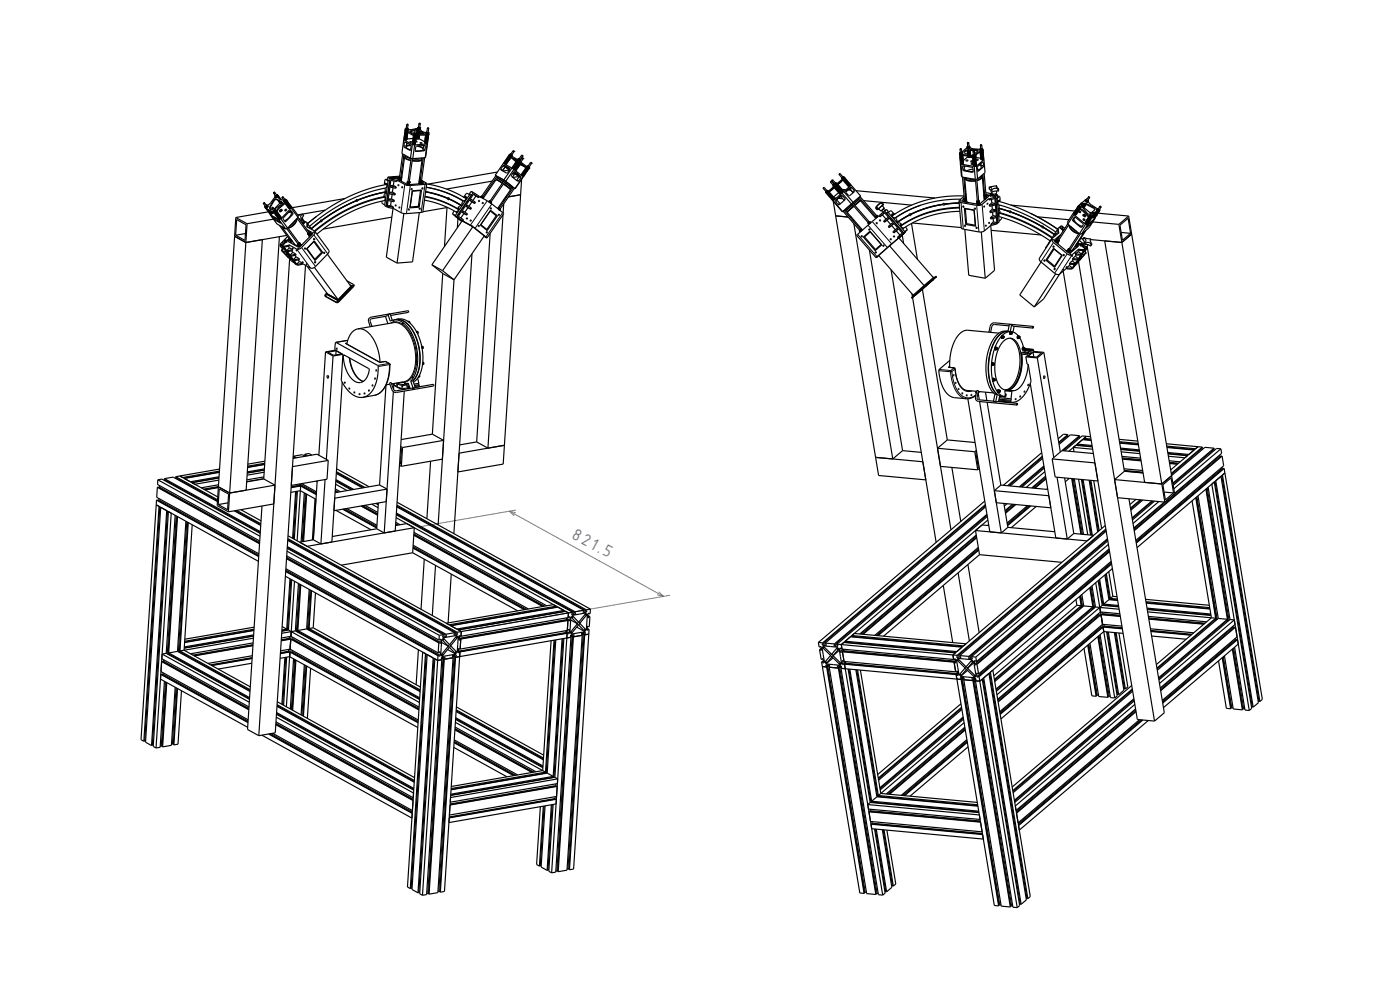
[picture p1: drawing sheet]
<svg xmlns="http://www.w3.org/2000/svg" width="420mm" height="297mm" viewBox="0 0 420 297" stroke-linecap="round" stroke-linejoin="round" font-family="sans-serif">
<defs><g id="words">
<text font-size="4.9" fill="#8000ff" x="171.2" y="161.3" transform="rotate(29 171.2 161.3)">821.5</text>
</g></defs>
<path d="M152.8 153.4l46.3 25.5M154.8 153.8l-2-.4 1.5 1.3M154.8 153l-28.5 5M197.6 177.5l1.5 1.4-2-.5M201 178.6l-60.6 10.5" fill="none" stroke="#8000ff" stroke-width=".3"/>
<g fill="none" stroke="#000" stroke-width=".35">
<path d="M121.5 38.9l3 1.6 4.2-.3M121.5 38.9l.1 .4M121.5 38.9l.7 .2 .3-.1M121.5 39.9l.1 .1M121.5 38.8l1 .2M121.5 39.9v.2M121.5 38.8v.1M121.5 39.8h.1M121.5 39.3h.1M121.5 39.9h.7M121.5 39.7v.2M121.6 39.3l2.5 1.4 .9 .1"/>
<path d="M121.6 39.6h.1M121.6 39.5v.2M121.6 39.7h.7M121.6 39.8h.1M121.6 39.4h.1M121.6 39.8h.6M121.6 39.5l.5 .2M121.6 39.3v.2M121.6 39.3h.1M121.6 39.6h.6M121.6 38.8h-.1M121.6 39.4l.3 .1"/>
<path d="M121.6 38.6l.1 .3M121.6 38.6l.3 .1M121.7 39.9l-.2 .1M121.7 39.8h-.1M121.7 39.7v.1M121.7 38.9h.1M121.7 38.9l.6 .1M121.7 39.6h-.1M121.7 38.9l.1 .1M121.7 39.4h-.1M121.8 38.5l-.2 .1M121.8 38.5l.2 .2 .4-.1"/>
<path d="M121.8 39h.4M121.9 38.5h-.1M121.9 38.7l.4 .1M121.9 38.7l-.1 .3M122 37.3l-.1 1.3h.3M122 37.3l.1 .1M122 37.3h.1M122.1 37.3l.3 .1M122.1 37.4h.2M122.1 37.3l.2 .1M122.2 37.3h.1M122.2 40h-.1"/>
<path d="M122.2 37.2l.2 .2M122.2 39.9l-.6 .1M122.2 39.8h-.1M122.2 39.7v.1M122.2 38.6h.1M122.3 38.5l.1 .1M122.3 38.8l-.1 .2M122.3 37.5h.1M122.3 39.9l-.1 .2h-.7M122.3 37.4l.1 .1M122.3 39h-.1M122.3 39h.1"/>
<path d="M122.3 39.7l-.1 .2M122.4 38.6v.1M122.4 37.4v.1M122.4 37.3v.1M122.4 37.3l-.2 1.3M122.4 38.7l-.1 .3M122.4 38.7l-.1 .1M124.2 40v.3M124.2 40l.2 .1M124.3 39.9l-.1 .1M124.3 39.9h.1M124.3 39.9l.2 .2 .4-.1"/>
<path d="M124.4 40h.1M124.4 40h.4M124.4 39.9h-.1M124.5 39.1l-1.5 .5M124.5 39.1h.1M124.5 38.8l-1.5 .5a.81 .81 0 0 0 1.1 .7h.1M124.5 38.8h.1M124.6 38.7l.2 .1M124.6 38.7l-.2 1.3M124.6 38.7l-2.1 .3M124.6 38.7h.1M124.6 38.6v.1"/>
<path d="M124.6 38.6l.2 .2M124.7 38.7l.1 .1M124.7 38.7h-.1M124.7 38.6l.2 .1M124.7 38.6v.1M124.8 39.9l.1 .1M124.8 38.8h.1M124.9 40h.1M124.9 40l.1 .1M124.9 38.7v.1M124.9 39.1l2.1 1M124.9 38.8l-.1 .2v-.2"/>
<path d="M124.9 38.7h.1M124.9 38.8l2.4 1.2-2.3 .1M125 38.7l-.1 .1M125 38.7l-.2 1.3M125.1 39.9l-.1 .2M125.1 39.8a.51 .51 0 0 0 .9 .1l-.1-.1M125.1 39.8h.1M125.1 39.4l.7 .1M125.1 39.8l.1 .1M125.2 39.2h.1M125.2 38.6h-.4M125.2 39.6v.2"/>
<path d="M125.2 38.6l1 .1M125.2 38.6l.4 .2h.6M125.2 39.9h.1M125.2 39.5h.1M125.2 39.6h.1M125.2 39.4v.2M125.3 39.3h.1M125.2 39.2l-.1 .2M125.2 39.5h.6M125.3 39.2l.1 .1M125.3 39.3l.3 .1M125.3 40v.1"/>
<path d="M125.3 38.5l-.1 .1M125.3 38.3l.1 .3M125.3 38.3l.2 .1M125.3 39.6l-.1 .1h.7h-.2M125.4 39.5h-.2M125.4 38.6l.6 .1M125.4 38.6h.1M125.4 39.3h-.1M125.4 39.3v.1M125.4 38.6l.1 .1M125.4 38.2l-.1 .1M125.4 38.2h.1"/>
<path d="M125.4 38.2l.3 .2 .3-.1M125.5 38.7h.4M125.5 38.3h.1M125.5 38.3l.4 .1M125.5 38.2h-.1M125.5 38.4l.4 .1M125.5 38.4v.3M125.7 37l.3 .1M125.7 37l-.2 1.3M125.7 37h.1M125.8 39.5h.1M125.8 39.5l-.1 .1"/>
<path d="M125.8 40l-.1 .1M125.8 39.9h-.1M125.8 39.8l-.6 .1M125.8 37h.1M125.8 37l.2 .1M125.8 37h.3M125.9 39.5h-.1M125.9 40v.1M125.9 38.3v.1M125.9 38.3h.1M125.9 38.5v.2M125.9 37.2l.1 .1"/>
<path d="M125.9 39.6l-.1 .2h-.6M126 37.1h.1M126 37.1v.2M126 38.7h-.1M126 39.6h-.8M126 38.7h.1M126 38.3l.1 .1M126.1 37l-.1 .1M126.1 38.6l-.1 .1M126.1 38.6l.1 .1M126.1 37v.1M126.1 37.1h-.1"/>
<path d="M126.1 37.1l-.2 1.2M126.1 38.4l-.2 .1M126.1 38.4v.2M126.2 38.8l.3 .5 1.3 .5M126.2 38.8h.1M126.2 38.7v.1M127.7 39.9l1 .2M127.7 39.9l.4 .3h.6M127.8 39.9h-.1M127.8 39.7l.1 .3M127.8 39.7l.3 .1M127.9 39.6l-.1 .1"/>
<path d="M128 39.6h-.1M128 39.6l.2 .2 .3-.1M128 39.7h.1M128.1 39.6h-.1M128.1 39.8l.4 .1M128.1 39.8l-.1 .3M128.2 38.4l.3 .1M128.2 38.4l-.2 1.3M128.2 38.4h.1M128.3 38.4l.2 .1M128.4 38.4h-.1M128.4 38.4h.2"/>
<path d="M128.4 38.4h.1M128.4 38.4l.2 .1M128.5 39.7h.1M128.5 39.9l-.1 .2M128.5 38.6v.1M128.5 38.5h.1M128.5 38.5v.2M128.5 39.7l.1 .1M128.6 38.5h.1M128.6 38.5l-.1 .2M128.6 38.4v.1M128.6 38.4h.1"/>
<path d="M128.6 40l.1 .1M128.6 38.5l-.2 1.2h-.3M128.6 39.8l-.1 .3M128.6 39.8l-.1 .1M82.1 57.8l.2 .1M82.1 57.8v.1M82.1 57.7l.1 .1M82.1 57.7h.1M82.1 57.7l.2 .1M82.2 57.8h.1M82.2 57.8l.2 .1M82.3 57.6h.1"/>
<path d="M82.3 57.6l-.2 .1M82.3 57.6v.2M82.3 57.9h.1M82.3 57.6l.1 .1M82.3 57.9h-.2M82.3 57.8h.1M82.4 57.8v.1M82.4 57.7l.6 1-.3 .1-.6-.9M82.4 57.7v.1M82.5 58.9l.4 .2M82.5 58.9l.2 .1M82.6 59l-1.4 1.9-1 .7"/>
<path d="M82.6 58.7l-.1 .2M82.6 58.9v.3M82.6 58.6v.1M82.7 59l.2 .1M83.1 58.8l-.4 .2M83.1 58.8l.1 .2M83.1 58.6v.2M83.1 58.6l-.5 .3v-.3M83.2 58.5l.2 .1M83.2 59l-.3 .1M83.2 58.5v.5M83.2 58.5l-.3-.1 .2 .2"/>
<path d="M83.2 58.5l-.1 .1M83.4 58.6l-.3 .5-.5 .1M83.4 58.6h.1M83.4 58.6a1.37 1.37 0 0 0 1.7 1.4M83.4 58.6a.54 .54 0 0 1-.2 .6 .54 .54 0 0 1-.6 0M83.4 58.6l.2 .3M83.6 58.9l.2 .7M83.6 59v.1M83.6 59l.1 .2M83.7 59.4h.1M83.7 59.3h.1M83.7 59.3v.1"/>
<path d="M83.7 59.1v.4M83.7 59.2v.2M83.8 59.5h.1M83.8 59.4h.1M83.8 59.4v.2M83.8 59.2v.4M83.9 59.7h.1M83.9 59.6h-.1M83.9 59.5h.1M83.9 59.5v.2M83.9 59.3v.4M84 59.7h.1"/>
<path d="M84 59.6v.2M84 59.5l.1 .3M84.1 59.8h.1M84.1 59.6l.1 .3M84.2 59.7h.1M84.2 59.7l.1 .2M84.3 59.8v.1M84.3 59.9h.1M84.6 59.2v.1M84.6 59.3h.1M84.6 59.2l.1 .1M84.6 59.2h.1"/>
<path d="M84.6 59.2l.2 .1M84.7 59.1l.1 .1M84.7 59.1h.1M84.7 59.1l.2 .1M84.8 59.2h-.1M84.8 59.2l.2 .1M84.8 59l.1 .2M84.8 59l-.1 .1M84.8 59.3h.1M84.8 59h.1M84.8 59l.1 .1M84.8 59.3h.2"/>
<path d="M84.8 59.3h-.1M84.9 59.2h.1M84.9 59.2l.1 .1M84.9 59.1l.6 1-.3 .1-.6-.9M84.9 59.1v.1M85.7 59.9l.2 .1M85.7 59.9v.5M85.7 59.9l-.3-.1 .3 .2M85.7 59.9v.1M85.9 60l-.2 .5-.6 .1M85.9 60h.1M103.5 59.6l-15.8 2.7"/>
<path d="M107 59.9l-.2 .4M115.1 58.7h.1M115.1 58.7a.89 .89 0 0 1 .2 1.5M115.2 58.8l.1 .2M115.2 58.8h.1M115.3 59h.1M115.3 59l.2 .1M115.3 55.2l.1-.1a.7 .7 0 0 1 .8 .5 .7 .7 0 0 1-.4 .8M115.3 55.2h.2M115.4 59l-5.4 1.4-5.3 2.1-5.4 3.1-5 3.7M115.4 56.5l.2 1 .3 .2M115.5 59.1l-5.8 1.6-5.3 2.2-5.2 3-4.7 3.5"/>
<path d="M115.5 55.2l.1 .1M115.5 57.8l-.4 .9M115.5 57.8l.4 .2M115.6 55.1l-.1 .1M115.6 55.1l.2-.1zM115.6 53.8l-.3 1.4M115.6 53.8l.8 .5M115.7 57.6l-4.5 1-3.9 1.4M115.8 57.6l-3.9 .9-4.6 1.5M115.8 56.4h-.1M115.8 56.4a49.1 49.1 0 0 0-22.9 11.5M115.9 57.6l-4.4 1-4.2 1.5"/>
<path d="M115.9 57.8h-.4M116 55.3h-.4M116 55.3a49.9 49.9 0 0 0-23.7 11.8l2.7-2.2M116.3 53.8h-.7M116.4 53.2l.6 .3M116.4 53.2l-.2 .8 .7 .4-.5-.3M116.4 53.2h.1M116.4 53.1l1 .6M116.4 54.1l-1 7.6 .5 .3M116.4 54.1h.1M116.5 59.7l.1 .1M116.6 59.8l-.1 .4"/>
<path d="M116.6 59.8l1.5 .3M116.8 57.7l.1 .1M116.8 58.2l-.3 1.5M116.8 58.2l1.6 .3M116.9 57.8l-.1 .4M116.9 57.8l1.5 .3M117 53.5l-1.1 8.5M117 55.7l.1 .1M117 53.2l.5 .1zM117.1 53.5h.1M117.1 56.1l-.3 1.6M117.1 56.1l1.5 .4"/>
<path d="M117.1 55.8v.3M117.1 55.8l1.6 .3M117.4 54.1l1.5 .4M117.4 54.1l-.4 1.6M117.4 53.7l1.6 .4M117.4 53.7v.4M117.5 59.7l.8 .4M117.5 59.7h-1M117.6 58.3l-.1 1.4M117.7 57.6l-.9 .1M117.7 57.6l.9 .5M117.7 53.2l.8 .1z"/>
<path d="M117.8 53.3l.7 .1M117.9 56.3l-.2 1.3M118 53.3h.1M118 55.6l.9 .5M118 55.6l-1 .1M118 53.2v.1M118 53.2l.2 .1M118.1 53.3h.1M118.1 53.3l.1 .1M118.2 54.3l-.2 1.3M118.2 53.3h.1M118.2 53.3v.1"/>
<path d="M118.3 53.3h.1M118.3 53.3l-.1 .1M118.3 53.5h.4zM118.4 58.1v.4M118.6 58.1l-.2 .4M118.6 58.1h-.2M118.7 56.1l-.1 .4M118.9 56.1l-.3 .4M118.9 56.1h-.2M119 54.1l-.1 .4M119.1 54.1l2.5 1.3 .9 .2 5-.3 .5-.2M119.1 54.1h-.1"/>
<path d="M119.1 54.1l-.2 .4M119.5 55.4v.4zM119.6 53.5h.1M119.6 53.3l-2.6 .2M119.6 53.8l.6 .3M119.6 53.2l.3 .1M119.6 53.2v.3M119.6 53.5l-.7 .1 3.2 1.7M119.7 53.8h-.1M119.7 53.8l.2 .2 .4-.1M119.7 53.5l.5 .1M119.7 53.5v.1"/>
<path d="M119.7 53.6h.1M119.8 53.1l-.2 .1M119.8 53.1h.1M119.8 53.1l.2 .2 .3-.1M119.8 53.8h-.1M119.8 53.6v.3l.3 .1M119.8 53.6h.4M119.9 53.1h-.1M119.9 53.3l.4 .1M119.9 53.3l-.1 .3M119.9 52.9l-3.5 .2M120.1 53.9v.1"/>
<path d="M120.2 53.9h.1M120.2 54.1l-.1 .1M120.2 53.6l-.1 .3M120.2 53.3h.1M120.3 53.9v.1M120.3 53.2h.1M120.3 53.4l-.1 .2M120.3 53.6h-.1M120.3 53.6h.1M120.3 54l-.1 .1M120.3 54l-.1 .3M120.3 53.2l.1 .1"/>
<path d="M120.4 54.1l-.1 .1M120.4 53.3l-.1 .3M120.4 53.3l-.1 .1M120.5 53.4h-.1M120.5 53.2h-.1M120.6 52.8h-.3M120.6 56l.1 .4zM120.8 46.2l-1 7 .4 .1M121.1 41.9l-.5 4.1 2.5 1.5M121.1 41.9l2.6 1.5M121.2 46.4l-1 6.9M121.2 41.8l-.1 .1"/>
<path d="M121.3 41.7v.1M121.3 41.5v.2M121.3 41.6h.1M121.3 41.5h.1M121.3 41.4h.1M121.3 41.3l-.1 .1a.52 .52 0 0 0 .9-.1M121.3 41.2h.1M121.3 41.1v.2M121.3 42.7l.2-.1 1.8 1-.3 1.5-1.8-1.1zM121.4 41h.1M121.4 41.4h.6l-.1 .1M121.4 40.9v.2"/>
<path d="M121.4 47.2l.5 .5 1.4 .5M121.4 41.9h.4M121.4 47.2l-1 7.2M121.4 40.8v.1M121.4 40.8h-.1a.51 .51 0 0 0 .9 .1v-.1M121.4 41l.1 .1M121.4 41.9h.1M121.4 40.7h.1M121.4 40.6v.2M121.4 41.7l-.1 .1M121.4 40.5h.1M121.4 40.4v.2"/>
<path d="M121.4 40.7h.2M121.5 40.3h.1M121.5 40.2l-.1 .1M121.5 41.4h-.2M121.5 41.4h.1M121.5 40l-.1 .1a.48 .48 0 0 0 .9 .1v-.1M121.5 40.1h.1M121.5 40h.1M121.5 47l-.1 .2M121.5 41.2h-.1M121.5 46.6l.5 .5 1.3 .5M121.5 47h.1"/>
<path d="M121.5 46.6h.1M121.5 40.1l.1 .1M121.5 46.8a1.46 1.46 0 0 0 1.8 1.3M121.5 40.9h-.1M121.5 40.8v.1M121.6 40.5h-.1M121.6 40.3h-.1M121.8 41.9v.1M121.8 41.9h.1M121.8 42h.1M121.8 55.4l.3 .1zM121.9 44.1l.2 .4 1.1 .5"/>
<path d="M121.9 44.1h.1M121.9 41.9l-.1 .1M121.9 41.8h-.1M121.9 41.7l-.6 .1M121.9 43.7v.4M122 41.6h-.2M122 41.5l-.7 .1M122 41.3h-.1M122 41.2h-.6M122 41.9h.1M122 41.1h-.1M122 41h-.6"/>
<path d="M122.1 40.9h-.2M122.1 42.9l-.2 .8M122.1 40.8l-.7 .1M122.1 41.5l-.2 .2h-.6M122.1 42.9l-.1 .8M122.1 40.7h-.1M122.1 40.5l-.1 .1M122.1 40.5h-.6M122.1 41.1l-.1 .3-.7-.1M122.1 40.7h.1M122.1 40.7h-.6M122.1 40.4h-.1"/>
<path d="M122.1 40.3h-.6M122.1 41l-.1 .2-.6-.1M122.1 55.4l.1 .1M122.1 40.2h-.1M122.2 40.1h-.7M122.2 55.2l-.1 .1M122.2 54.6v.3M122.2 54.6l.2 .1M122.2 40.6l-.1 .2h-.7M122.2 55.2h.1M122.2 55.2l.1 .2-.2-.1M122.2 40.4l-.1 .2h-.7"/>
<path d="M122.2 54.9h.1M122.2 54.9l.5 .1M122.2 40.2a.5 .5 0 0 1-.8 .1M122.2 54.9l.6 .1M122.3 54.5l-.1 .1M122.3 55.3h.1M122.3 54.5h.1M122.3 54.5l.2 .2 .4-.1M122.3 55.3h.4M122.3 55.2h-.1M122.4 54.6h.1M122.4 54.6l.4 .1"/>
<path d="M122.4 54.5h-.1M122.4 54.7l.4 .1M122.4 54.7l-.1 .6M122.7 55.3h.1M122.7 55v.3M122.8 54.6v.1M122.8 55.3l.1 .1M122.8 55.3h.1M122.8 54.6h.1M122.8 54.8v.2M122.8 55h-.1M122.8 55h.1"/>
<path d="M122.9 54.6l.1 .1M122.9 55.4h.1M122.9 42.5l.7 .1zM123 54.7l-.2 .3M123 54.7l-.2 .1M123.1 47.5l.7 .1M123.3 43.6l-1.3 .1M123.3 43.6l-1.3 .3v-.2M123.3 47.5l-.9 7.1M123.3 56.7l.1 .1M123.4 56.6h.2v.4h-.2zM123.5 56.6l-.2 .3"/>
<path d="M123.5 56.6h.1M123.7 57.2v.2M123.7 57.2l-.7 5.2M123.7 43.4l.7 .1M123.7 43.4l-.6 4.1M123.7 57.4l-.6 4.7M123.7 47.6l-.9 7M123.8 43.1h-.1a.51 .51 0 0 0 .9 .1v-.1M123.8 42.9v.2M123.8 43h.1M123.8 42.9h.1M123.8 42.8h.1"/>
<path d="M123.8 42.7v.2M123.9 43h.6h-.1M123.9 42.6h.1M123.9 42.5v.2l.6 .1M123.9 42.4h.1M123.9 42.3v.2M123.9 42.6l.1 .1M123.9 42.6l.6 .1M123.9 42.2l.1 .1M123.9 42.2v.2M123.9 41.5l-1.9 .2a.5 .5 0 0 1-.8 0h.1M123.9 43.3h.4"/>
<path d="M123.9 42.4h.7M123.9 42.1h.1M123.9 42a.51 .51 0 0 0 .8 .1M123.9 42.3h.2M124 41.9h.1M124 41.8v.2M124 43h-.2M124 42.9v.1M124 41.7h.1M124 41.6v.2M124 42.8h-.1M124 41.5h.1"/>
<path d="M124 41.4v.1a.47 .47 0 0 0 .8 .1v-.1M124 41.7l.1 .1M124 40.2l1 .2M124 40.2l.5 .3 .5-.1M124 41.3v.2M124 42.4h-.1M124.1 40.7h.1M124.1 41.2h.1M124.1 41.1v.2M124.1 41.3h.1M124.1 41.3h.6M124.1 41h.1"/>
<path d="M124.1 40.9l-.1 .1a.53 .53 0 0 0 .9-.1M124.1 42.1h-.1M124.1 42v.1M124.1 40.8h.1M124.1 40.7v.2M124.1 41.9h-.1M124.1 40.8l.2 .1M124.2 40.2h-.2M124.2 41.5h-.2M124.2 41.5v.1M124.2 41.1l-.1 .1M124.2 40.3l.6 .1"/>
<path d="M124.2 40.3l.2 .1M124.2 41h-.1M124.2 41h.1M124.3 43.3v.1M124.4 40.4h.4M124.4 43.4h-.1M124.4 43.4h.1M124.4 43.5l-.6 4.1M124.4 40.1l.4 .1M124.4 40.1v.3M124.4 43.3v.1M124.5 43.2h-.2"/>
<path d="M124.5 43.1l-.6 .1M124.5 42.8l-.1 .1M124.5 42.8h-.6M124.5 42.6v.1M124.5 42.7h-.1M124.5 43.3h.1M124.6 42.5h-.2M124.6 42.4h.1M124.6 42.3h-.1M124.6 42.2l-.6 .1M124.6 42.9l-.1 .2h-.7M124.6 42.7l-.1 .2h-.7"/>
<path d="M124.6 42v.1M124.6 42l-.1 .1M124.6 41.9l-.1 .1M124.6 42.5l-.1 .3M124.6 41.9h.1M124.6 42.1h-.6M124.7 41.7l-.2 .1M124.7 42.5h-.8M124.7 41.7h-.7M124.7 42.4v.1M124.7 41.9h-.7M124.7 40.8v.1"/>
<path d="M124.7 41.6h-.1M124.7 41.5h-.6M124.7 42.2v.1M124.7 42.3l.5 .2-.5 .1M124.7 41.4h-.1M124.7 41.3h-.7l.2 .1M124.7 42v.1M124.7 42.3l-.8 .1M124.7 40.8h.1M124.7 41.2h-.1M124.7 41.1l-.6 .1M124.7 41.8h.1"/>
<path d="M124.8 41l-.2 .1M124.8 41.8l-.3 .3-.5-.1M124.8 41h-.7M124.8 41.6l-.1 .3-.7-.1M124.8 41.9l-.1 .1M124.8 40h.1M124.8 40.2v.2M124.8 41.5h.1M124.8 43.9l2.7-.3v1.3l-.3 .3-2.5 .2zM124.8 41.3l-.1 .2h-.7M124.8 40.8h.1M124.8 40.8h-.6"/>
<path d="M124.8 40.4h.1M124.8 41.1l-.1 .2M124.9 40.8l-.8 .1M124.9 41.5h.1M124.9 41.4a.52 .52 0 0 0 .8 .1v-.1M124.9 40.8h.1M124.9 40.3l-.1 .1M124.9 41.2l.1 .2M124.9 40.3l.1 .1M125 40.8v.1M125 41.2h-.1M125 40.1l-.2 .1"/>
<path d="M125 41.1h.1M125 40.1l-.1 .2M125 41v.2M125 40.9h.1M125 40.8v.2l.7 .1M125 41.1l.1 .1M125 41.6l.5 .1M125 41.5h.1M125.1 41.6h.1M125.1 41.4v.1M125.1 41.3h-.1M125.1 40h.1"/>
<path d="M125.1 43.8l1.3 .4 .6 .5M125.2 40.9h-.2M125.2 40v.1M125.3 40h-.1M125.5 41.6v.1M125.5 41.7v.1M125.5 41.7h.1M125.6 41.6l-.1 .1M125.6 41.5h-.1M125.6 41.4l-.6 .1M125.6 41.4h.1M125.6 41.3l-.1 .1"/>
<path d="M125.6 41.3h-.6M125.6 41.1l-.1 .1M125.6 55h.1M125.7 41.1h-.7M125.7 41h-.1M125.7 40.9h-.7M125.7 41.6l1.7 .9M125.7 40l.1 .1M125.7 40v.1M125.7 40.8h-.1M125.7 40.7v.1M125.7 40.6h-.1"/>
<path d="M125.7 40.8l-.7-.1 .2 .1M125.7 41.2l-.1 .2h-.6M125.7 55l.3 .1M125.7 55v.2M125.8 41l-.2 .3-.6-.1M125.8 40.6h.1M125.8 40.6h-.5M125.8 54.1l.2 .1M125.8 40.9l-.1 .2M125.8 43.8l1.2 .6M125.8 40.7l-.1 .2h-.7M125.8 53.8l.3 .1"/>
<path d="M125.8 54.3l.1 .4M125.8 54.3l.3 .2M125.8 54.9l-.1 .1M125.8 54.9h.1M125.9 40.5l-.8 .2M125.9 54.9l.3 .2h-.2M125.9 54.7h.1M125.9 54.7l.5 .1M125.9 54.3h-.1M125.9 55h.1M125.9 54.2v.1M125.9 54.2l.3 .2 .3-.1"/>
<path d="M126 54.9h-.1M126 55.1h.1M126 54.7l-.1 .3M126 42.8l.7 .2zM126 54.7h.4M126 54.2h-.1M126.1 54.5h.4M126.1 54.5l-.1 .2M126.2 57.2l-.7 4.7M126.2 57.2l-2.5 .2M126.4 55h.1M126.4 54.8l-.1 .3-.4-.1"/>
<path d="M126.4 54.4h.1M126.4 55l.1 .1M126.4 54.3h.1M126.5 54.5l-.1 .2M126.5 57l-.3 .2M126.5 57l-2.8 .2M126.5 57l-.7 5.1M126.5 54.1l1.5 1M126.5 54.7l-.1 .1M126.5 54.7h-.1M126.5 54.3l.1 .1M126.5 55.1h.1"/>
<path d="M126.6 47.7h.1M126.6 47.7v.2M126.6 47.5a1.41 1.41 0 0 1-2 .7l-.9-.1M126.6 54.6l.6 .4-5.1 .3M126.6 56.5h.1M126.6 47.9a3.2 3.2 0 0 1-3 .4M126.6 47.9l-1 7.3M126.6 54.4l-.1 .3M126.6 54.4l-.1 .1M126.6 47.4a3.4 3.4 0 0 1-2.9 .3M126.7 56.4l.2-.1-.1 .4h-.1zM126.7 56.3l-.1 .3"/>
<path d="M127 47.3l-1 7 .4 .1M127.1 43.7l-.2 1.1a1.85 1.85 0 0 1-2.1 .5l-.2-.1M127.4 47.3l-1 7.1M127.5 42.9h.1M127.5 42.8h-.1a.52 .52 0 0 0 .8 .1v-.1M127.5 59.1l5.5 1.5 4.6 2.3-.2-.4M127.5 42.6l-.1 .1a.5 .5 0 0 0 .9-.1M127.5 55h.3zM127.5 42.2h.8M127.5 42.7h.1M127.5 42.6h.1M127.5 58.9l5.5 1.6 4.6 2.3"/>
<path d="M127.5 42.5h.1M127.5 42.4v.2M127.5 42.3l.7 .1M127.5 42.2v.2M127.5 42.4l.7 .1M127.6 42.2h.1M127.6 42.1l-.1 .1M127.6 42.3l.1 .1M127.6 47.3l-3.8 .3M127.6 42h.1M127.6 41.9v.2M127.6 43l.4 .1"/>
<path d="M127.6 42.2h.7M127.6 41.8h.1M127.6 41.7h-.1a.51 .51 0 0 0 .9 .1v-.1M127.6 42.8l-.1 .1M127.6 42h.7M127.6 41.6h.1M127.6 41.5a.52 .52 0 0 0 .8 .1M127.6 41.8h.2M127.7 41.3v.2M127.7 42.5h-.2M127.7 57.6l3.2 .7 3.4 1.3M127.7 41.2v.2"/>
<path d="M127.7 41.2h.1M127.7 41.2v.1M127.7 57.5l3.4 .8 3.3 1.2-3.3-1.2zM127.7 41.1h.1M127.7 41a.5 .5 0 0 0 .8 .1v-.1M127.7 42.1l-.1 .1M127.7 42.1v.1M127.7 41.3h.7h-.2M127.7 41h.1M127.7 40.8v.2M127.7 41h.7M127.7 41.9l-.1 .1"/>
<path d="M127.8 40.7h.1M127.8 40.6v.2M127.8 40.9h.1M127.8 40.9h.6M127.8 41.6h-.1M127.8 41.3h-.1M127.8 41.2v.1M127.9 41l-.2 .1M127.9 40l.5 .1M127.9 40l.1 .1M127.9 40.7h-.1M127.9 40.5v.1"/>
<path d="M128 43v.1M128 55.2a31.4 31.4 0 0 1 11.9 4.4M128 55.1l-1.1 8.4M128 40.1h.4M128 43.1v.1M128 43.1h.1M128.1 42.5v.1M128.1 42.5h.1M128.1 43h.1M128.1 42.9h-.1M128.1 42.8h.1M128.1 42.8l-.6 .1"/>
<path d="M128.1 43.2l-.5 4.1M128.1 43.2l-3.7 .3M128.1 43l-.1 .1M128.1 42h.1M128.1 42.7l-.1 .1M128.2 42.7h-.7M128.2 42.5h-.6M128.2 42.4h-.1M128.2 42.3v.1M128.2 43h.1M128.2 42.2h-.1M128.2 43l-.2 .2"/>
<path d="M128.3 42.2h.1M128.3 41.9v.1M128.3 43l-.7 4.3M128.3 43l-.2 .2M128.3 41.8l-.1 .1M128.3 41.8h-.7M128.3 42.4l-.2 .3-.6-.1M128.3 41.6l-.1 .1M128.3 41.6h.1M128.3 42.3l-.1 .2M128.3 41.5h-.1M128.3 41.4h-.6l.1 .1"/>
<path d="M128.3 42.1v.1M128.3 41.6h-.6M128.3 40.5v.1M128.4 40.5l-2.6 .1-.8 .2M128.4 41.9l-.2 .2h-.6M128.4 41.1h-.2M128.4 41l-.7 .1M128.4 40.5v.1M128.4 40.9l-.1 .1M128.4 40.9h.1M128.4 41.5v.1M128.4 40.7l-.1 .1"/>
<path d="M128.4 40.7h-.6M128.4 41.4l-.1 .2-.6-.1M128.5 41.2l-.2 .2h-.6M128.5 40.5h.1M128.5 40.5h-.7M128.5 40.1h-.1M128.5 40.1h.1M128.5 40.8l-.1 .2M128.5 40.6l-.1 .3-.6-.1M128.6 40.5l-.4 .2-.5-.2M128.7 40.2l-.1 .3h-.2M128.7 40.1v.1"/>
<path d="M134.3 59.6l.1 .3 .4-.1M134.3 59.5v.1M134.4 59.5l.3-.2 .1 .4M134.4 59.5h-.1M134.5 59.3l-.2 .4M134.8 59.8l3.4 1.8M134.8 59.7l3.4 1.8M134.8 59.7v.1M134.8 59.7h.1M139.1 59.1l.2 .1M139.1 59.1h.1M139.1 59.1a.49 .49 0 0 1 .8 0 .49 .49 0 0 1-.2 .8l-.7 .3"/>
<path d="M139.1 59.1l.2 .2M139.4 59.3l.5 .1M139.6 59.1l-.3 .2M139.6 59.1h.1M139.7 59.1l.2 .1M139.9 59.6h.1M139.9 59.4v.1M139.9 59.5v.1M139.9 59.5h.1M139.9 59.4h.1M140.8 58.1h.1M140.8 58.1l.2 .2"/>
<path d="M140.9 60l-.9 1.5M140.9 60h.1M140.9 60l.7 .6M140.9 58.4l-.8-.4-1 1.1M141.2 59.7l-.2 .3M141.2 59.7l1.3 .9M141.3 57.4l1.1 .6M141.3 57.4l.7 .4M141.3 57.4l-.5 .7M141.5 58.5l-.5-.3-4.5 6.6M141.5 58.5h.1M141.5 58.5l-4.6 6.5"/>
<path d="M142 57.8l-5 7.3M142.1 58.2l-.9 1.5M142.1 58.2l.1 .1M142.1 58.2l.7 .6M142.2 58.3l1.3 .9M142.4 58l1.3 .9M142.4 58l-.2 .3M142.8 58.8l-.9 1.4M142.8 58.8l.8 .5M143.5 59.2l.1 .1M143.7 58.9l-.2 .3M143.7 58.9l.2 .1"/>
<path d="M143.9 59l3.3 1.9 3.9 3.2-5 7.3M143.9 59l-.3 .3M144.1 59.1l.3 .1M144.1 59.1h.1M144.2 59.1l.1 .1M144.3 58.9h.1M144.3 58.9l-.2 .2M144.3 58.9l.6 .4M144.4 59.2v.1M144.4 58.9l.1 .1M144.5 59l.3 .2M144.5 59l-.1 .2"/>
<path d="M144.8 59.2h.1M144.8 59.2l-.1 .2M144.9 59.2v.1M144.9 59.3l-.1 .2M147.6 54.3l-13.6 2.4M148.6 52.6l2.5 1.4M148.6 52.6l.1 .2M148.6 54.2h-.4M148.7 52.7l.4 .3M148.7 52.7h.1M148.8 52.7l-4.3 6.2M148.8 53.9l-3.9 5.6"/>
<path d="M148.8 53.9l1.9 1.1M148.8 53.9h.1M148.9 53.9l1.8 1-1.9-1M148.9 53.9h.1M149 53l.3 .2M149.1 53h.1M149.1 52.9l-4.3 6.3M149.2 53.5l.3-.4 1.7 1.1M149.2 53.5l1.8 1M149.2 53.5h.1M149.2 53.5l-.3 .4M149.2 51.6l-20.8 3.6"/>
<path d="M150.9 49.7l.3-.1 1.7 .9v.4l-.8 1-1.8-.9zM151 55.2l2.2 1.7M151.1 49.1l.1-.2 .7 .5-.2-.1M151.1 49h.1M151.1 54l.6 .4M151.2 49l.6 .4M151.2 59.8v.6M151.2 49v.1M151.2 48.8h.1M151.2 48.8l.7 .4M151.3 54.1l.3 .3M151.3 54.1l-4.3 6.2"/>
<path d="M151.3 48.9h.1M151.3 48.8l.7 .4h-.2M151.3 48.8l-.1 .1M151.3 48.7h.1M151.4 48.9l-.1 .1M151.4 48.7l.6 .4M151.4 48.6h.1M151.4 48.7v.1M151.4 48.6l.6 .5M151.4 48.6l-.1 .2M151.4 48.5l.7 .4M151.5 48.6h.1"/>
<path d="M151.5 48.5l.6 .4M151.5 48.5l-.1 .1M151.5 48.4l.7 .4M151.6 54.4l2 1.6-.2 .4M151.6 50l1.2 1-1.9 .3M151.6 48.6l-.1 .1M151.6 54.3l-4.3 6.3M151.6 49.3h.1M151.6 48.4l.1 .1M151.7 48.3l.6 .4h-.2M151.7 48.3l-.1 .2M151.7 49.9l-.9 1.3"/>
<path d="M151.7 49.9l1.2 .7M151.7 48.2h.1M151.7 50l-.2 .2M151.7 50h.1M151.7 48.3v-.2l.7 .4h-.2M151.7 50l1.1 1M151.7 49.9l1.2 1M151.7 49.3h.1M151.7 54.4l2.8 2.2M151.7 48.2l.6 .4M151.7 49.1l.1 .1M151.8 48.3v.1"/>
<path d="M151.8 48.1h.1M151.8 48.1l.6 .3M151.8 49l.1 .1M151.9 48.1h.1M151.9 48l.6 .4h-.1M151.9 48l-.1 .2M151.9 47.9h.1M151.9 48v-.2l.7 .4h-.1M151.9 48.1v.1M151.9 49h.1M151.9 49l.1 .1M151.9 47.9l.6 .4"/>
<path d="M151.9 48.8l.1 .1M152 47.9v.1M152 47.8l.6 .3M152 48.7l.1 .1M152 59.2h-.4M152 48.9h.1M152.1 47.8v.1M152.1 47.7l.6 .4h-.1M152.1 47.7l-.1 .1M152.1 47.6h.1M152.2 47.6l.5 .4M152.2 48.5v.1"/>
<path d="M152.2 47.6v.1M152.2 47.5l.6 .4h-.1M152.2 47.5l-.1 .2M152.2 47.4l.7 .4M152.2 48.4l.1 .1M152.3 48.3l-.1 .1M152.3 47.5h.1M152.3 47.4l.6 .4M152.3 47.4l-.1 .1M152.3 47.3h.1M152.4 47.3l.6 .4M152.4 48.2v.1"/>
<path d="M152.4 47.3v.1M152.4 47.1l.1 .1M152.4 47.2l.6 .4h-.1M152.4 47.2l-.1 .2M152.4 50.3l.6 .4M152.5 47.3l-.1 .1M152.5 47.2l.6 .3M152.5 48v.1M152.5 47.2v.1M152.5 47l.7 .3M152.5 47.1l.7 .4h-.2M152.5 47.1l-.1 .1"/>
<path d="M152.5 46.7l2.7 1.4M152.5 46.7h.1M152.6 46.8v.1M152.6 47.9v.1M152.6 47l.1 .1M152.6 46.8h.1M152.6 46.9l.7 .4h-.2M152.6 46.9l-.1 .2M152.7 47l-.1 .1M152.7 47.9h.1M152.7 46.8h.1M152.7 47.7v.1"/>
<path d="M152.7 46.5l3.4 1.9M152.8 46.9l.3 .2M152.8 46.9h.1M152.8 47.8h.1M152.8 46.9l-.1 .1M152.8 47.6v.1M152.9 46.4h.1M152.9 47.4v.1M152.9 50.5h.1M153 47.5h.1M153 46.2l.2 .1M153 46.2l-.1 .2"/>
<path d="M153 46.2h.1M153 46.2l.6 .4M153 47.2l.1 .2M153 46.5h.1M153.1 46.5v.1M153.1 47.3h.1M153.1 47.1l.1 .1M153.1 56.8l-2-1.7 2.1 1.8M153.1 56.8h.1M153.1 47.1l1.8 1.5M153.2 56.9l-3.9 5.7M153.2 56.9h.1"/>
<path d="M153.2 46.3l.4 .3M153.2 46.3l-.1 .2M153.3 46.7l.1 .1M153.4 56.4l-2-1.7 2 1.7M153.4 56.4l-.3 .4M153.4 46.8h.1M153.4 56.4h.1M153.6 46.6h.1M153.6 46.6l-.2 .2M153.6 50.4l-2.5 3.6M153.6 50.4l.6 .4M153.6 50.4l-2.6-1.4-2.4 3.6"/>
<path d="M153.6 56.2l.3 .1M153.6 46.6l-.1 .3-.8-.5-.2 .3M153.6 50.4h.1M153.7 50.4l.6 .4M153.7 50.4v.1M153.7 53.2l.7-.9 1.4 .6-1.9 .4M153.8 50.3l.6 .4h-.2M153.8 50.3l-.2 .2M153.8 50.2h.1M153.8 50.2v.1M153.8 50.3v-.2l.7 .5h-.2M153.8 50.3l.6 .3"/>
<path d="M153.8 50.3l.1 .1M153.9 50.1l.6 .4M153.9 51.9l1.9 1M153.9 45.2h.1M153.9 45.2l-.7 1.1M153.9 45.2l.2 .1M153.9 45.2h.2M154 50.1v.1M154 50l.5 .5M154 50l-.1 .2M154 56.3l.3 .2M154 56.3h.1"/>
<path d="M154 49.9v.1M154 50v-.2l.7 .5M154 56.3l-4.3 6.2M154 51.7l1.8 1.1M154 50.2h.1M154 50l.6 .3M154.1 45.3h.1M154.1 50v.1M154.1 45.2l.1 .1M154.1 49.8l.6 .4M154.1 51.6l.3-.1 1.8 1.5v.4l-.7 1-2-1.5v-.4zM154.1 50.7l.1 .1"/>
<path d="M154.1 50.7h.1M154.1 50.7v.1M154.2 51.6h-.1M154.2 50.8l.1 .1M154.2 50.8l.5 .4M154.2 50.8h.1M154.2 50.8l-2.5 3.6M154.2 50.8l2.7 2.2M154.2 49.8v.1M154.2 49.7l.6 .5M154.2 49.7l-.1 .2M154.2 49.6h.1"/>
<path d="M154.2 45.3v.1M154.2 45.3l-.1 .2M154.2 45.3h.1M154.2 50.7h.1M154.2 45.4l-.7 1.1M154.2 45.4h.1M154.3 49.6l.5 .4M154.3 50.5l.6 .5h-.2M154.3 50.5v.1M154.3 50.7v.1M154.3 49.7h.1M154.3 50.9h.1"/>
<path d="M154.3 49.5l.6 .5M154.3 49.5l-.1 .2M154.3 56.5l.2 .2M154.3 49.5l.7 .3M154.3 51.5l1.5 1.3-.8 1.3M154.3 50.8h.1M154.3 50.4l.1 .1M154.3 50.4l.7 .5M154.3 56.5l-4.3 6.2M154.3 49.7v.1M154.3 50.6h.1M154.4 50.8l.4 .3"/>
<path d="M154.4 50.4h-.1M154.4 50.4h.1M154.4 50.6h.1M154.4 49.5h.1M154.4 49.4l.6 .4h-.1M154.4 49.4l-.1 .2M154.4 49.3h.1M154.4 50.6v.1M154.4 51.5h.1M154.4 49.4v-.2l.7 .5-.1-.1M154.4 51l.3 .2M154.4 50.4l.1 .1"/>
<path d="M154.5 49.3l.6 .4M154.5 50.6l.4 .3M154.5 50.2l.6 .5h-.1M154.5 50.2h.1M154.5 50.4v.1M154.5 56.6v.1M154.5 49.3v.1M154.5 49.2h.1M154.5 50.5h.1M154.5 49.2v-.1l.8 .4M154.5 51.1h.1M154.6 49.4h-.1"/>
<path d="M154.6 50.3h.1M154.6 50.2v.1M154.6 49.2l.6 .3M154.6 50.5l.4 .2M154.6 49.2v.1M154.6 49l.7 .4M154.6 51.2h.1M154.6 50.1l.6 .5-.1-.1M154.6 50.1h.1M154.7 50.9v.2M154.7 50.1l.1 .1M154.7 50.3l.4 .3"/>
<path d="M154.7 49l.1 .1M154.7 48.9l.6 .4M154.7 48.9l-.1 .2M154.7 48.8l.1 .1M154.7 49.8l.7 .5-.1-.1M154.8 49.9l.5 .5h-.1M154.8 49.8h.1M154.8 49.9h.1M154.8 50.8v.1M154.8 49.1h-.1M154.8 49.9l.1 .1M154.8 48.9l.6 .3"/>
<path d="M154.8 48.7v.1M154.8 50.2l.4 .2M154.8 49.7l-.1 .1M154.8 50h.1M154.8 48.9v.1M154.8 48.1l.3 .2M154.8 48.7l.7 .4M154.8 48.8l.6 .4M154.8 48.8l-.1 .1M154.8 50.8l.2 .1M154.9 49.6l.6 .5h-.1M154.9 49.8h.1"/>
<path d="M154.9 49.6v.1M154.9 50.6v.2M154.9 48.5v.1M154.9 50l.4 .3M154.9 48.7l.1 .1M154.9 48.6l.6 .5M154.9 48.6l-.1 .1M154.9 48.5l.7 .4M154.9 49.8v.1M155 49.5h.1M155 49.6h-.2M155 49.6h.1"/>
<path d="M155 49.5l.6 .5M155 50.5v.1M155 48.7l-.1 .1M155 49.8l.5 .3M155 49.6v.1M155 48.6v.1M155 48.4l.7 .3M155 48.5l.6 .4M155 48.5h-.1M155 49.7h.1M155.1 49.3l.1 .1M155.1 49.3v.1"/>
<path d="M155.1 50.3v.2M155.1 49.5h-.1M155.1 48.1l.1 .2M155.1 49.5h.2M155.1 48.2l-1.3-.7 1.1 1M155.1 49.7l.5 .3M155.1 49.5h.1M155.1 49.4l.6 .4M155.1 48.4v.1M155.1 50.2l.1 .1M155.2 48.2h.1M155.2 48.3l-.1 .2"/>
<path d="M155.2 48.3l.6 .4M155.2 49.5l-.1 .1M155.2 48.1l3.2 2.5M155.2 49.3h-.1M155.2 49.3h.1M155.2 49.2h.1M155.2 50.2h-.1M155.2 49.5l.5 .3M155.2 49.1h.1M155.2 49.1l.1 .1M155.2 49.3l.1 .1M155.2 47.8l.9 .6"/>
<path d="M155.2 49.2l.7 .4h-.2M155.3 48.4l.4 .1M155.3 49.4h-.1M155.3 48.2h-.1M155.3 49.1v.1M155.3 49v.1M155.3 50v.1M155.3 49.2h.1M155.3 49.4l.5 .3M155.3 48.9l.1 .2M155.3 49h.1M155.3 49.3h-.1"/>
<path d="M155.4 49.1l.6 .4-.2-.1M155.4 49.2l-.1 .1M155.4 52.3l-.5-.3 .6 .4M155.4 47.8h.1M155.4 49h.1M155.4 49.9v.1M155.4 49l.1 .1M155.4 49.2l.5 .3M155.5 49l-.1 .1M155.5 49.9h.1M155.5 49.9l.1 .1M155.5 52.4h.1"/>
<path d="M155.5 49.7v.1M155.5 48.8h.1M155.5 48.8l.1 .1M155.5 47.6h.2M155.5 47.6l-.1 .2M155.5 47.6h.1M155.5 48.6l.1 .2M155.6 47.9h.1M155.6 49.1l.2 .2M155.6 47.6l.6 .4M155.6 49.8h.1M155.6 48.5l.1 .1"/>
<path d="M155.6 47.9l.1 .1M155.6 49.5l.1 .2M155.6 48.7h.1M155.6 48.7h.2M155.7 48.5h.1M155.7 47.6l.1 .1M155.7 49.5h.1M155.7 49.6h.1M155.8 47.7l.3 .3M155.8 47.7l-.2 .2M155.8 48.7l.1 .1M155.8 48.7l1.6 1.3-2-1.1"/>
<path d="M155.8 49.3l.1 .1M155.8 49.3l2.1 1.2M155.8 49.3h.1M155.8 49.2v.1M155.9 48.1v.1M155.9 48.2h.1M156 48.3h.1M156.1 48.4l2.7 2.2M156.1 48h.1M156.1 48l-.2 .2M156.1 48.4h.1M156.2 48l-.2 .3"/>
<path d="M156.2 58.4l-3.6 .7M156.4 52.6h.1M156.4 52.6l.6 .3M156.4 52.6l.1 .1M156.5 52.5l.6 .4h-.2M156.5 52.5h-.2M156.5 52.4h.1M156.5 46.6h.1M156.5 46.6l-.8 1.1M156.5 53.8l-5.5 85.4-13.6 2.4 .3-5.6 13.6-2.4M156.5 52.4l.6 .4M156.6 52.4v.1"/>
<path d="M156.6 52.3l.6 .4h-.2M156.6 52.3l-.1 .2M156.6 52.2v.1M156.6 46.6l.1 .1M156.6 52.3l.6 .3M156.7 47.3l.2 .2M156.7 47.3l-.5 .7M156.7 52.3h.1M156.7 52.2l.6 .4h-.1M156.7 52.2l-.1 .1M156.7 52.1h.1M156.7 47.3h.1"/>
<path d="M156.7 52.2v-.2l.7 .4h-.1M156.7 46.7v.2M156.7 46.7l.1 .1M156.7 51.9l.8 .4-.1-.1M156.7 51.9l.1 .1M156.7 52.1l.6 .4M156.8 52.1v.1M156.8 46.8l-.8 1.1M156.8 46.8h.1M156.8 51.9l.6 .4M156.8 52.9h.1M156.9 52.8l-.1 .1"/>
<path d="M156.9 52.9l.1 .1M156.9 52.9h-.1M156.9 52h.1M156.9 53h.1M156.9 51.8h.1M156.9 47.5h.1M156.9 47.5v.2M156.9 53l-2.4 3.7M156.9 53l-2.4 3.6M156.9 52v.1M156.9 52.9h.1M157 47.5l-.7 1.1"/>
<path d="M157 47.5v.1M157 51.8l.6 .3M157 52.7v.1M157 51.8v.1M157 51.7l.6 .4h-.1M157 51.7l-.1 .2M157 51.6l.7 .4M157.1 52.5v.1M157.1 51.7h.1M157.1 51.5l.6 .5-.1-.1M157.1 51.5l-.1 .2M157.1 51.5l.7 .3"/>
<path d="M157.2 51.7l-.1 .1M157.2 52.6h.1M157.2 52.3v.2M157.2 51.5v.1M157.2 51.4l.7 .4h-.2M157.2 51.4l-.1 .2M157.2 51.3l.7 .4M157.3 52.2v.1M157.3 51.3v.1M157.3 51.2l.7 .5-.2-.1M157.3 51.2l-.1 .2M157.3 51.1h.1"/>
<path d="M157.3 51.1l.1 .1M157.4 51.2l.6 .3M157.4 52v.2M157.4 51.2h.1M157.4 51.1l.7 .4h-.2M157.4 51.1l-.1 .1M157.4 51h.1M157.4 51.1v-.2l.7 .5M157.5 51.2l-.1 .1M157.5 51l.6 .4M157.5 50.9h.1M157.5 51.9v.1"/>
<path d="M157.5 51v.1M157.5 50.8l.7 .4M157.6 51.7v.2M157.6 50.9v.1M157.6 50.7h.1M157.6 50.8l.7 .4h-.2M157.6 50.8l-.1 .1M157.7 51.6v.1M157.7 50.7l.6 .4M157.7 51.6h.1M157.7 50.7v.1M157.7 50.6v.2"/>
<path d="M157.7 50.6l.7 .5M157.8 50.5l.6 .4M157.8 51.4l.1 .1M157.8 50.6h.1M157.9 50.4h.1M157.9 50.5l.6 .3h-.2M157.9 50.5l-.1 .1M157.9 50.6v.1M157.9 51.5h.1M157.9 50.3v.1M157.9 51.3l.1 .1M158 50.4h-.1"/>
<path d="M158 49.9l.8 .7M158 49.9h.1M158 50.4l.4 .3M158 50.4h.1M158 51.3l.1 .1M158 50.4v.1M158 51.1l.1 .1M158.1 50h.1M158.1 51.2h.1M158.1 50.9l.1 .2M158.2 51h.1M158.2 49.8h.2"/>
<path d="M158.2 51l.2 .1M158.2 49.8h.1M158.2 49.8l-.1 .2M158.2 49.8l.7 .4M158.3 50.8v.1M158.3 50.1h.1M158.3 50.7l.1 .1M158.3 50.1l.1 .1M158.3 50.7l.3 .1M158.3 50.8h.1M158.4 49.8l.1 .1M158.4 50.7h-.1"/>
<path d="M158.4 50.6l.2 .2M158.5 49.9l.3 .2M158.5 49.9l-.2 .2M158.6 50.3h.1M158.6 50.3l.1 .1M158.8 50.6l-.2 .2M158.8 50.1h.1M158.8 50.1l-.2 .2M158.9 50.1v.1M158.9 50.2l-.2 .2M159.2 48.7l.2 .2M159.2 48.7l-.8 1.1"/>
<path d="M159.4 48.9h.1M159.4 48.9v.2zM159.5 48.9v.1M159.5 49l-.7 1.1M246.9 56.5l.9 1M246.9 56.4l.2 .1zM247 56.4l-.1 .1M247 56.4h.1M247.2 56.2l-.2 .2M247.2 56.2h.1M247.2 56.2l.9 1M247.7 57.6l.1 .2"/>
<path d="M247.7 57.6h.1M247.8 57.5l-.1 .1M247.8 57.5l.1 .2M247.8 58l.2 .2M247.9 57.8h.1M247.9 57.7v.1M248.1 57.3l-.3 .2M248.1 57.3l.1 .2M248.1 57.7h-.2M248.2 58.1h.1M248.2 58.1h-.1M248.2 58.1l-.2 .1"/>
<path d="M248.2 57.1l-.5 .5M248.2 57.5l-.1 .1M248.3 57.1l-.2 .2M248.3 57.1h-.1M248.3 57.1l.1 .2M248.3 57.4l-.1 .1M248.4 57.9l-.2 .2M248.4 58.2h.1M248.4 57.9l-.4 .3M248.4 57.3v.1M248.4 57.3h.1M248.5 57.3l-.7 .7"/>
<path d="M248.5 57.3h.1M248.6 57.7v.1M248.6 57.7h.2l-.5 .6M248.6 57.7l-.2 .2M248.6 57.7l-.1 .1M248.6 58.4v.2M248.7 57.9l.2-.1-.5 .6M248.8 58v.1M248.8 58l.3-.1-.6 .7M248.8 57.8l-.5 .6 .2-.1M248.9 58.2h.1M248.9 58.2l.3-.1-.6 .6"/>
<path d="M249 57.9l-.6 .7h.2M249 58.9v.1M249 58.1l-.5 .6 .3-.1M249.1 58.1h-.1M249.1 58.1h.1M249.1 54.6l.9 1M249.1 54.6l.2 .1M249.1 54.6h.1M249.2 54.5l-.1 .1M249.2 54.5h.1M249.2 58.2l-.2 .1M249.2 58.2l-.4 .7"/>
<path d="M249.2 54.5l.1 .2M249.2 58.2l-.5 .7 .2-.2M249.3 59.2h.1M249.3 54.6v.1M249.3 58.4l-.5 .6h.2M249.3 58.6l.3-.1-.6 .6M249.4 58.3l-.2 .2M249.4 58.3l-.5 .7M249.4 59.3v.1M249.4 54.3l-.2 .2M249.4 54.3h.1M249.4 58.7l.1 .1"/>
<path d="M249.4 54.3l.9 1M249.4 59.4h-.1M249.4 58.8l.3-.1-.6 .6M249.5 58.5l-.6 .7 .2-.2M249.5 56.9l-1.1 1M249.5 59.4l.1 .1M249.5 54.1v.1M249.5 54.2h.1M249.5 54.2l.9 1M249.6 54.1v.2M249.6 54.1h.1M249.6 54.1h-.1"/>
<path d="M249.6 58.7l-.6 .6 .3-.1M249.6 58.9l.2-.1-.5 .6M249.7 58.8l-.5 .6h.1M249.7 59.1l.2-.2-.5 .7M249.8 59.7l-.1 .1M249.8 59.2h.1M249.8 53.9l-.2 .2M249.8 53.9h.1M249.8 53.9l.9 1M249.8 58.9l-.5 .7 .3-.1M249.9 59.9h.1M249.9 55.7l.1 .3"/>
<path d="M249.9 59.9v.1M249.9 55.7h.1M250 59.1l-.6 .6 .2-.1M250 55.7h-.1M250 55.7l.1 .2M250 56h.1M250.1 59.1l-.3 .1M250.1 59.1l-.6 .6M250.1 59.2l-.6 .6h.2M250.1 59.2h.1M250.1 59.4v-.2l-.1 .2M250.1 59.4l-.5 .5"/>
<path d="M250.1 59.4h.1M250.1 55.9v.1M250.2 59.6l.2-.1-.4 .7M250.2 59.4l-.5 .6 .2-.1M250.2 59.4l-.4 .6M250.2 59.4l-.1 .1M250.2 59.4h.1M250.2 55.4l.2 .2M250.3 55.3l-.1 .1M250.3 55.4l-.4 .3M250.3 55.4l-.3 .3M250.3 55.4l.1 .2"/>
<path d="M250.3 55.4h.1M250.3 55.3h.1M250.3 55.8l-.2 .1M250.3 59.7v.1M250.3 59.4h.6M250.3 56.3l-2.1 2 .2-.1M250.3 59.5l-.5 .7 .2-.1M250.3 56.3h.1M250.4 55.3h-.1M250.4 56.2v.1M250.4 55.3l.1 .2M250.4 55.7h-.1"/>
<path d="M250.4 59.7l-.4 .4M250.4 55.6h.1M250.5 59.7h-.1M250.5 56.1l-.1 .2M250.5 56.1l-.1 .1M250.5 55.5l-.1 .1M250.5 55.5h.1M250.5 59.7l-.2 .1M250.6 56.3l-.1 .1M250.7 55l-.3 .3M250.7 55l.1 .2M250.7 55.4l-.2 .1"/>
<path d="M250.7 56.4l.1 .1M250.7 54.9v.1M250.7 55.8h.1M250.7 54.9l-.4 .4M250.8 56l-.4 .4h.1M250.8 55.9l-1.6 1.3 1.5-1.3-.5 .4M250.8 55.9l-.4 .3M250.8 55.9h.1M250.8 55.8h.1M250.8 56l-.3 .4M250.8 55.2l-.1 .1M250.8 56.6l-.1 .1"/>
<path d="M250.8 55.7l.1 .1M250.8 55.7v.1M250.8 54.8l-.1 .1M250.8 54.8l.2 .2M250.9 56.1l-.4 .5 .3-.1M250.9 56v.1M250.9 55.8l-.1 .1M250.9 55.8h.1M250.9 56h-.1M250.9 56.2l-.3 .4M251 56.7l-.1 .1M251 55.9h.1"/>
<path d="M251 56.3l-.3 .4M251 55.9l-.1 .1M251 56.2h.1M251 59.9l1.2-.9 1 1.2M251 56.2h-.1M251 59.9l1.1 1.2M251 55l-.2 .2M251 55v.1M251.1 56.3l-.4 .4M251.1 56v.1M251.1 56.9h.1M251.1 56.4l-.4 .4h.2"/>
<path d="M251.1 56.3h.1M251.2 55.5l-.4 .3M251.2 55.5l.2-.1-.6 .6M251.2 55.5h.1M251.2 55.1l-3.4 2.9M251.2 55.1l-1.2 1M251.2 56.5l-.4 .3M251.2 56.2h.1M251.3 56.5l-.4 .5 .2-.1M251.3 56.2l-.2 .1M251.3 56.5l.1 .1M251.3 55.4l-.5 .6"/>
<path d="M251.3 55.7l.2-.2-.5 .6M251.3 56.6l-.3 .4M251.3 56.3v.2M251.4 55.3l-.7 .6M251.4 56.7l-.4 .4 .2-.1M251.4 56.4h-.1M251.4 55.5l-.5 .7M251.4 55.8l.2-.1-.5 .6M251.4 56.8l-.3 .3M251.5 56.4v.1M251.5 59.5l1.3 .1M251.5 56.8l-.4 .5 .2-.2"/>
<path d="M251.5 56.5l-.1 .1M251.5 56.7v.1M251.5 55.7l-.4 .6M251.5 55.9l.3-.1-.6 .6M251.6 56.9l-.4 .4M251.6 57.4v.1M251.6 56.6v.1M251.6 57l-.4 .4h.3M251.6 56.6l-.2 .1M251.6 56.9h.1M251.6 56.6l-.1 .1M251.7 56.9h-.2"/>
<path d="M251.7 55.8l-.6 .6h.2M251.7 55.8h.1M251.7 57.7l-1.6 1.4M251.7 57l-.4 .4M251.7 56.7l.1 .1M251.7 57.6h.1M251.7 52.3l.9 1M251.7 52.3h.1M251.7 56.2h.1M251.7 57.1l-.3 .5 .2-.1M251.8 56.8l-.1 .1M251.8 57.6l-.1 .1"/>
<path d="M251.8 57v.1M251.8 56.8l-.2 .1M251.8 55l-.4 .3M251.8 55.9l-.1 .2M251.8 55.9l-.5 .7M251.8 52.2v.2l-.1-.1M251.8 52.2h.1M251.8 52.2l-.1 .1M251.8 57h.1M251.8 57h-.2M251.8 56l-.5 .5M251.8 57.2l-.3 .4"/>
<path d="M251.8 56.9h.1M251.9 57.3l-.4 .4h.2M251.9 57.2h.1M251.9 56.1l-.5 .6M251.9 56.4l.2-.2-.5 .7M251.9 57.3l-.3 .4M252 56.1l-.2 .1M252 56.1l-.5 .6M252 57v.1M252 52.1l-.2 .1M252 52.1h.1M252 52.1l.9 1"/>
<path d="M252 57.3l-.4 .5h.3M252 57.1l-.2 .1M252 57.1l-.1 .1M252 57.3h-.1M252 56.2l-.5 .7M252 56.5l.3-.1-.6 .6M252.1 57.5l-.4 .3M252.1 58l-.1 .1M252.1 57.2h.1M252.1 56.6l.3-.1-.6 .7M252.1 57.4l-.4 .6 .3-.1M252.1 57.2l-.1 .1"/>
<path d="M252.2 57.4l-.1 .1M252.2 56.4l-.6 .6M252.2 57.6l-.4 .4M252.2 57.3l.1 .1M252.2 54.6l.3-.3-1.2 1.1M252.2 56.7l.1 .1M252.2 57.7l-.3 .4h.1M252.3 57.7h.1M252.3 57.4h-.1M252.3 57.6h.1M252.3 57.4l-.2 .1M252.3 56.8l.2-.1-.5 .6"/>
<path d="M252.3 56.5l-.5 .7M252.3 57.8l-.3 .3M252.3 57.5h.1M252.4 56.9h.1M252.4 57.8l-.4 .5 .2-.2M252.4 57.5l-.1 .1M252.4 57.7v.1M252.4 56.9l.2-.1-.5 .6M252.4 58.6l-1.8 1.7 .8 1 .4 .1M252.4 58.6h.1M252.4 58.6l.4 .1 .8 1-1.8 1.7M252.4 56.7l-.5 .6"/>
<path d="M252.4 58.6l-1.4 1.3M252.5 53.5l.1 .2M252.5 57.6v.1M252.5 53.5h.1M252.5 53.4v.1M252.5 57h.3l-.6 .6M252.5 56.9l-.4 .6M252.5 57.6l-.1 .1M252.5 57.9h.1M252.5 57.7h-.1M252.5 56.8v.1M252.6 53.4h-.1"/>
<path d="M252.6 53.4l.1 .2M252.6 58.6l-1.6 1.3M252.6 57.7v.1M252.6 57.9l2.8 3.3M252.6 57.9l-2.6 2.3M252.6 57.2h.1M252.6 57.9l-.3 .3M252.6 57.9h.1M252.6 57.8v.1M252.6 57.8l-.2 .1M252.6 57.8l-.1 .1M252.6 57.2l.3-.1-.6 .6"/>
<path d="M252.7 57l-.6 .6h.2M252.7 53.7h-.1M252.7 53.6v.1M252.8 57.1l-.5 .6M252.8 57.4l.2-.2-.9 1.1M252.9 53.1l-.3 .3M252.9 53.1l.1 .2M252.9 53.5l-.2 .1M252.9 57.5h.1M252.9 57.5h.2M252.9 57.2l-.5 .7M253 53.9v.1"/>
<path d="M253 54l-1.6 1.4M253 53.3l-.1 .2M253 53l-.5 .4M253 53h.1M253 53.9h.1M253 57.4l-.4 .4M253.1 53l-.2 .1M253.1 53l.1 .2M253.1 53.9l-.1 .1M253.1 57.5l2.9 3.2M253.1 57.5l-.5 .4M253.1 57.5l2.3-1.9 2.8 3.2"/>
<path d="M253.2 53.2h.1M253.2 53.2l-.2 .1M253.3 54.1l-.1 .2M253.3 53.6h.1M253.4 53.6l.2-.1-.6 .6M253.4 53.6l-.4 .3M253.4 53.6h-.1M253.4 53.2l-2.2 1.9M253.4 53.2l-.8 .6M253.4 53.2l.2 .2M253.4 54.3l.1 .1M253.4 53.7l.1 .1"/>
<path d="M253.4 53.6l-.4 .6 .2-.2M253.5 54.3l-.2 .2M253.5 53.7h.2l-.5 .6M253.5 53.5l-.1 .1M253.5 54.4l.1 .1M253.6 53.4l-2.2 1.9M253.6 53.4l-.2 .1M253.6 53.7l-.5 .6h.1M253.6 53.9l.2-.1-.5 .6M253.7 54.6h.1M253.7 54.6l-.1 .1M253.7 53.8l-.4 .7"/>
<path d="M253.7 54.1l.3-.2-.6 .7M253.7 56.9l-1-.1-.2 .2M253.8 57.4l1.6-1.2 1 1.1-1.7 1.4-.9-.9zM253.9 53.9l-.6 .7 .3-.1M253.9 53.9h.1M253.9 54.2l.2-.1-.6 .6M254 54.1l-.6 .6h.2M254 54.4l.2-.2-.5 .7M254 55v.1M254.1 54.4v.1M254.1 54.5l.2-.1-.5 .6M254.1 54.2l-.5 .7 .2-.1"/>
<path d="M254.2 55.2h.1M254.2 54.4l-.5 .6 .2-.1M254.2 54.6l.2-.1-.5 .6M254.4 57l.9 .1M254.4 54.5l-.6 .6h.2M254.4 54.8l.2-.2-.6 .7M254.4 55.4v.2M254.4 54.9l.3-.1-.5 .6M254.5 54.7l-.5 .6 .2-.1M254.6 55v.1M254.6 55h.2l-.5 .6M254.6 54.8l-.5 .6 .2-.1"/>
<path d="M254.7 55.2h.1M254.7 55.2l.3-.1-.6 .6M254.7 54.9l-.5 .7h.2M254.8 55.9h.1M254.8 56.6l-1.1 .9 1.1-.9 .2 .2M254.8 55.1l-.5 .6 .2-.1M254.8 56h.1M254.8 56.5l-1.1 1M254.9 56.6h.1M254.9 55.1h-.1M254.9 56.6l.1 .2M254.9 55.4l.1 .1"/>
<path d="M255 55.2l-.5 .7M255 55.2l-.2 .1M255 55.2l-.5 .7 .2-.2M255 56.8l.8 .8M255.1 55.4l-.5 .6 .2-.1M255.2 55.3l-.5 .7M255.2 55.3l-.2 .2M255.2 55.5l-.4 .5M255.3 55.6l-.2 .1M255.8 57.6l.1 .2M255.8 57.6l.2 .2M256.3 57.5h.1"/>
<path d="M256.8 57.2l23.7 2.2M257.4 59.5l-1.2 1.1M257.4 59.5l.3 .3M257.7 59.8l-1.3 1.1M257.7 59.8l.3 .4M257.7 59.8h.1M257.7 59.2l5 5.8M257.7 59.3l-.2 .2M257.7 59.2v.1M258 59l5 5.7M258 59l-.3 .3M258 59h.1"/>
<path d="M258.2 58.8l-.2 .2M258.2 58.8l-2.2 1.9M287.8 46.2l.1 .1M287.9 46.3l1.9 .2 2.3 .7 .7-.3M287.9 46.3a.94 .94 0 0 0 1.2 .4l2.9 .7M287.9 45.9l.2 .4M287.9 45.9l.2 .2M287.9 46.1l-.1 .1M288 46.6l.2 .3 .6-.2M288 46.8v.2M288 47l.2 .2M288 44.7h.1"/>
<path d="M288 44.7l.1 1.2M288 47.3l.2 .2 .6-.1M288 46.7h.5M288 46.7h.1M288 44.6v.1M288 47.5l.3 .2 .5-.2M288.1 44.6v.1M288.1 44.6h-.1M288.1 47.6l.2 .3 .6-.2M288.1 47.8a.41 .41 0 0 0 .3 .4 .41 .41 0 0 0 .5-.3M288.1 46.8v.1M288.1 44.7v.2"/>
<path d="M288.1 47l.1 .1zM288.1 48l.2 .2 .6-.2M288.1 44.7h.1M288.1 48.9l.2 .3M288.1 48.9l.3 3.9 .2 .3M288.1 48.1v.2M288.1 45.8l-.2 .1M288.1 45.8l-.1 .2h.3M288.1 45.8h.1M288.1 48.3l.2 .3M288.1 45.9h.1M288.1 46.1v.2"/>
<path d="M288.1 47.4h.2M288.1 48.9h.1M288.1 47.5h.1M288.1 46.3h.1M288.1 46.3h.2M288.1 47.9h.1M288.2 47.7h-.1M288.2 44.8l-.1 .1M288.2 47.9h.1M288.2 44.7v.1M288.2 48v.1M288.2 46.8l-.1 .1"/>
<path d="M288.2 46.7v.1M288.2 46.9h.1M288.2 48.4l.1 .1M288.2 47.2h-.1M288.2 47.2v.1M288.2 59.8a33.4 33.4 0 0 0-20.1 5.9M288.2 47.5l-.1 .1M288.2 48.8h.2M288.3 48.9h-.1M288.3 44.6h-.2M288.3 47.7h-.1M288.3 44.6h.1"/>
<path d="M288.3 44.6l-.2 .1M288.3 47.5v.1M288.3 47.7v.1M288.3 49.2l.3 3.9M288.3 49.2l4 .7M288.3 48l-.1 .1M288.3 48v.1M288.3 46h.2M288.3 46l-.2 .1M288.3 48.6h-.1M288.4 48.6h.1M288.4 44.6h.1"/>
<path d="M288.4 44.6l-.2 .1M288.4 48.9v.1M288.4 44.6v.1M288.4 49.1h.1M288.4 44.7l.1 1.2h-.3M288.4 44.7l-.2 .1M288.4 44.7h.1M288.5 45.7l.2 .2-.4 .1M288.5 45.7h.1M288.5 45.7l.2 .2M288.5 46l.1 .3M288.5 46.3h-.2"/>
<path d="M288.6 46.3h-.3M288.6 46.8v.1M288.6 46.8h.1M288.6 47h.1M288.6 53.1l4 .7M288.6 47.1l.1 .1M288.6 47l-.4 .1M288.6 47.3l.1 .1M288.7 47.1h.1M288.7 47.5h.1M288.7 47.3h.1M288.7 47.7h.1"/>
<path d="M288.7 47.1l-.5 .1M288.7 47.9h.1M288.7 48.2h.1M288.7 45.9l-.1 .4M288.7 45.9l-.2 .1M288.7 46.8l-.6 .1M288.7 46.7h.1M288.7 48.4h.1M288.7 46l.1 .1M288.7 47.1l-.6 .1M288.7 46.7v.1M288.7 48.4l-.4 .1"/>
<path d="M288.7 53.1l.7 6.7 .3-.1-.5-6.5M288.7 46.9h.1M288.8 48.5h.1M288.8 47.3h-.7M288.8 46.9l-.2 .1M288.8 47.7h-.1M288.8 48.7h.1M288.8 47.5h-.7M288.8 47.2v.1M288.8 48.8v.1M288.8 46.9l-.8 .1M288.8 47.6l-.7 .1"/>
<path d="M288.8 48.5l-.5 .1M288.8 48h-.1M288.8 49l-.4 .1M288.8 47.4h.1M288.8 47.8l-.7 .1M288.8 48.8h.1M288.8 47.4v.1M288.8 47.6h.1M288.8 48.2h-.1M288.8 48l-.6 .1M288.8 46.8v.1M288.8 48.3v.1"/>
<path d="M288.8 47.7h.1M288.8 48.3l-.1 .1M288.8 48.1l-.6 .1 .1 .1M288.8 46.8l-.1 .3M288.8 47.7v.1M288.8 47.9h.1M288.8 49.8l3 .5 .1 1.4-3-.6zM288.8 46.7v.1M288.8 47a.44 .44 0 0 1-.3 .3 .44 .44 0 0 1-.5-.2M288.8 46.1l-.5 .3-.5-.2M288.8 46.1a.59 .59 0 0 1-.9 .2M288.8 47.9v.1"/>
<path d="M288.8 48.1h.1M288.9 47.1l-.1 .3M288.9 48.1h-.1M288.9 48.2v.1M288.9 47.3l-.1 .2M288.9 48.2l-.1 .1M288.9 48.4h.1M288.9 47.5v.2M288.9 48.4l-.7 .1M288.9 48.8l-.7 .1M288.9 48.6h.1M288.9 47.6v.3"/>
<path d="M288.9 48.2l-.8 .1M288.9 48.6l-.7 .1M288.9 48.8h.1M288.9 48.4l-.1 .1M288.9 47.8v.2M288.9 48v.2M288.9 48.9l-.5 .3M288.9 48.2v.2M289 48.3a.44 .44 0 0 1-.4 .4 .44 .44 0 0 1-.5-.2M289 48.5a.44 .44 0 0 1-.4 .4 .44 .44 0 0 1-.5-.2M289 48.7a.44 .44 0 0 1-.4 .3 .44 .44 0 0 1-.4-.2M289 48.8v.3"/>
<path d="M289.1 59.7l.2 .4M289.1 59.7l.2 .2M289.2 58.8a34.8 34.8 0 0 0-21.6 6M289.2 58.9l-1.5 1.5M289.3 49.8v.7a1.65 1.65 0 0 0 2.1 1l.6-.1M289.3 59.6l-.2 .1M289.3 59.6l-.1 .2h.3M289.3 59.6h.1M289.4 53.4a2.77 2.77 0 0 0 3.3 .9M289.4 53.4l.6 7.2M289.4 53.3v.1M289.5 49.8l-.2 .2"/>
<path d="M289.5 53.3a2.37 2.37 0 0 0 2.9 .9h.3M289.5 59.8l.2 .1M289.5 59.8l-.2 .1M289.6 57.9l.1 .4M289.6 58.3v.1M289.6 53.3l1.2 .5h1.5M289.7 49.8l-.4 .4M289.7 59.5l.1 .2-.3 .1M289.7 59.5v.1M289.7 58.3l.1 .1M289.7 58.3v.2M289.7 59.6l.2 .1"/>
<path d="M289.7 59.9l.1 .4-.3 .1-.2-.5M289.8 57.4l-.3 .2M289.8 48.1h.6l-.5 .2zM289.8 58.4l-.2 .2M289.9 59.1l-.2 .2M289.9 59.7l-.2 .2M289.9 59.7v.2M289.9 59.9l-.1 .2M290 60l-.3 .1M290.1 44.3l-1.6 1.4M290.1 44.1l.2 .3M290.1 44.1l.2 .1"/>
<path d="M290.1 44.2v.1M290.2 48.3h-.2M290.2 45.2l.2 .1M290.2 42.8l.1 1.2h.4M290.2 42.8h.1M290.2 42.8l.1 .1M290.2 45.4l.2 .3 .6-.2M290.3 42.8h-.1M290.3 42.9v.1M290.3 46.1l.2 .2 .6-.1M290.3 42.8v.1M290.3 46.3h.1"/>
<path d="M290.3 43.9l-.2 .2M290.3 45.2h.1M290.3 43.9l-.1 .2 .3 .1M290.3 43.9h.1M290.3 46.9l.4 .1M290.3 44.2l.1 .2M290.3 47l-1.3 1.2M290.3 45.6h.1M290.3 44.4h.1M290.3 45.7h.2M290.4 44.4h.2M290.4 45.8h-.1"/>
<path d="M290.4 45.9h.1M290.4 47l.1 .2 .5-.1M290.4 42.9l-.1 .1M290.4 46l.1 .1M290.4 44.4h.1M290.4 46.4h.1M290.4 42.9h.1M290.4 43h-.1M290.4 46.2h.1M290.4 45.3l-.1 .1M290.4 45.2h.1M290.4 45.5h-.1"/>
<path d="M290.4 45.3v.1M290.4 47l.5 .1M290.5 45.5v.1M290.5 47h-.1M290.5 42.7l-.2 .1M290.5 42.7h.1M290.5 42.7v.1M290.5 46.3l-.1 .1M290.5 46.3v.1M290.5 44.2h.2M290.5 44.2h-.2M290.5 42.7l-.1 .2"/>
<path d="M290.6 42.7v.1M290.6 47v.1M290.6 47.2h.1M290.6 42.8l-.2 .1M290.6 42.8h.1M290.6 42.8l.1 1.2M290.7 43.9l.2 .1-.4 .2M290.7 43.9h.1M290.7 44h.1M290.7 43.9l.2 .1M290.7 44.2l.1 .2M290.7 44.4h-.1"/>
<path d="M290.8 44.4h-.2M290.8 44.4h.1M290.8 45.1v.1M290.8 45.3h.1M290.8 45.1l-.4 .1M290.8 45.1l2.6 .1M290.8 45.1l-.9 .2-.7 .5M290.8 45.4l.1 .1M290.9 45.5h.1M290.9 45.3h.1M290.9 45.4h.1M290.9 45.8h.1"/>
<path d="M290.9 45.2l-.5 .1M290.9 46h.1M290.9 45.9l.1 .1M290.9 46.3h.1M290.9 44l-.1 .4M290.9 44l-.2 .2M290.9 46.5h.1M290.9 44.1l.1 .2M290.9 46.5l-.1 .1M290.9 45.6v.1M291 45.4l-.7 .1M291 45.2h.1"/>
<path d="M291 45.2l-.7 .1M291 46.6h.1M291 45.4h.1M291 45.3v.1M291 47.1v.1M291 46.1l-.1 .1M291 45.5h.1M291 45.9l-.6 .1M291 45.2h-.1M291 45.5l-.7 .1M291 46.3h-.1M291 45.7h.1"/>
<path d="M291 46.1l-.6 .1M291 47.1l-.4 .1M291 47.1h.1M291 45.7l-.7 .1M291 45.9h.1M291 46.5h-.1M291 46.3l-.5 .1M291 46h.1M291 44.3l.9 .3 2.1 .2M291 44.3l-.5 .2-.4-.2M291 44.3a.56 .56 0 0 1-.4 .3 .56 .56 0 0 1-.5-.3M291 46v.1"/>
<path d="M291.1 46.2h.1M291.1 45.3l-.1 .2M291.1 46.2l-.1 .1M291.1 46.4h.1M291.1 45.2a.46 .46 0 0 1-.4 .3 .46 .46 0 0 1-.5-.2M291.1 45.4a.44 .44 0 0 1-.4 .4 .44 .44 0 0 1-.5-.2M291.1 46.4l-.2 .1M291.1 46.5v.1M291.1 45.6a.44 .44 0 0 1-.4 .4 .44 .44 0 0 1-.4-.2M291.1 46.5l-.1 .1M291.1 47.1l-.5 .2M291.1 45.8a.44 .44 0 0 1-.4 .4 .44 .44 0 0 1-.4-.3"/>
<path d="M291.1 46.3l-.4 .2M291.1 45.9v.3M291.1 46.1v.2M291.1 46.3h.1M291.1 46.3l-.1 .3M291.2 46.5v.2M291.2 47.2h.1M291.3 49.2h.7l-.5 .2zM291.6 48.5v.1M291.6 48.6h.1M291.8 49.4h-.2M291.8 46.6l.2 .4"/>
<path d="M291.8 46.6l.2 .2M291.8 46.8l-.1 .1M291.8 47.4l.3 .2 .6-.2M291.9 47.5v.2M291.9 46.5l-.9 .1M291.9 50.7l-1.9 .5M291.9 47.7l.2 .2M291.9 48.2l-.7 .3 .7 .1M291.9 46.5l-.1 .1M291.9 45.4l.1 1.2h.4M291.9 45.4h.1M291.9 48l.3 .2 .5-.1"/>
<path d="M291.9 48.6h-.6M291.9 47.4h.1M291.9 48.2l.3 .2 .5-.2M292 45.3l-.1 .1M292 47.6h.1M292 45.4v.2M292 48.7v.1M292 45.4h.1M292 47.7l.1 .1M292 48.8v.2M292 47.8h.1M292 46.5h-.1"/>
<path d="M292 46.4l-.1 .1M292 46.5l-.1 .2h.3M292 46.5h.1M292 49l.2 .3M292 46.8v.2M292 49.2l.3 .2 .5-.1M292 48.2h.1M292 48.3h.2M292 47h.3M292.1 48.4h-.1M292.1 48.8h.1M292.1 48.5l-.1 .1"/>
<path d="M292.1 45.5l-.1 .1M292.1 47h.1M292.1 48.6h.1M292.1 45.4v.1M292.1 47.6h-.1M292.1 47.4v.1M292.1 49h.1M292.1 47.6h.1M292.1 49.1l.1 .1M292.1 48.4h.1M292.1 47.9h-.1M292.1 47.9v.1"/>
<path d="M292.2 49.6h-.1M292.2 45.3h-.2M292.2 45.3h.1M292.2 45.3l-.2 .1M292.2 48.4v.1M292.2 46.7h.2M292.2 46.7l-.2 .1M292.2 49.3h-.1M292.2 45.3l-.1 .1M292.3 49.3h.1M292.3 49.9l.3 3.9M292.3 45.3v.1"/>
<path d="M292.3 49.6v.1M292.3 45.3l-.2 .1M292.3 45.4l-.2 .1M292.3 45.4h.1M292.3 45.4l.1 1.2M292.4 46.4l.2 .2-.4 .1M292.4 46.4h.1M292.4 46.6h.1M292.4 46.4l.2 .2M292.4 46.7v.3M292.4 47h-.1M292.5 47h-.2"/>
<path d="M292.5 47h-.1M292.5 47.4h-.6M292.5 47.5v.1M292.5 47.5h.1M292.5 47.7h.1M292.5 47.7l-.4 .1M292.5 47.6v.1M292.5 48l.1 .1M292.6 48.2h.1M292.6 48.4h.1M292.6 48.5v.1M292.6 48.6h.1"/>
<path d="M292.6 48.3l.1 .1M292.6 48.7h.1M292.6 48.5h.1M292.6 47.8l-.1 .1M292.6 48.9h.1M292.6 47.7h-.1M292.6 46.6l-.1 .4M292.6 46.6l-.2 .1M292.6 48v.1M292.6 47.4h.1M292.6 49v.1M292.6 49.1h.1"/>
<path d="M292.6 46.7l.1 .1M292.6 47.8l-.6 .1M292.6 47.4l-.6 .2M292.6 49.1l-.4 .1M292.6 47.6h.1M292.6 49.2l.1 .1M292.7 49.2h.1M292.7 48l-.7 .1h.2M292.7 47.6l-.1 .1M292.7 49h.1M292.7 47.8h.1M292.7 47.7l-.1 .1"/>
<path d="M292.7 49.5v.1M292.7 47.9h.1M292.7 47.6l-.8 .1M292.7 48.3l-.7 .1M292.7 47.9v.1M292.7 49.2l-.5 .1M292.7 49.7h.1M292.7 48.1h.1M292.7 47.7l-.6 .2M292.7 49.5h.1M292.7 48.1l-.7 .1M292.7 48.3h.1"/>
<path d="M292.7 48.9h-.1M292.7 47.3v.3M292.7 49.7l-.4 .1M292.7 48.4h.1M292.7 47.3v.1M292.7 48.8l-.6 .1M292.7 47.5v.2M292.7 48.4l-.7 .2M292.7 47.3h.1M292.7 48.6h.1M292.7 47.7a.44 .44 0 0 1-.3 .3 .44 .44 0 0 1-.5-.2M292.7 49l-.1 .1"/>
<path d="M292.7 46.8l-.5 .3-.5-.2M292.7 48.6l-.6 .2M292.7 46.8l.1 .1M292.7 48.8h.1M292.7 49.4h.1M292.8 46.9l-.2 .4-.6 .1M292.8 46.9a.62 .62 0 0 1-1.1 0M292.8 47.8l-.1 .3M292.8 49.2h-.7M292.8 48.8h-.1M292.8 47.2l1.4 .3 .2 .2 .6-.1M292.8 48.9l-.1 .1"/>
<path d="M292.8 48l-.1 .2M292.8 49.1h.1M292.8 48.2a.44 .44 0 0 1-.4 .4 .44 .44 0 0 1-.4-.3M292.8 49.5l-.7 .1M292.8 49.1v.1M292.8 49.3h.1M292.8 48.9l-.8 .1M292.8 48.3v.1M292.8 49.3l-.7 .1 .2 .1M292.8 49.1l-.1 .1M292.8 48.5a.49 .49 0 0 1-.3 .4 .49 .49 0 0 1-.5-.1M292.8 49.5h.1"/>
<path d="M292.8 48.4a.54 .54 0 0 1-.9 .2M292.8 48.7v.2M292.8 48.9h.1M292.8 49.6l-.5 .3M292.8 48.9v.2M292.9 49l-.1 .3M292.9 49.2a.44 .44 0 0 1-.4 .4 .44 .44 0 0 1-.5-.2M292.9 49.4a.44 .44 0 0 1-.4 .3 .44 .44 0 0 1-.4-.2M292.9 49.5l-.1 .3-.5 .1M292.9 47.8l.6 .1-.4 .2zM292.9 49.8l.4 3.9M292.9 49.8l-.6 .1"/>
<path d="M293 53.7l.5 6.8-.3-.1-.6-6.6M293.3 53.7l-.7 .1M293.3 50.8l.4 .1M293.3 48.1h-.2M293.4 49.8l1.5-1.2 .2 1.4-1.7 1.4zM293.4 45.2v-.2l-.3-.1-3 .1a.69 .69 0 0 0-.8 .8l1.7 .8M293.4 45.2l-1 .9M293.8 49.5l.4 .2v-.6l.1 .5a1.07 1.07 0 0 1-1 1.5M293.9 45l.1 .1M294 49.3h.2M294 44.8l.2 .3M294 44.8l.2 .1"/>
<path d="M294 44.9l-.1 .1M294.1 45.8l.2 .2M294.1 46l.2 .2 .6-.2M294.1 43.5l.1 1.2h.4M294.1 43.5l.1 .1M294.1 46.1l.3 .3 .5-.2M294.1 43.5h.1M294.2 46.5l.1 .2 .7-.2M294.2 45.7h.1M294.2 46.6a.41 .41 0 0 0 .3 .4 .41 .41 0 0 0 .5-.3M294.2 43.6v.1M294.2 45.7l.1 .1"/>
<path d="M294.2 46.8l.2 .2 .6-.1M294.2 43.5v.1M294.2 45.8l.1 .1M294.2 47v.2M294.2 45.9h.1M294.2 44.6l-.2 .2M294.2 44.6l-.1 .2 .3 .1M294.2 44.6h.1M294.2 47.1l.2 .3M294.2 44.9v.2M294.2 46.3h.1M294.2 46.4h.2"/>
<path d="M294.2 45.1h.1M294.2 45.1h.2M294.3 46.5h-.1M294.3 46.6h.1M294.3 43.6l-.1 .1M294.3 46.7l.1 .1M294.3 43.7h-.1M294.3 43.6h.1M294.3 47v.1M294.3 47.2l.1 .1M294.3 46l-.1 .1M294.3 47.3h.1"/>
<path d="M294.3 46v.1M294.3 47.6h.2M294.4 46.2v.1M294.4 47.7h-.1M294.4 43.4l-.3 .1M294.4 43.4h.1M294.4 43.4l-.2 .1M294.4 43.4v.1M294.4 47l-.1 .1M294.4 47v.1M294.4 44.9h.2M294.4 44.9h-.2"/>
<path d="M294.4 47.4h-.1M294.4 43.4l-.1 .2M294.5 47.4v.1M294.5 43.4v.1M294.5 47.7v.1M294.5 47.9h.1M294.5 43.5l-.2 .1M294.5 43.5h.1M294.5 43.5l.1 1.2M294.5 48h.1M294.6 52.7l-.2 .7-1.3 .7M294.6 52.7l.1 .3"/>
<path d="M294.6 52.6l-.3 .4-.8 .5M294.6 44.6l.2 .1-.4 .2M294.6 44.6h.1M294.6 44.7h.1M294.6 44.6l.2 .1M294.6 44.9l.1 .2M294.6 45.1h-.2M294.7 45.1h-.3M294.7 45.5l-1.4 .6-.6 .7M294.7 45.1h.1M294.7 45.5l-.2 .1M294.7 53l-.5 .7-1.1 .5"/>
<path d="M294.7 53l.6 7M294.7 45.6v.1M294.7 45.8h.1M294.7 46h.1M294.7 45.9h-.4M294.7 46.2h.1M294.8 45.9v.1M294.8 45.9l-.5 .1M294.8 46.3h.1M294.8 46.6v.1M294.8 46.7h.1M294.8 46.5h.1"/>
<path d="M294.8 46.9h.1M294.8 45.6l-.6 .1M294.8 46.6l.1 .1M294.8 47h.1M294.8 45.8l-.1 .1M294.8 44.7l-.1 .4M294.8 44.7l-.2 .2M294.8 45.6h.1M294.8 46.1v.1M294.8 45.5v.1M294.8 47.2h.1M294.8 46h-.6"/>
<path d="M294.8 44.8l.1 .2M294.8 47.2l-.4 .1M294.8 47.3l.1 .1M294.8 45.7h.1M294.9 46.1l-.6 .1M294.9 45.7l-.1 .1M294.9 47.1v.1M294.9 45.9l-.1 .1M294.9 47.5v.1M294.9 47.5h.1M294.9 47.3h.1M294.9 46.1h.1"/>
<path d="M294.9 47.7h.1M294.9 52.3l.5 6.2M294.9 45.7l-.5 .2-.3-.2M294.9 47.3l-.5 .1M294.9 46v.1M294.9 46.8l-.1 .1M294.9 47.8v.1M294.9 46.2h.1M294.9 46.6l-.6 .1M294.9 46.2l-.7 .1M294.9 46.4h.1M294.9 47h-.1"/>
<path d="M294.9 46.8l-.6 .1h.1M294.9 45.5v.1M294.9 47.8l-.4 .1M294.9 45.6v.1M294.9 46.4l-.7 .1M294.9 46.6h.1M294.9 45.4l-.7 .3M294.9 45.6l-.1 .3M294.9 45.4h.1M294.9 46.7h.1M294.9 45.8v.2M294.9 46.8h.1"/>
<path d="M294.9 47l-.6 .1M294.9 45l-.5 .2-.5-.2M294.9 46.7v.1M294.9 45h.1M295 46.9h.1M295 45l-.1 .1a2.52 2.52 0 0 0-2.2 1.6v.1M295 45v.4l-.3 .1M295 45l-.6 .3-.4-.2M295 46l-.1 .2M295 46.9l-.1 .1M295 47.1h.1M295 46.1a.44 .44 0 0 1-.4 .4 .44 .44 0 0 1-.5-.2"/>
<path d="M295 47.1l-.2 .1M295 47.5h-.7M295 47.3h.1M295 46.3v.2M295 47.2l-.7 .2M295 47.7h-.7M295 47.4h.1M295 46.5v.2M295 47.4v.1M295 47.6h.1M295 47.2l-.1 .1M295 46.6v.2"/>
<path d="M295 47.6v.1M295 46.8a.49 .49 0 0 1-.8 .4M295 47.8l-.5 .2M295 47v.2M295 46.8v.1M295.1 47.2a.44 .44 0 0 1-.4 .3 .44 .44 0 0 1-.5-.2M295.1 47.3l-.1 .3M295.1 47.5a.44 .44 0 0 1-.4 .4 .44 .44 0 0 1-.4-.2M295.1 57.7h.2M295.1 47.7v.2M295.1 47.8l.1 .1M295.1 58.3h.3"/>
<path d="M295.1 58.3l.3 .1M295.2 58.6h.1M295.2 47.9l.3 3.9-2.2 1.9M295.2 47.9l-2.3 1.9M295.2 58.6l.2 .3M295.2 58.6l.2-.2-.1 .2 .3 .1M295.2 58.6l.2 .1M295.2 59.2h.1M295.3 52l.5 6.5-.4 .1M295.3 59.2l.2 .4M295.3 59.2l.2 .2M295.3 59.8v.2"/>
<path d="M295.3 60h.1M295.4 58.5v.1M295.4 58.9h.1M295.4 59.1l-.1 .1M295.5 59.1l-.2 .2h.4M295.5 59.1h-.1M295.5 59.4v.2M295.5 59.6h.1M295.5 59.6h.3zM295.6 58.7h.2M295.6 58.7h-.2M295.7 59.3h.2"/>
<path d="M295.7 59.3l-.2 .1M295.7 57.8l2 .3M295.8 58.4l.1 .1-.3 .2M295.8 58.4h.1M295.8 58.7l.1 .5-.3 .1-.2-.6M295.8 58.9l-.3 .1M295.8 58.9h-.4M295.9 59l.1 .2-.3 .1M295.9 59h.1M295.9 59l.2 .2M295.9 59.3v.2M295.9 58.4l.1 .1"/>
<path d="M295.9 58.4l2.7 .5M296 58.5l2.7 .4M296 58.5l-.2 .2M296 58.5v.3M296 58.8l-.2 .1M296 58.7l.7 .1-3.1 2.5-5-.9 .5-.7M296.1 59.2l-.2 .1M296.1 59.2v.2M296.6 59.6l-2 1.8-.9 .2-5.4-.8-.6-.4M296.6 59.6h.2M296.6 59.6l.2 .4M296.7 56.2l.1 .6 .5 .2"/>
<path d="M296.7 56.2h.4a.43 .43 0 0 1 .4 .3 .43 .43 0 0 1-.2 .5M296.7 56.2h.1M296.8 59.6v.4M297 58.8h.3zM297 58.5l.8-.1-.5 .2zM297.1 58.6h.1M297.3 58.5h.1M297.3 58.5v.1M297.3 57h.1M297.3 58.4h.1M297.3 58.4l.1 .2M297.4 58.6h-.1"/>
<path d="M297.5 59.8v1.1M297.5 58.4h-.1M297.5 58.4h.1M297.5 58.6h-.1M297.5 58.4v.2M297.5 58.4l.1 .1M297.5 58.6h.1M297.6 58.5l-.1 .1M297.6 58.5h.1M297.8 58.5l-.4-.1-.3 .2M298.3 59.2l-1.5 .4M298.3 59.2l.1 .4"/>
<path d="M298.4 59.6l.2 1.5M298.4 59.6l-1.6 .4M298.6 58.9h.1M298.6 58.2v.3l-.2 .2-.4-.1v-.4M298.6 58.3l.6 .1M298.7 58.9l.6 8M298.7 58.9l-.4 .3M298.8 59.7h-.1M298.8 55.7l-2.1 .5M298.8 55.7h.1M298.8 55.7l.2 .1M298.9 57.3l.1 .6a.78 .78 0 0 1-.8 .4 .78 .78 0 0 1-.6-.6"/>
<path d="M299 55.8h.1M299 55.8a.33 .33 0 0 0-.2 .4 .33 .33 0 0 0 .4 .2l.4 .2M299 55.8l.1 .5M299.1 59.4h.1M299.1 59.4l-.3 .3M299.1 59.4l.7 7.2-.5 .3M299.2 58.4h.1M299.2 58.4l-.6 .5M299.2 58.4v.1M299.2 58.5l-.5 .4M299.2 58.5l.1 .7-.6 .5M299.3 58.8l.5 .1"/>
<path d="M299.6 56.6h.1M299.6 56.6v.7h-1.2l-.9 .4-.2-.7M299.6 56.6l-.1 .1a1.81 1.81 0 0 0-2.2 .4v-.1M299.8 58.9l.2 1.3M299.8 58.9l-.6 .6M325.6 60l.2 .5h.6M325.6 60h.1M325.8 59.9v.5M325.8 59.9l.1 .3M325.8 59.9l.3-.1-.3 .1 .3 .4M325.8 59.9l-.2 .1M326.6 59.1v.1"/>
<path d="M326.6 59l-.5 1.1h.2l.6-.8M326.6 59v.1M326.6 59.2l-.1 .1M326.6 59.2h.1M326.7 59.3h-.2M326.7 59h-.1M326.7 59h.1M326.7 59.2v.1M326.7 59l-.1 .1M326.7 59.2l-.2 .1M326.7 59.2h.1M326.8 59l-.1 .2"/>
<path d="M326.8 59h.1M326.8 59l-.2 .2M326.9 59.1h.1M326.9 59.1l-.2 .1M326.9 59.1v.1M326.9 59.3h-.2M326.9 59.2v.1M70.7 65.2l3.4 1.9M70.7 65.2l-5.2 80.8M71 65.9l2.8 1.5-.3 4.7-2.8-1.5zM73.6 70.1l-2.9 .5M74.1 67.1l-5.6 86.5"/>
<path d="M78.7 71.9l-4.9 75.2M79 60.9l.1 .2M79 60.9v.2M79 60.9l.2 .1M79 60.9h.1M79.1 60.8l.1 .2M79.1 60.8h.1M79.1 60.8l.2 .1M79.2 61l.2 .1M79.2 61h.1M79.2 60.8h.1M79.2 60.8h-.1"/>
<path d="M79.2 60.8l.1 .1M79.2 61l-.2 .1M79.3 60.9v.1M79.3 61l.1 .1M79.3 60.8l.6 1.1h-.3l-.6-.8M79.3 60.8v.2M79.5 62l.3 .3M79.5 62l.2 .1M79.5 61.8v.2M79.5 62.1l.1 .2M79.5 61.8h.1M79.6 62.3v.1"/>
<path d="M79.6 62.4l2.7 1.6h.4l.4-.4M79.7 62.1l.1 .2M79.9 62.6v.1M79.9 62.7l.1 .1M79.9 62.7h.1M80 62.8l.1 .1M80 62.8h.2M80 62l-.3 .1M80 62l.2 .1M80.1 61.8l-.1 .2M80.1 61.8l-.5 .3-.1-.3M80.1 62.9l.1 .2"/>
<path d="M80.1 62.9l.3 .1h-.2M80.1 62.8l.1 .1M80.1 61.6l.3 .1M80.2 62.9h.1M80.2 62.1l-.4 .2M80.2 61.6v.5M80.2 61.6l-.3-.1 .2 .3M80.2 61.6l-.1 .2M80.2 63.1h.5M80.2 62.8v.1M80.2 62.8h.1M80.2 63h.1"/>
<path d="M80.3 63.2l.1 .1M80.3 63h.1M80.3 63.1h.1M80.4 61.7l-.3 .6h-.5M80.4 61.7a.53 .53 0 0 1-.2 .6 .53 .53 0 0 1-.6 .1M80.4 63.3l.1 .1M80.4 63.1h.1M80.4 63.2h.1M80.5 63.4l.1 .2M80.5 63.1h.1M80.5 63.2h.1M80.5 63.5l-9.8 1.7"/>
<path d="M80.5 63.5l.1 .2M80.5 63l-.3 .1M80.6 63.2h.1M80.6 63.3v.1M80.6 63.5h.1M80.6 63l-.3 .1M80.6 63.7l.1 .1M80.6 63.7h.1M80.7 63.3h.1M80.7 63.4l-.1 .1M80.7 63.6h.1M80.7 63.4v.1"/>
<path d="M80.7 63.8l.1 .1M80.7 63.8h.2M80.7 63.4l.1 .1M80.7 63.1l-.3 .1M80.8 63.7h.1M80.8 63.6h-.1M80.8 63.9l.1 .1M80.8 63.5l.1 .1M80.8 63.2l-.4 .1M80.9 63.8h.1M80.9 63.2l-.4 .1M80.9 63.7h.1"/>
<path d="M80.9 63.8l.5-.3-.5 .3M80.9 63.9l.1 .1M81 63.3l-.5 .1M81 64.2l.1 .1M81 63.8h-.1M81 63.9h.1M81 63.3l-.4 .2M81 64.1h.1M81.1 64.4l2 2.8 2.6 1.4M81.1 64.4l2.5 1.4M81.1 64.3v.1M81.1 64.1h.1"/>
<path d="M81.1 63.3l-.5 .3M81.1 64.2h.1M81.1 63.4l-.4 .2M81.2 64v.1M81.2 63.4l-.3 .3M81.3 63.4l-.7 .3M81.3 64.2h.1M81.3 63.4h-.1M81.4 63.5l-.1 .1M81.4 63.7h.1M81.5 63.6h-.1M81.5 63.5l-.7 .4"/>
<path d="M81.5 63.5h.1M81.5 63.5l-.5 .5M81.5 63.8h.1M81.5 62.5h.1M81.5 62.3v.2M81.5 62.3l.1 .2M81.5 62.3h.1M81.6 63.7h.1M81.6 62.3l.1 .1M81.6 63.6l-.6 .5M81.6 63.6l-.3 .4h-.4M81.6 63.9h.1"/>
<path d="M81.6 64.9h.1a4.1 4.1 0 0 1 2.5 1.9v.1a4.1 4.1 0 0 1-2.5-1.9zM81.6 62.2l.1 .2M81.6 62.2h.1M81.6 62.2l.2 .1M81.6 63.8h.1M81.7 63.8l-.6 .4M81.7 64.1h.1M81.7 63.6a.46 .46 0 0 1-.3 .5 .46 .46 0 0 1-.5-.1M81.7 62.4h.1M81.7 62.4l.2 .1M81.7 62.2h-.1M81.7 64.2v-.5l-.1 .4-.5 .2"/>
<path d="M81.7 63.9v.2M81.7 62.2l.1 .1M81.8 62.2h-.1M81.8 62.2h.1M81.8 62.4l.1 .1M81.8 62.4l-.2 .1M81.8 62.3v.1M81.9 62.2l.5 1.1h-.2l-.7-.8M81.9 62.2l-.1 .2M82 63.4l.3 .3M82 63.4l.2 .1M82 65.7l-7.9 1.4"/>
<path d="M82.1 63.5v.2M82.2 63.5l.1 .2M82.4 64l.1 .1M82.4 64.1l.1 .1M82.5 64.1h.1M82.5 64.2l.1 .1M82.5 64.2h.2M82.6 63.3l-.4 .2M82.6 63.3l.1 .2M82.6 64.1h.1M82.6 64h.1M82.6 63.2l-.5 .3v-.3l-.1 .2"/>
<path d="M82.6 63.2v.1M82.6 64.3l.1 .2M82.7 64h.1M82.7 64.2v.1M82.7 63l.2 .1M82.7 63.5l-.4 .2M82.7 63v.5M82.7 63l-.3-.1 .2 .3M82.7 63l-.1 .2M82.7 64.1h.1M82.7 64.5l.1 .1M82.7 64.5l.2 .2"/>
<path d="M82.8 64.4h.1M82.8 64.6l.1 .1M82.8 64.5h.1M82.8 64.2v.1M82.9 64.7h.1M82.9 63.1l-.3 .6h-.5M82.9 63.1a.52 .52 0 0 1-.2 .6 .52 .52 0 0 1-.6 0M82.9 64.5h.1M82.9 63.8l-.3 .2M82.9 64.4h-.1M83 64.5h-.1M83 65.6l.3 .6 .6 .3"/>
<path d="M83 64.8l.1 .2M83 64.5h.1M83 64.7h.1M83.1 64.6h-.1M83.1 64.9l.1 .2M83.1 63.8v.1M83.1 64.6h.1M83.1 64.7v.1M83.1 63.7h.1M83.1 63.5l-.2 .5-.4 .1M83.1 63.7l-.4 .4M83.1 63.5l.1 .3"/>
<path d="M83.1 64.9h.1M83.1 64h.1M83.2 65.1l.1 .1M83.2 64h-.1M83.2 65.1h.1M83.2 64.7h.1M83.2 63.9h-.1M83.2 64.8v.1M83.2 63.8h.1M83.2 63.8l-.5 .5M83.2 63.6a.48 .48 0 0 1 0 .6 .48 .48 0 0 1-.6 .1M83.2 63.8l-.5 .4"/>
<path d="M83.2 65h.1M83.2 64.1h.1M83.3 65.2l.1 .1M83.3 64.1h-.1M83.3 65.2h.1M83.3 65h.1M83.3 63.9v.1M83.3 63.9l-.5 .5M83.3 63.8a.48 .48 0 0 1-.1 .5 .48 .48 0 0 1-.5 .2M83.3 65.1h.1M83.3 64.9h-.1M83.3 60l.1 .2"/>
<path d="M83.3 64.2h.1M83.4 64.1h.1M83.4 64.1l-.5 .4M83.4 63.9a.49 .49 0 0 1-.1 .5 .49 .49 0 0 1-.5 .2M83.4 65.2h.1M83.4 65h-.1M83.4 65.1h.1M83.4 60.2l.3 .1M83.4 60.2h.2M83.4 65.4l.1 .2M83.4 64.3h.1M83.5 64.2h.1"/>
<path d="M83.5 64.2l-.6 .4M83.5 64a.49 .49 0 0 1-.1 .5 .49 .49 0 0 1-.5 .2M83.5 65.3h.1M83.5 64.5h.1M83.5 65.2h.1M83.5 60.3l.1 .1M83.5 65.3v.1M83.5 64.3h.1M83.6 64.3l-.6 .4M83.6 64.1a.44 .44 0 0 1-.1 .6 .44 .44 0 0 1-.6 0M83.6 65.5h.1M83.6 65.3v.1"/>
<path d="M83.6 60.4l.1 .1M83.6 64.6h.1M83.6 60.2h.1M83.6 64.5h.1M83.6 65.3h.1M83.6 65.8l2.1 2.8M83.6 64.4h.1M83.6 60.3h.1M83.6 64.4l-.5 .5M83.6 64.3h.1M83.7 64.3a.5 .5 0 0 1-.1 .5 .5 .5 0 0 1-.5 .2M83.7 64.7h.1"/>
<path d="M83.7 60.5l.1 .1M83.7 60.5h.1M83.7 60.3h.1M83.7 65.4v.1M83.7 64.6h.1M83.7 60.4h.1M83.7 64.5l-.5 .5M83.7 64.4l.1 .1M83.8 64.8h.1M83.8 60.6l.1 .2M83.8 60.6l.2 .1M83.8 65.6h.1"/>
<path d="M83.8 67.6l3.1 4.2 .3-.1M83.8 66.3v.1M83.8 65.5v.1M83.8 64.7h.1M83.8 60.5v.1M83.8 64.5l-.2 .5-.4 .1M83.8 60.3h-.1M83.8 64.7l-.4 .4M83.8 64.5l.1 .3M83.8 71l-4.7 72.7M83.8 60.6h.1M83.9 60.8l.1 .1"/>
<path d="M83.9 64.9h.1M83.9 60.5v.1M83.9 64.8h.1M83.9 60.7h.1M83.9 64.8l-.5 .4M83.9 63.1l.6-.3a.41 .41 0 0 1-.1 .6 .41 .41 0 0 1-.6-.1zM83.9 60.4h-.1M83.9 64.6a.49 .49 0 0 1 0 .6 .49 .49 0 0 1-.5 .1M83.9 60.4h-.3M84 60.9l.1 .1M84 60.9l.5-.2-.4 .2M84 73.6l.6 .9"/>
<path d="M84 73.6l.7 .3M84 60.5v.1M84 60.4h-.3M84 65v.1M84 64.9h.1M84 60.8h.1M84 64.7a.44 .44 0 0 1-.1 .6 .44 .44 0 0 1-.6 0M84 64.9l-.5 .4M84 60.6v.1M84 61l.4 .1 .4-.3-1.8-.9-.6 .1-1.3 2.2v.6M84.1 60.6v.1M84.1 60.8h.1"/>
<path d="M84.1 65.2h-.1M84.1 60.5h-.4M84.1 60.9h.1M84.1 65h.1M84.1 73.3l.7 .3M84.1 73.3l1 .8M84.1 64.9a.48 .48 0 0 1 0 .5 .48 .48 0 0 1-.6 .2M84.1 65l-.5 .5M84.1 73.2v.1M84.1 73.2l.7 .4M84.1 73.2h.1M84.1 65.3h.1"/>
<path d="M84.1 63.2l.6-.2-.7 .5zM84.1 60.5l-.2 .1M84.2 73.4l-.2 .2M84.2 60.9h.1M84.2 61h.1M84.2 65.2h.1M84.2 65a.44 .44 0 0 1-.1 .5 .44 .44 0 0 1-.6 .1M84.2 65.2l-.6 .4M84.2 65.5h.1M84.2 62.1l-.2 .2M84.2 60.5l-.2 .2M84.3 65.6l2 2.8"/>
<path d="M84.3 65.6l-.7 .2M84.3 65.1v.5M84.3 65.3l-.1 .2M84.3 60.6l-.4 .1M84.3 61h.1M84.4 60.6l-.5 .2M84.4 60.6l-.4 .2M84.4 75.1l1.8 1.9M84.4 75.1h.1M84.5 68l.1 .2M84.5 75.1l.8 .6M84.5 75.1l.1 .1-.2-.1"/>
<path d="M84.6 74.5l.8 .4M84.6 68.2l.5 .3 .9 .1M84.6 68.2l3.8 5.2M84.6 60.8l-.5 .2M84.7 60.8h.1M84.7 60.8l-.5 .2M84.7 68.1l.7 .4M84.7 74l.4 .2M84.7 74l3.7 5.1 .5 .3M84.7 73.9v.1M84.7 74.4l-.1 .1M84.7 60.7l-.3 .6-2.1 1.5 1.7-1.9"/>
<path d="M84.7 60.7l-1.8-1h-.4l-1.4 2.1a.7 .7 0 0 0-.1 .9 .7 .7 0 0 0 .9 .2M84.7 72.9l.4-.1-.3 .3zM84.7 73.7l4.2 5.7 .4 .2M84.7 73.7l.4 .2M84.8 60.9l-.1 .1M84.8 73.6h.1M84.9 74.5l-.5 .6M85 74.5l-.5 .6M85 75.6l.3 .1M85 75.6l.8 .8M85 60.3l.4 .2M85 60.3h.1"/>
<path d="M85 75.6h.1M85.1 60.3v.3M85.1 60l-.1 .3M85.1 73.9l.2 .2M85.1 74.2h.1M85.1 60.3l.2 .1M85.1 75.9h.1M85.3 60.4l.1 .1M85.3 74.1l.7 1.1M85.4 72.2l.5-.1a.44 .44 0 0 1-.2 .4 .44 .44 0 0 1-.4 0zM85.5 72.4h.1M85.5 72.4l.1 .1"/>
<path d="M85.5 63l.5-.2-.4 .5zM85.5 75.4l.5 .6M85.5 72.3v.1M85.5 72.3h.1M85.5 72.3l.1 .1M85.5 61l.1 .1M85.6 72.5h.1M85.6 75.2v.2M85.6 61.1h.2M85.6 72.4v.1M85.6 60.2l-.3 .2M85.6 60.2l.1 .2"/>
<path d="M85.6 75.3l-.3 .4M85.6 61h.1M85.7 60l-.1 .2M85.7 60l-.5 .3-.1-.3M85.7 72.2l-.2 .1M85.7 72.2l.1 .1M85.7 72.2h.1M85.7 61h.1M85.7 61.1h.1M85.7 72.4l-.1 .1M85.7 72.4h.1M85.7 60.4l-.3 .1"/>
<path d="M85.8 76.4h.1M85.8 72.3l-.2 .1M85.8 61.3l.1 .1M85.8 72.3h.1M85.8 72.3l-.1 .1M85.8 60.9v.1M85.8 76.6h.1M85.8 61.2h.1M85.8 76.4l.7 .8M85.8 61.1h.1M85.9 61.4l.1 .2M85.9 61.1h.1"/>
<path d="M85.9 61.2h.1M85.9 61.3h.1M85.9 72.5h.2l-.2 .2zM85.9 61.6l.1 .1M86 72.2a.36 .36 0 0 0-.5 0 .36 .36 0 0 0-.1 .4M86 61.3v.1M86 60.7l-.2 .1M86 60l-.2 .5-2.6 2.3a1.06 1.06 0 0 1-1 1l-2.6-1.4M86 60l.1 .5-2.3 2-.7 1.1M86 60a.54 .54 0 0 1-.3 .6 .54 .54 0 0 1-.6 0M86 61.5h.1M86 61.2h-.1"/>
<path d="M86 75.2h.1M86 63l-.4 .3M86 70.6l-12.2 2.2-3.4-1.9M86 76l-.2 .4M86 76l.1 .1M86 61.7l.1 .1M86 76.1l-.2 .3M86.1 61.5h-.1M86.1 61.6h.1M86.1 61.3l-.1 .1M86.1 76.1l.2 .1M86.1 76.1l-.3 .3"/>
<path d="M86.1 60.7h.1M86.1 61.4v.1M86.1 72.5h.1M86.1 61.8l.1 .1M86.1 75.2l.2 .3M86.1 61.4l.1 .1M86.1 60.6h.1M86.2 60.5l-.5 .5M86.2 77l1.2 1M86.2 77h.1M86.2 61.7h.1M86.2 60.8h.1"/>
<path d="M86.2 61.9l.1 .1M86.2 61.9h.1M86.2 61.5l.1 .1M86.2 60.7h.1M86.2 60.7l-.5 .4M86.2 60.5a.44 .44 0 0 1 0 .6 .44 .44 0 0 1-.6 0M86.3 60.6l-.1-.2-.2 .4-.4 .2M86.3 60.6l-.5 .5M86.3 61.8h.1M86.3 76.4l.2 .5M86.3 76.3v.1M86.3 76.3l.2 .2"/>
<path d="M86.3 71l-2.2 2.2M86.3 61.7h.1M86.3 68.4l-.6 .2M86.3 62l.1 .2M86.3 62l.2 .1M86.3 75.5l.7 1M86.3 60.9h.1M86.3 60.8h.1M86.3 60.8l-.5 .4M86.3 60.6a.44 .44 0 0 1-.1 .6 .44 .44 0 0 1-.5 0M86.3 61.9l.1 .1M86.4 62h.1"/>
<path d="M86.4 76.3h-.1M86.4 68.4l3.3 4.7-.3 .1-3.4-4.7M86.4 61v.1M86.4 61.8h-.1M86.4 62.2l.1 .1M86.4 61.1h.1M86.4 61.8h.1M86.4 61.9v.1M86.4 60.9h.1M86.4 60.9l-.5 .4M86.4 60.7a.49 .49 0 0 1 0 .6 .49 .49 0 0 1-.5 .1M86.4 62.1h.1"/>
<path d="M86.5 61.9l-.1 .1M86.5 62.3l.1 .1M86.5 61.2h.1M86.5 61.1v.1M86.5 61.9h.1M86.5 73.9l.3 .4M86.5 62.1h.1M86.5 61l-.5 .5M86.5 60.9a.49 .49 0 0 1 0 .5 .49 .49 0 0 1-.5 .2M86.5 62.2h.1M86.5 76.9h.1M86.5 77.2l.2 .1"/>
<path d="M86.5 73.6l-1.4 .3M86.5 73.6l.2 .2M86.5 61.3h.1M86.5 76.9l.8 .6M86.6 61.3h.1M86.6 61.3h-.1M86.6 62.2h.1M86.6 61.2h.1M86.6 61.2l-.5 .4M86.6 61a.49 .49 0 0 1 0 .5 .49 .49 0 0 1-.6 .2M86.6 62.3h.1M86.6 62.1h-.1"/>
<path d="M86.6 61.4h.1M86.7 61.4h-.1M86.7 73.4l-.2 .2M86.7 73.4l.2 .3-.2 .1M86.7 62.2h.1M86.7 77.3l.7 .7M86.7 62.3h.1M86.7 61.3h.1M86.7 61.3l-.5 .4M86.7 61.1h.1M86.7 77l-.2 .2M86.7 61.1a.5 .5 0 0 1-.1 .5 .5 .5 0 0 1-.5 .2"/>
<path d="M86.7 71.6l-1.9 2M86.7 71.9l.4 .3M86.7 71.9l.3 .1M86.7 73.8l-1.4 .3M86.7 71.6l-2 2.1M86.8 61.5l-.1 .1M86.8 62.3h.1M86.8 71.7l-.1 .2M86.8 61.4h.1M86.8 61.4l-.5 .4M86.8 61.2l.1 .1M86.8 72l-.4 .4 3.1 1.8 .5-.2"/>
<path d="M86.8 71.7l.1 .2 .4-.1M86.8 71.7h.1M86.8 61.7h.1M86.8 74.3l.9 .5M86.8 74.3l-.8 .9M86.8 62.4h.1M86.8 77.6l.7 .8 .7 .4M86.9 77.1l-.2 .2M86.9 62.4h.1M86.9 61.5h.1M86.9 61.3l-.2 .5-.5 .1M86.9 61.5l-.4 .5"/>
<path d="M86.9 61.3l.1 .3M86.9 77.6l-9.3 143.1M86.9 61.8h.1M87 72l.1 .2M87 61.5a.48 .48 0 0 1-.1 .5 .48 .48 0 0 1-.5 .2M87 61.7l-.6 .4M87 61.6l-.5 .5M87 61.9h.1M87 63.2h.4l.5 .9-2.4 2.4-.6-1zM87 76.5l.1 .1M87 63.2l.3 .4M87 61.8h.1"/>
<path d="M87 61.8l-.5 .4M87.1 61.6a.48 .48 0 0 1-.1 .5 .48 .48 0 0 1-.5 .2M87.1 72.4l.3 .2M87.1 72.4l.2 .1M87.1 62v.1M87.1 72.2v.2M87.1 72.2l.1 .2 .4-.2M87.1 72.2h.1M87.1 62h.1M87.1 76.6l.2 .3M87.1 61.9h.1M87.1 61.7a.48 .48 0 0 1 0 .6 .48 .48 0 0 1-.5 .1"/>
<path d="M87.1 61.9l-.5 .4M87.1 72.5l-.2 .2M87.2 72.2h.4M87.2 62.1h.1M87.2 62h.1M87.2 62l-.1 .3-.4 .1M87.2 62.4h.1M87.3 72.5l.1 .1M87.3 71.8l-.3 .2M87.3 71.8h.1M87.3 76.9l.7 1M87.3 62l-.1 .4"/>
<path d="M87.3 62.1l-.1 .3M87.3 63.6a1.36 1.36 0 0 1-.7 1.8l-1.3 .8M87.4 62.4l5.4 7.6-.3 .1-3.4-4.6M87.4 62.4l-3.1 3.2M87.4 63.7h-.8M87.4 61.9l-.2-.1a.44 .44 0 0 1-.1 .6 .44 .44 0 0 1-.5 0M87.4 72l-.3 .2M87.4 61.9l2.1 2.8-.1 .5-3.1 3.2M87.4 61.9v.5M87.4 72h.1M87.5 77.8v.1M87.5 75.3l.3 .4"/>
<path d="M87.5 77.9l-.1 .1M87.5 74.9l-1.4 .3M87.5 74.9l.2 .3M87.6 72.3l-.3 .2M87.6 72.3l.2 .2M87.6 72.3h.1M87.7 74.4l.3 .3zM87.7 74.8l.2 .3-.2 .1M87.7 74.8l-.2 .1M87.7 75.2l-1.4 .3M87.8 72.5l-.4 .1M87.8 72.5h.1"/>
<path d="M87.8 75.7l.9 .5M87.8 75.7l-.8 .8M88 77.9l.1 .1M88.1 78l.2 .2M88.2 73l.4 .5 1 .1M88.3 78.2l.7 1.1M88.5 76.6l.3 .5M88.5 76.3l.2 .3M88.5 76.3l-1.4 .3M88.6 66l-.7 1-1 .8M88.7 76.2l.2 .2-.2 .2M88.7 76.2l-.2 .1"/>
<path d="M88.7 76.6l-1.4 .3M88.8 75l.3 .3zM88.8 77.1l.9 .4M88.8 77.1l-.8 .8M88.9 79.3v.1M88.9 65.7a3.5 3.5 0 0 1-2.5 2.7M89 79.3h.1M89.1 65.5a3.4 3.4 0 0 1-2.6 3M89.1 79.3l.2 .3M89.3 73.3l.3 .3M89.3 73.3l.2 .1M89.4 74.4l.2 .1-.2 .1z"/>
<path d="M89.5 73.4l.1 .2M89.5 78l.3 .4M89.5 77.7l.2 .2M89.5 77.7l-1.4 .3M89.6 73.8l.3 .2M89.6 73.8l.2 .1M89.6 74.4h.1M89.6 73.6v.2M89.6 73.6h.1M89.7 77.5l.2 .3-.2 .1M89.7 77.5l-.2 .2M89.7 73.6h.3"/>
<path d="M89.7 77.9l-1.4 .3M89.8 73.9l.1 .1M89.8 73.2l-.3 .2M89.8 73.2l.2 .2M89.8 78.4l.9 .5M89.8 78.4l-.8 .9M89.9 73.1l-.5 .2-.1-.2v.2M89.9 73.1l-.1 .1M90 73.4l-.4 .2M90 72.9v.4M90 72.9l-.4-.1 .3 .3M90 72.9l-.1 .2"/>
<path d="M90 74h-.1M90 73.3l.1 .2M90 73.3l.2 .2M90 73.3l.3 .1M90 73.3v.1M90.1 73.5l-.1 .1M90.2 73.7l-.4 .2M90.2 73.7v.1M90.2 73.5v.2M90.2 73.5l-.4 .3-.2-.2M90.3 73.4l.1 .2M90.3 73.4l-.1 .1"/>
<path d="M90.3 64.3l-1 .2M90.5 79l.2 .3M90.5 79l-1.4 .3M90.6 65.6l.3 .7-.7-.1M90.6 65.6l-.1 .2-.8-.2M90.6 73.4l-.2 .1M90.7 65.5l.4 .7-.5 .6M90.7 78.9l.2 .2M90.7 78.9l-.2 .1M90.7 78.5l.3 .3zM90.7 79.3l-1.4 .3M90.7 64.2l-1.3 .5"/>
<path d="M90.8 64.2h.1M90.8 64.2l.3 .4-.4 1.1M90.8 64.2l-.4 .3a.69 .69 0 0 0 .2 1.1M90.9 79.1l-.2 .2M90.9 66.5l.1 .2-.2 .3M90.9 78.8h.1M91.1 66.3l.5 .3M91.1 66.2l.5 .4M91.5 74.4l.2 .1-.1 .2-.2 .1zM91.5 74.4l-.1 .2M91.5 66.6l-.6 .6M91.5 66.6h.1"/>
<path d="M91.6 66.6h-.1M91.6 66.6h.1M91.6 74.4h.1M91.7 79.6l-9.1 140.3-5 .8M91.7 66.5l.4 .2M91.7 66.5l-.8 .8M91.8 79.1l.3 .3zM92 74.7l2.4 3.1M92 74.7l2.5 3.4M92.1 66.7v1.1M92.1 66.7l.2 1.4M92.1 79.4h.1"/>
<path d="M92.1 67.8l-.1 .2 2.4 1.4M92.1 67.8l.2 .3M92.1 79.8l6.2 8.4M92.1 68.9l1.6 .9M92.2 67.1l.7 .9M92.3 68.1h.1M92.3 70.1l.4 .3M92.3 70.1l.2 .2M92.5 70.3l.2 .1M92.6 69.6l.1 .1M92.6 70.6l.3 .1M92.6 70.6l.2 .2"/>
<path d="M92.7 70.4l-.1 .2M92.7 70.4h.1M92.7 69.7l.3 .1M92.7 69.7l.2 .2M92.8 70.8l.2 .1M92.8 70.8l-.1 .4M92.9 70.7l.1 .2M92.9 70.1l-.4 .2M92.9 70.1l.1 .1M92.9 69.9l-.5 .3v-.3l-.1 .2M92.9 69.9v.2M92.9 68l.2 .1"/>
<path d="M92.9 68l-.3 .3M93 70.2l-.3 .2M93 69.8l.1 .3M93 69.8l-.1 .1M93 70.9h.1M93.1 70.2v.3l-.4-.1M93.1 68.1l.2 .6M93.1 68.1v.5M93.1 70.1l.2 .3M93.1 70.1l.2 .1M93.1 70.1l-.1 .1M93.1 70l.5 .3"/>
<path d="M93.2 70.5l-.3 .2M93.2 70.5l.1 .1M93.2 68.4l.3 .4M93.3 70.4l-.1 .1M93.3 70.4l-.5 .3-.1-.3M93.3 70.2l.2 .2M93.3 70.2v.2M93.5 70.4v.1M93.7 70.2l-.1 .1M93.7 70.2l-.3-.2 .2 .3M93.7 69.8h.1M93.8 69.8l-.1 .4-3.7 3.8"/>
<path d="M94.1 69.6h.2l-.3 .2zM94.2 71.6h.2l-.1 .3h-.2zM94.2 71.6l-.1 .2M94.3 72.3l-2.3 2.4M94.3 72.3l-.2 .2 2.4 3.2M94.3 72.3l2.5 3.4M94.4 69.4l-.1 .9-3.8 3.9a1.42 1.42 0 0 1-1.5 .5l-2.3-1.3M94.4 69.4l4.3 6-.4 .8-3.6 3.8a1.44 1.44 0 0 1-1.5 .4l-2.3-1.3M94.4 77.8l.1 .3M94.5 78.5h.2l-.1 .3h-.2zM94.5 78.5l-.1 .2M96.1 66.4l-2.7 2.2"/>
<path d="M96.1 66.4l.1 .1M96.1 66.4h.1M96.2 66.5l-2.8 2.2M96.3 66l-.2 .4M96.5 75.7h.3M96.5 75.7l-2.1 2.1M96.6 66h-.3l-.2 .4M96.6 66v.1M96.6 66.1h.1M96.6 66.1l-.2 .4h-.2M96.8 75.7l-2.3 2.4M97.2 75.7h.2l-.1 .3h-.1z"/>
<path d="M97.2 75.7l-.1 .2M97.6 63l-6.8 1.2M98.2 76.3l7 9.5M106.8 60.3l-5.1 2.5-5.1 3.3M106.8 60.3h.1M106.8 60.2l-5.1 2.5-5.1 3.3M106.8 60.2v.1M106.8 60.3l-5.3 2.6-4.9 3.2M107.3 60v.1M107.3 60l-.3-.1-.2 .3M107.3 60h.1M107.3 60.1l-.2 .3-.3-.1"/>
<path d="M114.6 60.3v.7l.8 .5M115.6 60.1a44.9 44.9 0 0 0-20.5 10.1M115.9 62l.4 .2M116.2 61.7l.1 .1M116.3 62.2l1.5 .3M116.3 61.8v.4M116.3 61.8l1.6 .3M116.5 60.2l-.3 1.5M116.5 60.2l1.6 .3M117.2 61.7l.8 .4M117.2 61.7h-1M117.4 60.3l-.2 1.4"/>
<path d="M117.6 65.1l-20.6 3.6M117.9 62.1l-.1 .4M117.9 62.5l-2 14.7 3.2 1.7M118 62.5l2.3 1.3 1 .3 5-.4 .6-.2M118 62.5h-.2M118 62.1v.4M118 62.1h-.1M118.1 60.1v.4M118.3 60.1l-.2 .4M118.3 60.1h-.2M118.7 61.4v.5zM119.8 62v.5z"/>
<path d="M121.2 64l-2.1 14.9M122.5 62.8h.1M122.6 62.7h.2l-.1 .3h-.1zM122.6 62.7l-.1 .2M122.6 62.7h.1M123.1 62.1l-.1 .3M125.5 61.9l.3 .2M125.5 61.9l-2.4 .2M125.8 62.1l-2.8 .3M125.8 62.5v.1M125.8 63.8l-2 14.8-4.7 .3M125.9 62.4h.2l-.1 .4h-.2z"/>
<path d="M125.9 62.4l-.1 .3M127.3 60a28.1 28.1 0 0 1 9.9 3.8M129.6 79.4l3.2 1.8M129.6 79.4l3.4 2.8 3.2 1.7M134.1 62.3l-.8 11.6M134.3 62.2l-7.4 1.3M135.8 64.2l.7 .6M135.8 64.2l.8 .4M136.3 63.3l-.5 .9M136.5 64.8h.1M136.5 64.8l.4 .2M136.5 64.8l.4 .3"/>
<path d="M136.9 65.1h.1M136.9 65v.1M136.9 65l.1 .1M137 65.1l1.6 1.2M137 65.1l.4 .2M137.1 65.3l1.4 1.1M137.1 65.3h.1M137.1 65.3h.2M137.2 65.3h-.1M137.4 65.3l1.3 .9M137.4 62.5l.2 .2M137.4 65.4l.1 .2"/>
<path d="M137.4 65.5l-.2 2.8M137.4 62.2l.2 .2M137.4 62.2l.1 .2M137.4 62.4h.2M137.4 62.4v.1M137.5 62.4h-.1M137.5 62.4h.1M137.5 65.6h.1M137.6 65l-.2 .3M137.6 65l1.3 .8M137.6 62.4a.88 .88 0 0 1-.9 1.1M138 65.8l.2 .2z"/>
<path d="M138.2 61.5l-.8 .7M138.2 66h.1M138.3 61.5h-.1M138.3 61.5l.3 .2M138.5 63.5l-.9 1.5M138.5 63.5h.1M138.5 63.5l.7 .6M138.5 61.1v.1M138.5 61.2l.3 .2M138.5 61.2l.4 .2M138.6 63.5l1.3 .9M138.7 66.2l.1 .1"/>
<path d="M138.8 60.2l-5.2-2.5-5.7-1.5 2.9 .6 3.1 1 2.8 1.2 2.7 1.5M138.8 60.2l-.3 .9M138.8 63.2l-.2 .3M138.8 63.2l1.3 .9M138.8 66.3l3.4 1.9 3.9 3.2M138.8 60.1v.1M138.9 65.8l-.2 .4M138.9 65.8l-.1 .5M139.2 64.1l-.9 1.3M139.2 64.1l.8 .4M139.7 61.7l-.9 1.5M139.7 61.7l.1 .1"/>
<path d="M139.7 61.7l.7 .6M139.8 61.8l1.3 .9M139.9 64.4l.1 .1M140 65.7h.1M140 61.5l-.2 .3M140 61.5l1.3 .8M140.1 65.4l.2 .1-.3 .2zM140.1 64.1l-.2 .3M140.1 64.1l-.1 .4M140.4 62.3l-.9 1.3M140.4 62.3l.8 .5M141 60l1.3 .9"/>
<path d="M141.1 66.3v.1M141.1 62.7l.1 .1M141.2 66l.2 .1-.3 .3zM141.3 62.3l-.2 .4M141.3 62.3l-.1 .5M141.5 67.8l.2 .2zM141.6 60.6l-.9 1.3M141.6 60.6l.8 .4M141.6 76.1l-5.4 84M141.8 68.1l-9 13.1M142.3 60.9l.1 .1M142.5 60.6l-.2 .3"/>
<path d="M142.5 60.6l-.1 .4M143.6 60.5h.1M143.6 67.6l.2 .1-.1 .3h-.2zM143.6 67.6l-.1 .3M143.7 60.1l.2 .2-.3 .2zM144.1 67.5l2.1 1.7M144.2 67.4l1.8 1.4M144.2 67.4l-.1 .1M144.7 61.1h.1M144.8 60.8l.2 .1-.3 .2zM145.2 70.9l.9 .5M145.2 70.8l.2 .1-3.5-2.8-3.4-1.9 .1 .1-9 13.1"/>
<path d="M145.3 70.8l-9.1 13.1M145.6 71.1l.3 .2zM145.9 71.2v.1M146 69.5l.2 .1-.1 .3h-.1zM146 69.5l-.1 .3M146 68.8l.2 .4M146.7 60.5l.2 .1M146.7 60.5h.1M146.7 60.5l.5 .3M146.7 60.5v.1M146.8 60.6h.1M146.8 60.6l.3 .2"/>
<path d="M146.8 60.3l.2 .1M146.8 60.3l.6 .4M146.8 60.3l-.1 .2M146.9 60.6l.3 .2M147 60.4l.4 .2M147 60.4l-.1 .2M147 70l-4 62.6M147.1 63.3l1.8 1.4M147.1 63.3l-2.9 4.1M147.1 60.8v.1M147.2 60.8l.1 .1M147.2 62.7l.2-.4v.3l-.2 .1"/>
<path d="M147.2 63.1l2 1.6M147.2 63.1l-.1 .2M147.2 63.1l-3.1 4.4M147.2 60.9h.1M147.2 60.8v.1M147.2 62.4l-.1 .2M147.3 60.9h.1M147.4 60.6h.1M147.4 60.6l-.2 .2M147.4 60.6v.1M147.4 60.7l-.1 .2M148.9 64.7l-2.9 4.1"/>
<path d="M149.2 64.7h-.3M149.2 64.7l-3 4.5M149.5 62.7l.1 .1M149.5 62.4l.2 .1M149.5 62.4h.1M149.5 62.4l-.1 .2M149.5 62.8l.4 .2M149.6 62.4l.5 .4M149.6 62.8l.3 .2M149.6 64.3l.3 .1-.1 .2-.2 .1zM149.6 64.3l-.1 .2M149.6 62.8l.2 .2"/>
<path d="M149.7 62.5l.4 .3M149.7 62.5l-.1 .3M149.8 63h.1M149.9 63l.1 .1M149.9 63.1h.1M150 63.1h.1M150.1 62.8h.1M150.1 62.8l-.2 .2M150.1 62.8l.1 .1M150.2 62.9l-.2 .2M150.9 64.4l-4.5 70-3.4-1.8M151.1 61.1l-.2 2.8"/>
<path d="M250 60.2l2.8 3.4M250 60.2l-.1 .1M250 60.4l.7 4.4M250 60l.1 .1M250 60.1l.1 .1M250 60.1h.1M250.7 64.8l3.7 .3M250.7 64.8l12 72.4M251.8 61.4h.1M252.9 63.4l5 5.7M252.9 63.4h.1M252.9 63.4l-.1 .2"/>
<path d="M253.2 63.1l5 5.8M253.3 63.1l-.4 .3M253.3 63.1h-.1M253.5 62.9l.3 .3M253.5 62.9l-.3 .2M253.8 63.2l2-1.8-2 1.8M253.8 63.2l.3 .3M253.8 63.2h.1M254.1 63.7l4.7 5.3M254.1 63.5l2-1.7-2 1.9M254.1 63.5h.1M255 65.2h.5"/>
<path d="M255.4 61.2l-2.6 2.4M255.5 61.1l5 5.7M255.5 61.1l-2 1.8M255.5 61.1h.1M255.8 60.9l5 5.7M255.8 60.8l-.3 .3M255.8 60.8v.1M255.9 65.8l.1 .5M256 60.7l-.6 .5M256.2 60.6l-.4 .3M256.2 67.1l11.6 70.6 3-2.5M256.2 61.9l-2.1 1.8"/>
<path d="M256.4 60.9l-.3 .3M257.8 69.2l.2 .3M257.8 69.2h.1M257.9 69.2h-.1M257.9 60.1h.6M257.9 69.2l.2 .2M258 60.2l-1.6 1.3 1.7-1.3M258 60.2h-.1M258 69.4v.1M258.1 69.4h-.1M258.1 60.2l-1.6 1.4M258.1 60.2l4.7 5.3"/>
<path d="M258.2 68.9l-.3 .3M258.2 68.9l.2 .2M258.3 68.8l-.1 .1M258.3 68.8l-.5 .4M258.3 68.8h.1M258.4 69.1l-.3 .3M258.4 68.8h-.1M258.4 70.7l.2 .1 .1 .3zM258.4 68.8h.1M258.4 68.8l.2 .1M258.4 69.1l-.4 .4M258.4 69.1l.1 .1"/>
<path d="M258.5 69.1h-.1M258.5 70.7l.2 .2M258.5 69l-.1 .1M258.5 69l-.5 .4M258.6 69h-.1M258.6 68.9l-.1 .2M258.6 68.9v.1M259 71.1l3.6 4.1M259.1 60.2l14.4 1.3M259.4 71.1l3.2 3.8M259.4 71.1h-.4M260.4 67l.1 .2"/>
<path d="M260.4 66.9v.1M260.5 66.9l-.1 .1M260.5 66.9l.1 .2M260.5 67.2h.1M260.6 67.2h.1M260.6 67.1v.1M260.7 68.7l.2 .1 .1 .2zM260.7 67.1l-.1 .1M260.8 66.6l-.3 .3M260.8 66.6l.3 .3M260.8 68.7l.2 .2M260.8 75l10 60.2"/>
<path d="M260.9 66.5l-.1 .1M260.9 66.5l-.5 .4M261 66.5h-.1M261 66.5l.1 .2M261 69.4l.1 .2-1.7 1.5M261 69.4l-2 1.7M261 69.4l3.5 4.1M261.1 66.7l-.4 .4M261.1 66.7l-.5 .5M261.1 66.7h.1M261.1 66.7l-.5 .4M262.6 65.1l.2 .2"/>
<path d="M262.6 75.6h.2l.1 .3zM262.6 65.1h.1M262.6 74.9v.3M262.7 65l-.1 .1M262.7 65l.1 .2M262.7 75.5l.2 .2M262.8 65.3h.1M262.8 62.3l.5 .5M262.8 65.2v.1M262.9 66.8h.1M262.9 66.8l.3 .3zM262.9 65.2l-.1 .1"/>
<path d="M262.9 61.9l-.2 .5 .5 .6M262.9 61.9l-.1 .4M262.9 61.9h.1M263 64.8l-.3 .2M263 64.8l.1 .2M263 77.2l.2-.2zM263.1 64.7l-.1 .1M263.1 64.7l-.5 .4M263.1 65l-.3 .2M263.1 77l-.3 .3M263.2 64.6l-.1 .1M263.2 64.6l.1 .2"/>
<path d="M263.2 62.9v.1M263.2 62.9h.1M263.2 65l-.3 .2M263.2 65l.1 .1M263.2 76.9v.1M263.3 62.8h.1M263.3 64.9l-.1 .1M263.3 64.9l-.5 .4M263.3 64.8v.1M263.3 64.8l-.2 .2M263.3 64.8h.1M263.5 76.7h.1"/>
<path d="M263.5 76.7l-.7 .6M263.5 62.6l-.2 .2M263.6 62.6l-.3 .2M263.6 62.6l-.4 .3M263.7 64.7l-6.7 5.9 5.8 6.7M263.7 64.7l.2 .4M263.8 64.6l-.1 .1M263.8 64.6l.3 .3M263.9 65.9l.3 .4zM263.9 65.9h.1M264.1 64.9l-.2 .2M264.5 73.5l-.1-.2-1.8 1.6"/>
<path d="M264.5 73.5l-1.9 1.7M264.6 63.1l.4 .5M264.6 63.1l-.3 .2M264.6 60.8l-.7 .3-1 .8M264.6 60.8l-1.1 .6-.7 .9M264.6 60.8h.1M264.6 60.8l.5 .5M264.7 61.7l-1.1 .9 .7 .7M264.7 61.7l.6 .7M264.7 64.4l1.1 1.3M264.7 64.4l-.8 .7M264.8 61.5l-1.3 1.1"/>
<path d="M264.9 73.5l.2 .1 .1 .3zM264.9 61.4h.1M265 61.4l-.4 .3M265 61.4l-.3 .2M265 62.7l-.4 .4M265 62.7l.5 .5M265 63.6l-1.2 1M265 63.6l.3 .3M265 73.5l.2 .2M265.1 61.3l-.4 .3M265.1 61.3l-.2 .2M265.1 61.3l-.1 .1"/>
<path d="M265.2 66.3l.1 .4M265.2 66.3l.3 .3M265.3 63.9l-1.2 1M265.3 62.4l-.3 .3M265.3 62.4l-1 .9M265.4 63.3l5.8 6.7M265.4 63.3l-.4 .3M265.4 63.8l-.1 .1M265.4 63.8l1 1.4M265.4 63.8l-.7 .6M265.5 66.6l-.2 .1M266 62.8l-.6 .5"/>
<path d="M266 62.8l.5 .7M266 64h-.1M266.1 66l1.1 1.3M266.1 66l-.8 .7M266.4 63.6l5.2 6.1M266.4 63.6l-.4 .4M266.4 65.2l.3 .3M266.4 65.2l-1.2 1.1M266.5 63.8l.7-.6 1.1 1M266.5 63.5l-.1 .1M266.5 63.5h.1M266.5 63.5l-.6 .5"/>
<path d="M266.6 67.9l.1 .4M266.6 67.9l.2 .3M266.7 65.5l-1.2 1.1M266.8 65.4l1 1.4M266.8 65.4l-.1 .1M266.8 65.4l-.7 .6M266.8 68.2l-.1 .1M266.9 73.7l10.3 12M267 73.7l.2-.3zM267.1 71.6h.1M267.1 71.6l.3 .3zM267.5 67.6l-.8 .7"/>
<path d="M267.5 67.6l1.1 1.3M267.5 73.2l-4.4 3.8M267.5 64.6h.1M267.6 64.4h-.1M267.6 64.7h.1M267.6 64.6v.1M267.6 64.7v.2M267.6 64.9h.1M267.8 66.8l.3 .3M267.8 66.8l-1.2 1.1M267.8 64.3l-.2 .1M267.8 64.3h.1"/>
<path d="M267.8 64.3l.3 .1M268 69.5l.1 .4M268 69.5l.2 .3M268.1 67.1l-1.3 1.1M268.1 64.5l-.5 .1M268.1 70.8h.1M268.1 70.8l.3 .3zM268.1 64.4h.1M268.2 67l1 1.4M268.2 67l-.1 .1M268.2 67l-.7 .6M268.2 69.8l-.1 .1"/>
<path d="M268.3 64.3a.44 .44 0 0 0-.7-.1 .44 .44 0 0 0 0 .7l.4 .3 .5 .2M268.3 64.2l-.2 .2 .2-.1M268.3 64.2v.1M268.7 65.2l.1 .1M268.8 65.3l.4 .9-.3 .3M268.9 69.2l1.1 1.3M268.9 69.2l-.8 .7M269.2 68.4l.3 .3M269.2 68.4l-1.2 1.1M269.4 71.1l-.1 .1 .3 .2M269.4 71.1l.2 .3M269.4 66.6l-.3 .2"/>
<path d="M269.4 66.5h.1M269.4 66.5l-.3 .3M269.5 68.7l-1.3 1.1M269.5 66.5l.9 .7M269.6 68.6l1 1.4M269.6 68.6l-.1 .1M269.6 68.6l-.7 .6M269.7 71.4l.1-.2-6.3 5.5 10.5 11.9M269.7 71.4l10.3 11.9M270 71.1l.2-.2zM270.2 70.9h.1M270.3 67.3h.1"/>
<path d="M270.4 67.3v.1M270.4 67.2a.76 .76 0 0 0-.1 .8 .76 .76 0 0 0 .8 .4M270.4 67.2l-.2 .2 .2-.1M270.4 67.4l-.1 .5M270.4 67.4l-.2 .2M270.6 70l.2 .3M270.6 70l-1.2 1.1M270.7 70.5h-.1M270.7 70.5l.4 2.5M270.8 70.4h.1M270.8 70.4l-.2 .1M270.8 70.3l.4-.3-1.5 1.4"/>
<path d="M270.8 70.3l-1.2 1.1M270.9 70.3h.1M270.9 70.3l-.1 .1M271 70.2h.1M271.2 70.1l-.5 .4M271.2 70h.1M271.2 70v.1M271.3 70h.1M271.4 69.9l-.2 .1M271.4 69.9l-.1 .1M271.4 69.8v.1M271.6 69.7l-.3 .3"/>
<path d="M271.6 69.7h.1M271.6 69.7l-.4 .3M271.6 68.1l.6 .8-.7 .6M272.8 64.5l-3.7 2.2M272.8 64.5h.1M272.8 64.5l-3.3 2M272.8 64.5v.1M272.8 64.6l-3.3 1.9M273 64.1l.3 .4M273.2 64.3l-.4-.1v.3M273.2 64.3h.1M273.3 64.3h.1"/>
<path d="M273.3 64.3l-.1 .4-.4-.1M273.5 67l1.7 10.8M273.7 66.9l14.7 1.4M276.3 61.6l-4.2 1.7-3.3 2M282.9 61.3l-5.1 1.1-4.6 1.9M282.9 61.3h.1M282.9 61.3l-4.9 1.1-4.7 1.9M282.9 61.3v.1M282.9 61.4l-4.9 1.1-4.7 1.8M283.1 61l.3 .3M283.4 61.2l-.4-.2-.1 .3M283.4 61.2h.1"/>
<path d="M283.4 61.2l4.4-.3zM283.4 61.3l-.1 .3-.4-.2M283.4 61.2v.1M287.7 60.4l.8 8.1 5.9 1.1 .8-.3 2.1-1.7M287.8 61l-4.4 .3M287.9 62.2l-5 .4-4.6 1.2-4.4 1.7-3.7 2.2M287.9 62.4l-4.6 .4-4.9 1.1-4.5 1.8-3.7 2.1M287.9 60.3h.3zM288 63.4h-1.4a30.7 30.7 0 0 0-15.8 5.3M288.2 60.3h.1M288.9 61.8h.2l.1 .4zM289 61.9l.2 .1"/>
<path d="M289.2 60.4l.2 .1M289.2 60.4v.1M289.2 60.5h-.1M289.3 62.5l.4 4.8M289.3 62.5l3 .5M289.3 62.5l.3 .1M289.3 60.1h.1M289.3 60.2l-.1 .2M289.4 60.2l-.2 .2 .4 .1M289.4 60.2h-.1M289.4 67.6h.2v.3zM289.4 60.5v.1"/>
<path d="M289.5 68.8l1.1 13.8 5 .9M289.6 67.6l.1 .2M289.6 60.5h.2M289.6 60.5h-.2M289.6 62.6l.4 4.5M289.6 62.6l2.6 .5M289.7 60.1h-.3M289.7 67.3l3 .6M289.7 60.1h-.4M289.8 60.2l.1 .1-.3 .2M289.8 60.1h-.1M289.8 60.2h.1"/>
<path d="M289.8 60.2l.2 .1M289.8 60.5v.1M290 60.3l-.2 .2M290 60.3l-.1 .4M290 67.1l2.6 .5M290 67.1l-.3 .2M290 60.3l.1 .4M292.2 63.1l.4 4.5M292.3 63l-.1 .1M292.3 63l.4 4.9M292.3 62.5h.3v.3zM292.5 62.4l.2 .2"/>
<path d="M292.5 62.4v.1M292.6 67.6l.1 .3M292.8 68.2h.3v.3zM293 68.2l.2 .2M293 60.5l.2 .3M293 60.5l.2 .1M293 68.2h.1M293.1 61.1l.2 .1M293.1 61.1v.1M293.2 60.3l-.2 .2M293.2 60.3h.1M293.2 60.3l-.1 .2h.3"/>
<path d="M293.2 60.6l.1 .5h.3M293.2 60.8h.1M293.2 60.9l-.1 .2M293.3 60.9l-.2 .2 .4 .1M293.3 60.9h-.1M293.3 61.2v.1M293.4 60.5l.2 .1M293.4 60.5l-.2 .1M293.5 61.2h.2M293.5 61.2h-.2M293.6 60.3l.1 .1-.3 .1M293.6 60.3h.1"/>
<path d="M293.6 60.3l.2 .1M293.6 60.6v.2M293.6 60.8h-.3M293.6 60.8h-.4M293.6 60.8l.1 .2M293.6 60.9l.2 .1-.3 .2M293.6 60.9h.1M293.6 60.8h.1M293.7 61l-.1 .1M293.7 60.9l.2 .1M293.7 61.2v.1M293.8 60.4l-.2 .4"/>
<path d="M293.8 60.4l-.2 .2M293.9 61l-.2 .2M293.9 61l.1 .2M293.9 61.4h.3zM294.4 69.6l1.2 13.9M295.3 61.8l-.1 .4zM295.7 67.5v.4zM296.2 60.9v.4zM296.3 60.9h-.1M296.7 66.7v.4zM296.8 61.5l.2 .4M296.8 61.5h.2"/>
<path d="M297 63.4l.2 .4M297 63.4h.1M297 61.5v.4M297.1 65.3l.2 .4M297.1 65.3h.2M297.1 63.4l.1 .4M297.2 67.6l1.2 13.5-2.8 2.4M297.3 67.2v.4M297.3 67.2h.2M297.3 65.3v.4M297.3 67.6h.2M297.3 69.1l15 1.4"/>
<path d="M297.5 67.2v.4M297.5 60.9l-.7 .6M297.5 60.9l1.1 .2M297.6 61.7l.1 1.1M297.7 62.8l-.7 .6M297.7 62.8l1 .2M297.8 63.6l.1 1.1M297.9 64.7l-.8 .6M297.9 64.7l1 .2M297.9 65.5l.1 1.1M298 66.6l-.7 .6M298 66.6l1.1 .2"/>
<path d="M298.5 61.1v.4M298.5 61.1l-1.5 .4M298.5 61.5l.2 1.5M298.5 61.5l-1.5 .4M298.6 61.1h-.1M298.6 63l.1 .4M298.6 63l-1.5 .4M298.7 63.4l.2 1.5M298.7 63.4l-1.5 .4M298.7 63h-.1M298.8 64.9v.4M298.8 64.9l-1.5 .4"/>
<path d="M298.8 65.3l.3 1.5M298.8 65.3l-1.5 .4M298.9 64.9h-.1M299 66.9v.3M299 66.9l-1.5 .3M299 67.2l-1.5 .4M299.1 66.8l-.1 .1M299.3 66.9l-.3 .3M299.4 62.8h.4M299.5 60.4a57.5 57.5 0 0 1 17.8 8.4M299.5 61.4l4.4 1.4 4.6 2 4.2 2.2 4.1 2.6M299.5 60.3h.3"/>
<path d="M299.6 60.2l.2 .1M299.6 62.5l3.1 1M299.8 60.1h.1M299.8 62.8l.3 .8M299.8 62.8l-.3 .3M299.8 60.1v.2M299.8 64l4.4 1.4 3.9 1.7 4 2.1 3.5 2.2M299.8 60.2h.2M299.9 61.5l-.2 1-.3 .2M299.9 63.8l4.2 1.4 3.9 1.6 3.8 2 3.9 2.4M299.9 63.8h.1M299.9 63.7v.1"/>
<path d="M300 60.2l-.1-.1a.79 .79 0 0 0-.2 1.4M300.1 63.6a1.07 1.07 0 0 0-.2 1.4l3.6 1.2 3.9 1.6 3.8 2 3.9 2.5M300.1 63.6h.1M300.5 65.2l-.1 .5-.7 .6M302.7 63.5l.3 .3 .3-.1M302.7 63.4l.3-.1 .3 .3M302.7 63.4l-3-.9 3.1 .9M302.7 63.4h.1M302.8 63.4l-.1 .1M303 63.3l.3 .3M303.2 61.5l19.3 1.8M303.3 63.7l4.8 2 4.4 2.3"/>
<path d="M303.3 63.6l4.8 2 4.5 2.3M303.3 63.6h.1M303.3 63.6v.1M309.1 64l4.1 2.1 4.1 2.6M311.2 65l9.5 .9M312.3 78.6l4.1 3.4a1.28 1.28 0 0 0 1.5 .2M312.3 78.6l-6.4 9.9 4.4 3.6M312.5 68l.2 .4 .3-.1M312.6 67.9l.3-.1 .2 .4M312.6 67.9h.1M312.6 67.9l-.1 .1M312.8 67.8l.3 .4"/>
<path d="M313.1 68.2l3.2 2.1M313.1 68.2h.1M313.1 68.2l3.2 2.2-3.3-2.1M313.1 68.2l-.1 .1M313.2 78l.3 .1v.3zM313.3 78l.2 .2M313.8 78.1l2.6 2.1M313.9 74l-.2 .5M313.9 74v.3M314 74h-.1M314 74h.1M314.1 78l2.3 1.9"/>
<path d="M314.1 78l-.3 .1M314.6 73l-.6 1M314.8 72.6l-.2 .6M314.8 72.6v.3M314.9 72.6h-.1M314.9 72.6h.1M315.5 71.5v.3M315.5 71.6l-.6 1M315.6 71.6v.5l.3 .5 4.3 3.6a1.26 1.26 0 0 0 1.5 .2l2-1.7M315.6 71.6l-3.7 5.8-.1 .5 .5 .7M315.7 71.3l-.2 .2M315.7 71.3v.2"/>
<path d="M315.8 71.8l.2 .2zM315.8 71.2l-.1 .1M315.8 71.2l.1 .1M315.9 73.8l.3 .1v.3zM316.1 73.8l.1 .2M316.1 74.5l.1 .2-2.1 3.3M316.1 74.5l-2.3 3.6M316.1 74.5l2.6 2.2M316.2 74.1v.1M316.3 72.3l.3-.3-.2 .3M316.3 72.3h.1M316.4 70.2l-.6 1"/>
<path d="M316.4 79.9v.3M316.4 72.3v.1M316.4 72.4l4.4 3.5h.2l2.8-2.3-.4-.4M316.6 69.9l-.1 1M316.6 69.9v.8M316.6 69.8v.1M316.6 69.8l.6 .4M316.7 72.4l.2 .3M316.7 72.4v.2M316.9 72.7h.2M316.9 72.7v.1M317 72.2l-.3 .2"/>
<path d="M317 72.2l-.2 .2 .3 .3M317 71.9l-.5 .5M317 72.2l.1 .2M317 72.3v.3l.4-.1M317.1 71.9l.1 .3M317.1 71.8h.1M317.1 72.9l.1 .1M317.1 72.4l.4 .1M317.1 72.7l.2 .1M317.1 71.8h-.1M317.2 72.2h.2M317.2 72.2l-.1 .2"/>
<path d="M317.3 71.7l-.2 .2M317.3 71.7h.1M317.3 72.8l-.1 .2M317.3 68.7l.1 1.2M317.3 68.8l-.7 1M317.3 71.4l.1 .1M317.3 72.8l.2 .5M317.4 71.7l-.3 .2 .3 .3M317.4 69.9l.1 .1M317.4 71.5l.2-.3-.4 .3-.2 .7M317.4 71.5l-.3 .3M317.4 72.2l.2 .1"/>
<path d="M317.4 72.5l-.3 .2M317.4 72.5l.1 .1M317.5 68.5l.3-.3 1.2 1h-.2l.1 .2M317.5 68.5l.1 1.2M317.5 68.5l-.2 .2M317.5 72.6l-.2 .2M317.5 72.6l-.3 .4M317.5 71.5l-.2 .2M317.6 69.7l.1 .1-2.1 1.8M317.6 69.7l-.2 .2M317.6 72.3l-.1 .2M317.8 72.2l-.1-.2v.2h-.3"/>
<path d="M317.8 72.2l-.3 .3M317.8 72.2l-.2 .1M317.9 68.2h.1M318.3 70.3l-2 1.7 .1 .4M318.4 67.7h.1M318.5 67.7l.9 .8M318.5 67.7l-.6 .5M318.5 68.3l.4 .2h-.3zM318.7 76.7l-.2-.1-2.1 3.3M318.7 76.7l-2.3 3.5M319 76.4l.3 .1-.1 .2zM319.1 76.3l.2 .3"/>
<path d="M319.2 68.8l-.2 .2M319.3 76.5h-.1M319.3 68.8h-.3l.1 .3M319.7 75.2l.4 .1M320 80l-.2 .3zM320.2 75.2l.1 .3M320.2 75.2l-.1 .2M320.3 67.2l-3 4.7v.2h.3l3-4.6M320.3 75.5h.2M320.3 75.5v.1M320.3 67.2l3.5 2.9M320.4 75l-.2 .2"/>
<path d="M320.4 75h.1M320.4 75l-.2 .2 .3 .3M320.4 75.1l.1 .1M320.5 75.1l-.1 .3 .4-.1M320.5 74.7l-.1 .4M320.5 74.7l.1 .3M320.5 74.7l.3-.1-.3 .1 .3 .4M320.5 75.8h.1M320.5 75.2l.4 .1M320.5 75.5l.2 .1M320.6 67.5a3.6 3.6 0 0 0 3 2.6M320.6 75l.2 .1"/>
<path d="M320.6 75l-.1 .2M320.7 75.6l-.1 .2M320.8 67.6a3.6 3.6 0 0 0 2.9 2.4M320.8 79.6l-.7 .7M320.8 79.6l.9 .8M320.8 75.1l.2 .1M320.9 75.5l-.1-.2-.3 .2M320.9 75.5l-.3 .3M320.9 75.5l-.2 .1M321 79.3l1.4 .1M321 78.9l-.2 .2 .2 .2M321 78.9l.1 .1"/>
<path d="M321 76.2l.3 .2zM321 75.2l-.1 .1M321 79.3l-.2 .3M321.1 79l-.1 .3M321.1 79l1.4 .1M321.2 75l-.2 .2M321.2 75l-.1-.2 .1 .2-.4 .1M321.2 75l-.3 .3M321.2 68l.8 .9 1.1 .6M321.3 76.4h.1M321.7 78.2l-.7 .7M321.7 78.2l.9 .8"/>
<path d="M321.8 76.6l-.3 .3zM321.9 77.9l1.4 .1M321.9 77.5l-.2 .2 .2 .2M321.9 77.5l.1 .1M321.9 77.9l-.2 .3M322 77.6l-.1 .3M322 77.6l1.4 .1M322 63.9l.2 .5M322 63.9l-1.8 2.8 .1 .5M322.1 74.5l-.5 .6-.7 .2M322.2 64.4l-1.9 2.8M322.2 64.4l3.5 2.9"/>
<path d="M322.2 63.8a.47 .47 0 0 0 .2 .5 .47 .47 0 0 0 .5 0l.2-.2M322.2 63.8h.1M322.2 63.9l.6 .4M322.3 63.7a.47 .47 0 0 0 .1 .5 .47 .47 0 0 0 .6 0M322.3 65.1l.3 .1 2.3 1.8 .1 .4-.5 .8h-.3l-2.3-1.9-.1-.4zM322.3 63.7h.1M322.3 64.4h.4M322.3 64.1h.1M322.3 63.7l-.3 .2M322.3 63.8l.6 .4M322.3 63.9h.1M322.4 79.4l-.7 1"/>
<path d="M322.4 63.6a.46 .46 0 0 0 .1 .5 .46 .46 0 0 0 .6 0l.3-.5M322.4 63.7l.6 .3M322.4 64h.1M322.4 63.7h.1M322.4 63.4a.46 .46 0 0 0 .2 .6 .46 .46 0 0 0 .6 0M322.5 63.4h-.1M322.5 63.6l.6 .3M322.5 79.7l1.1-1.3 22.8 137.9M322.5 63.6h.1M322.5 63.8v.1M322.5 63.6l.4 .3 .3-.1M322.5 65.1l-.3 .4a2.68 2.68 0 0 0 2.5 2.4"/>
<path d="M322.5 73.8l.3 .1M322.5 63.3v.3M322.5 79.1l-.1 .3M322.5 63.3l.3 .4h.5M322.5 63.3h.1M322.6 63.4v.2M322.6 63.5h.1M322.6 63.7h-.1M322.6 63.6l.5 .2M322.6 76.9l-.7 .6M322.6 76.9l.9 .7M322.6 63.2l-.1 .1"/>
<path d="M322.6 79l-.1 .1M322.6 63.3l.6 .4M322.6 63.3h.1M322.6 63.6h.1M322.6 63.1a.5 .5 0 0 0 .3 .5 .5 .5 0 0 0 .5 0M322.6 63.4h.1M322.6 73.6l.1 .1M322.7 64.3h-.1M322.7 63.1h-.1M322.7 63.2l.6 .3M322.7 63.5h.1M322.7 63.3h.1"/>
<path d="M322.7 65.3h-.3M322.7 73.7l.2 .1M322.7 63.2h.1M322.7 75.8l-.2 .3zM322.7 64.1v.1M322.8 76.5l1.4 .1M322.8 76.1l-.2 .3 .2 .1M322.8 76.1l.1 .1M322.8 62.9a.46 .46 0 0 0 .1 .6 .46 .46 0 0 0 .6 0M322.8 64.2h.1M322.8 63.1l.6 .3M322.8 63.1v.1"/>
<path d="M322.8 63.3v.1M322.8 63.1h.1M322.8 73.4l.3 .1M322.8 64l.1 .1M322.8 64v.1M322.8 76.5l-.2 .4M322.9 62.8a.46 .46 0 0 0 .1 .5 .46 .46 0 0 0 .6 0M322.9 64v.1M322.9 62.9l.6 .4M322.9 63h.1M322.9 63.2h.1M322.9 73.8l-.1 .1"/>
<path d="M322.9 64.3l-.1 .2M322.9 63.9h.1M322.9 62.7a.46 .46 0 0 0 .2 .5 .46 .46 0 0 0 .5 0M322.9 76.2l-.1 .3M322.9 76.2l1.4 .1M322.9 62.7h.1M323 63.9h.1M323 73.2h.1M323 62.8l.5 .4M323 62.9v.1M323 63.1h-.1M323 62.9h.1"/>
<path d="M323 73.4l-.3 .2M323 73.8l-.2 .1M323 62.6a.47 .47 0 0 0 .2 .5 .47 .47 0 0 0 .5 0M323 62.6h.1M323 78.8h.1M323 63.8h.1M323 73.7l.3 .2M323 62.7l.6 .3M323 73.2l.2 .1M323 78.8l.1 .1M323 62.8h.1M323.1 62.7l-.1 .1"/>
<path d="M323.1 63.7h.1M323.1 63.7h-.1M323.1 62.5a.47 .47 0 0 0 .2 .5 .47 .47 0 0 0 .5 0M323.1 62.4v.1M323.1 73.6l-.1-.2-.3 .3M323.1 73.6l-.1 .2M323.1 73.6l-.2 .2M323.1 62.6l.6 .3M323.1 62.8v.1M323.1 63.6h.1M323.1 62.6h.1M323.2 62.3l-.1 .3"/>
<path d="M323.2 62.3l.2 .4 .5 .1M323.2 62.3h.1M323.2 62.5h.1M323.2 62.7h.1M323.2 63.4h.1M323.2 73.3l-.1 .2M323.2 62.2v.1M323.2 62.5v.1M323.2 62.6l.5 .2M323.3 78l-.7 1M323.3 62.6h.1M323.3 73.9l-2.4 2.1"/>
<path d="M323.3 73.9l-.2 .2M323.3 63.3h.1M323.3 63.7h.1M323.3 73.2l-.1 .1M323.4 61.9a.53 .53 0 0 0 .2 .6 .53 .53 0 0 0 .6-.1M323.4 61.9l.2 .5 1.3 .7 2 2.1 .4 .2 .3-.1M323.4 61.9a.7 .7 0 0 0 .7 1l.8 .5 2.1 2.1 .4 .1 .2-.3M323.4 72.8l2.2 1.8M323.4 61.8l.2 .6h.6M323.4 73.1l-.1-.2 .1 .2-.4 .1M323.4 61.8v.1M323.4 73.1l-.3 .4"/>
<path d="M323.4 73.1l-.1 .1M323.4 77.7l-.1 .3M323.4 63.2h.1M323.5 63.5l-.1 .1M323.5 63.5h.1M323.5 63.1h.1M323.5 75.5l-.7 .6M323.5 75.5l.9 .7M323.5 77.6l-.1 .1M323.6 62.9h.1M323.6 61.8v.5M323.6 61.8l.1 .3"/>
<path d="M323.6 63.5l.5 .3M323.6 78l.2 .1M323.6 63.4h.5l.1 .3h-.5zM323.6 63.2l-.1 .3M323.6 62.8h.1M323.6 61.7l-.2 .1M323.6 62.3l.4 .1M323.7 75.1l1.4 .1M323.7 74.7l.1 .1M323.7 74.7l-.2 .3 .2 .1M323.7 62.8h.1M323.7 61.7l-.1 .1"/>
<path d="M323.7 63.1l-.1 .1M323.7 70l-3 4.7 .1 .2h.2l3.1-4.7M323.7 75.1l-.2 .4M323.7 62.1h.2M323.7 62.1l-.1 .2M323.8 77.9l.1 .1M323.8 78.1l-.7 .8M323.8 62.8h-.1M323.8 63l-.1 .1M323.8 72.2l1.2 .9M323.8 74.8l1.4 .1M323.8 74.8l-.1 .3"/>
<path d="M323.8 70.1l.7 .1M323.9 62.9l-.1 .1M323.9 62.8l-.2 .1M323.9 61.6l-.3 .2 .3 .3M323.9 61.6l-.2 .1M323.9 78l-.1 .1M323.9 62.8h.1M323.9 77.6l-.4 .6M323.9 62.1l.2 .1M324 73.6l.3 .2zM324.1 63.8h.1M324.1 77.2h.1"/>
<path d="M324.1 62.2l-.1 .2M324.1 77.2l-.1 .1M324.2 76.6l-.7 1M324.2 73.1l.5 .1 .2 .4h-.4zM324.2 71.6l.7 .1M324.2 61.2l-.7 .6M324.2 61.9l.1 .2h-.4M324.2 61.9h.1M324.2 77.7l-1.1 1.2M324.2 77.7h.1M324.2 61.9l.1 .2M324.3 62.2l-.1 .2"/>
<path d="M324.3 77l.3 .2M324.3 77l-.1 .1M324.3 62.1l-.3 .3M324.3 62.1l-.2 .1M324.3 73.8h.1M324.3 76.3l-.1 .3M324.3 73.3h.1M324.3 73.3l.1 .1M324.3 76.9l.3 .3M324.4 61v.1M324.4 76.9l-.1 .1M324.4 76.9l.2 .3"/>
<path d="M324.4 73.4h.1M324.4 60.9l-.5 1.1h.2l.6-.9M324.4 60.9v.1M324.4 60.9v.2M324.4 61.1l-.1 .1M324.4 73.4l.1 .1M324.4 73.2l-.1 .1M324.4 76.2l-.1 .1M324.4 73.2h.1M324.4 73.2v.2M324.4 73.2l.2 .1M324.5 61.1l-.2 .1"/>
<path d="M324.5 61.1h.1M324.5 60.9h-.1M324.5 73.4v.1M324.5 60.9h.1M324.5 61l.1 .1M324.5 73.5h.1M324.6 73.5h.1M324.6 77.3l-.4 .4M324.6 77.3h.1M324.6 73.3l.1 .1M324.6 73.3h.1M324.6 73.3l-.1 .1"/>
<path d="M324.6 60.9h.1M324.6 60.9l-.1 .1M324.6 60.9l-.3 .3M324.6 77.2h.1M324.6 61.6h.1M324.7 73.4l-.1 .1M324.7 61.4l.5-.2 .6 .1 2.3 1.2 .3 .5M324.7 73.4h.1M324.7 61.6h-.1M324.7 61h.1M324.7 61l-.2 .1M324.7 73.2l-.5 .1"/>
<path d="M324.7 73.2v.4M324.7 61.9l.7 .2M324.7 61.7l.6 .3M324.7 61.8v.1M324.7 62h.1M324.7 61v.1M324.7 61.1h-.2M324.7 61.8h.1M324.7 61.1h.1M324.7 62.1l.5 .1M324.7 76.2h.1M324.7 61.5v.2"/>
<path d="M324.7 61.5l.1-.2 .3 .4h.5M324.7 61.5l.3 .3h.5M324.7 61.4v.1M324.7 76.2l.4 .3M324.8 61.6l.5 .3M324.8 61.6v.1M324.8 76.2h-.1M324.8 61.6h.1M324.8 61.2l.7-.2 .7 .2 2.1 1.2 .2 .5-1.6 1.3h-.4l-1.7-2.1-.2-.5zM324.8 76.3l-.4 .6M324.8 61.5l.6 .3M324.8 61.5h.1"/>
<path d="M324.8 61.7h.1M324.9 64.6l.5 .1 .2 .3M324.9 61.5h-.1M324.9 61.2l.4 .4h.4M324.9 65.9l.5 .3M324.9 65.7l.5 .1 .1 .3-.5-.1zM324.9 61.6h.1M324.9 61.4l.1 .1M324.9 62.3h.1M324.9 61.4l.6 .3M325 61.3h.1M325 64.5l.5 .4"/>
<path d="M325 62.2h.1M325.1 75.2l-.7 1M325.1 62.2h.1M325.1 61.3v.1M325.1 71.3l-.3 .5 .5 .7 .1 .5M325.1 71.3v.1M325.1 62.1h.1M325.1 71.4a.82 .82 0 0 1 .4 1.4M325.1 62.3h-.2M325.1 71.3h.1M325.1 71.3l1.9 .3M325.1 73.6l.1 .4 .4-.1"/>
<path d="M325.2 61.2h-.1M325.2 61.9h.1M325.2 62.3l-.2 .2M325.2 62.3l-.2 .1M325.2 75.2h.1M325.2 62.3l2 1.7M325.2 74.9l-.1 .3M325.3 69.6l-.7 .5M325.3 69.6l-3.5 5.3M325.3 62.2l-.1 .1M325.3 61.8h.1M325.3 62.2h-.5"/>
<path d="M325.3 61.2l.4 .1M325.3 76.4h.1M325.3 76.4l-.2 .1M325.3 76.4l-1.4 1.6M325.3 69.5v.1M325.3 75.4l.5 .4M325.3 72.6l-.3 .4a.77 .77 0 0 0 .4 .8 .77 .77 0 0 0 .8 0l.3-.4M325.3 61.9h.1M325.3 61.7h.1M325.3 62.1v.1M325.4 75.3l.5 .5M325.4 61.2l.4 .1"/>
<path d="M325.4 61.7h.1M325.4 62v.1M325.4 61.5l.1 .1M325.4 62h-.1M325.5 61.5v.1M325.5 74.5h.1M325.5 72.8l-.3 .5 .3 .2a1.93 1.93 0 0 1 1.8 .3l.3-.5M325.5 72.8v.2h.3a1.21 1.21 0 0 1 1.7 .3M325.5 61.4h.1M325.5 61.8l-.1 .2M325.5 61.8h.1M325.6 61.4h.1"/>
<path d="M325.6 75.1v.1M325.6 74.6l-3.8 5.8M325.6 74.6l-.4 .3M325.6 60a.53 .53 0 0 0 .2 .6 .53 .53 0 0 0 .6-.1M325.6 61.3h.1M325.6 74.8v.1M325.6 60l-1.1 .9M325.6 61.7l-.1 .1M325.6 74.9l-.4 .3M325.6 74.9l-3.4 5.2-.7 .6M325.6 66.7a.47 .47 0 0 0 .2 .5 .47 .47 0 0 0 .5 0M325.6 66.6v.1"/>
<path d="M325.6 75.2l-.4 .4M325.7 66.8l.5 .3M325.7 67.3l-1.9 2.8M325.7 67.3l.6 .1M325.7 61.6l-.1 .1M325.7 66.5a.47 .47 0 0 0 .2 .5 .47 .47 0 0 0 .5 0M325.7 66.9h.1M325.7 66.5h.1M325.7 66.7l.6 .3M325.8 61.5l-.1 .1M325.8 66.7h-.1M325.8 67.2h-.1"/>
<path d="M325.8 67.2h.4M325.8 66.4a.46 .46 0 0 0 .2 .5 .46 .46 0 0 0 .5 0M325.8 75.8l-.7 .7M325.8 75.8l-.1 .2 .2-.2M325.8 66.4h.1M325.8 69.1l-2.6 4h-.2M325.8 66.5l.6 .4M325.8 66.6h.1M325.8 66.8h.1M325.8 61.4l-.4 .1-.4-.3 .6 .3M325.8 60.4l.4 .1M325.8 61.3l-.7-.1 .6 .2"/>
<path d="M325.9 75.8l-.7 .8M325.9 75.8h.1M325.9 66.3a.46 .46 0 0 0 .1 .5 .46 .46 0 0 0 .6 0M325.9 61.3h-.1M325.9 66.3h.1M325.9 66.4l.6 .3M325.9 66.5h.1M325.9 66.7h.1M325.9 66.2v.2M325.9 60.2l.2 .1M325.9 60.2l-.1 .2M326 66.2l.2 .3h.5"/>
<path d="M326 66.1l-.1 .1M326 73.9l.1 .1M326 66.5v.1M326 66.4h.1M326 66.3v.1M326 66.4l.5 .2M326 66v.2M326 66h.1M326.1 66.2l.5 .3M326.1 66.2h.1M326.1 66.4h-.1M326.1 65.9a.47 .47 0 0 0 .2 .5 .47 .47 0 0 0 .6-.1"/>
<path d="M326.1 74.2l.1 .1M326.1 74v.1M326.1 74.1l-.6 .4M326.1 74.1h.1M326.1 67.1h.1M326.1 65.9h.1M326.1 74.1l-.8 1M326.1 66l.6 .4M326.1 66.1h.1M326.1 66.3h.1M326.1 60.3l.2 .1M326.1 67h.1"/>
<path d="M326.2 73.9l11.1 67.5M326.2 66.1h-.1M326.2 65.8a.47 .47 0 0 0 .2 .5 .47 .47 0 0 0 .5 0M326.2 74.3l-.4 .4M326.2 74.3l-.6 .9M326.2 65.8h.1M326.2 65.9l.6 .3M326.2 66h.1M326.2 66.2h.1M326.2 66.9h.1M326.3 65.7a.46 .46 0 0 0 .1 .5 .46 .46 0 0 0 .6 0M326.3 65.6v.1"/>
<path d="M326.3 66.9h.1M326.3 67.4l-1.8 2.8M326.3 65.8l.6 .3M326.3 65.9h.1M326.3 66v.1M326.3 60.4l-.1 .1M326.3 66.7l.1 .1M326.3 65.5a.46 .46 0 0 0 .2 .6 .46 .46 0 0 0 .6-.1M326.4 65.5h-.1M326.4 66.7v.1M326.4 65.7l.6 .3M326.4 65.9v.1"/>
<path d="M326.4 65.7h.1M326.4 67.1l-.2 .2h-.5M326.4 66.6h.1M326.4 65.4a.47 .47 0 0 0 .2 .5 .47 .47 0 0 0 .5 0M326.4 65.4h.1M326.5 66.6h.1M326.5 60.3l-.1 .2M326.5 65.6l.5 .3M326.5 65.8h-.1M326.5 65.6h.1M326.5 60.5l.7 .8 2.1 1.4-.3 .1M326.5 66.5h.1"/>
<path d="M326.5 60.2l-.1-.2 .1 .2-.4 .1M326.5 60.2l-.3 .3M326.5 60.2l-.2 .2M326.5 67.3l1.5-1.2-.7 1.1-1.6 1.3zM326.5 65.3a.46 .46 0 0 0 .2 .5 .46 .46 0 0 0 .5 0M326.5 65.4l.6 .4M326.5 65.5h.1M326.5 65.7h.1M326.6 65.4l.6 .3M326.6 66.6h-.1M326.6 66.8l-.2 .2M326.6 66.4h.1"/>
<path d="M326.6 66.4h-.1M326.6 65.2v.2M326.6 65.2l.2 .3 .5 .2M326.6 65.2h.1M326.6 65.3v.1M326.6 65.4h.1M326.6 65.5v.1M326.6 65.4l.6 .2M326.6 65.3h.1M326.7 66.7l-.1 .1M326.7 66.7h-.2M326.7 67.2l-.6 .6"/>
<path d="M326.7 66.2l-.1 .1M326.7 65.4v.1M326.7 66.1h.1M326.7 66.6v.1M326.8 66.1h.1M326.8 66.4l-.1 .1M326.8 66h.1M326.8 64.7l.2 .5h.7M326.8 64.7a.54 .54 0 0 0 .2 .6 .54 .54 0 0 0 .6 0M326.9 66h.1M326.9 65.9h.1M326.9 63.7l.6 .1"/>
<path d="M327 66.2l-.1 .1M327 65.7v.1M327 64.6l.1 .5M327 64.6l.2 .3M327 64.6l.3-.1-.2 .1 .3 .4M327 65.8h.1M327 71.6h.1M327.1 65.6l-.1 .1M327.1 64.6l-.3 .1M327.1 65.1l.3 .1M327.1 65.6v.1M327.1 71.6l.1 .1"/>
<path d="M327.1 65.9l-.1 .3M327.2 71.7h.1M327.2 64.9l.2 .1M327.2 64.9l-.1 .2M327.2 71.8a1.44 1.44 0 0 0 .4 1.5M327.2 71.7v.1M327.2 71.8h.1M327.2 71.8l-.1 .2M327.2 65.8l-.1 .1M327.3 65.7l-.1 .1M327.3 65.7h-.1M327.4 65l.1 .1"/>
<path d="M327.5 65.1l-.1 .1M327.6 73.3h-.1M327.6 64.7l.1 .2-.3 .1M327.6 64.7h.1M327.7 64.7v.2M327.7 65.2l-.1 .1M327.7 65v.2M327.7 64.9l-.3 .3M327.7 64.9l-.2 .2M327.8 63.8l-.5 1 .2 .1 .6-.9M327.8 63.8v.1M327.8 64.5l.1 .1"/>
<path d="M327.8 63.9l-.1 .1M327.8 64.8a.47 .47 0 0 0 .2 .5 .47 .47 0 0 0 .5 0M327.8 66.6l7.9 .7M327.8 64.8h.1M327.8 63.9h.1M327.9 64.9l.5 .3M327.9 64h-.2M327.9 64.7a.47 .47 0 0 0 .2 .5 .47 .47 0 0 0 .5 0M327.9 65v.1M327.9 64h.1M327.9 64.6v.1M327.9 65.4h.5"/>
<path d="M327.9 63.7l-.1 .2M327.9 63.7l-.1 .1M327.9 63.7h.1M328 64.8l.5 .3M328 64.5a.46 .46 0 0 0 .2 .6 .46 .46 0 0 0 .5 0M328 64.5h.1M328 63.7v.1M328 63.7l-.2 .2M328 63.8v.1M328 64.7l.6 .3M328 64.9v.1M328 64.7h.1"/>
<path d="M328.1 64.4a.46 .46 0 0 0 .1 .5 .46 .46 0 0 0 .6 0M328.1 64.4h.1M328.1 64.5l.6 .4M328.1 63.8l-.4 .2M328.1 63.8h.1M328.1 64.6h.1M328.1 64.8h.1M328.1 63.8v.1M328.1 64.6l.4 .3 .4-.1M328.1 64h-.2M328.1 63.9l-.2 .1M328.1 63.9v.1"/>
<path d="M328.1 64.3v.3M328.2 64.3l.2 .4h.5M328.2 64.3h-.1M328.2 64.5h.1M328.2 64.7h.1M328.2 64.5l.6 .3M328.2 64.2v.1M328.2 64.1v.1M328.3 64.3l.5 .3M328.3 64.3h.1M328.3 64.5l-.1 .1M328.3 64.1a.5 .5 0 0 0 .2 .4 .5 .5 0 0 0 .5 .1"/>
<path d="M328.3 64.4h.1M328.3 65.2v.1M328.3 63.9h.1a.45 .45 0 0 0 .2 .5 .45 .45 0 0 0 .5 0M328.3 64v.1M328.3 64h.1M328.3 64.2l.6 .3M328.3 64.2h.1M328.3 64.4v.1M328.4 64.2h-.1M328.4 65.1h-.1M328.4 65.1v.1M328.4 64.1l.6 .3"/>
<path d="M328.4 64.1h.1M328.4 64.3h.1M328.5 65h.1M328.5 65h-.1M328.5 63.8a.46 .46 0 0 0 .1 .5 .46 .46 0 0 0 .6 0M328.5 63.8l.3 .4h.5M328.5 63.9l.6 .4M328.5 64h.1M328.5 64.2h.1M328.5 65.4v.1M328.5 65.3v.1M328.5 64.9h.1"/>
<path d="M328.5 65.5l-1.8 2.8-2.2 1.9M328.5 65.5l-2.2 1.9M328.6 63.8l.4 .3h.3M328.6 64.9h.1M328.6 63.8l.6 .3M328.6 64v.1M328.6 63.9v.1M328.6 63.8h.1M328.7 64.7l-.1 .1M328.7 65.1l-.2 .2M328.7 64.6v.1M328.7 63.8h.1"/>
<path d="M328.8 64.5h.1M328.8 64.9l-.1 .2M328.8 63.7l.5 .2M328.8 64.4h.1M328.9 63.7l.5 .2M328.9 64.2l.1 .1M328.9 64.7l-.1 .2M328.9 64.2v.1M329 63.7l.3 .1M329 64.6l-.1 .1M329 64.1v.1M329 62.8l.2 .5 .7 .1"/>
<path d="M329 62.8a.54 .54 0 0 0 .2 .6 .54 .54 0 0 0 .6 0M329.1 64.1v.1M329.1 64.5l-.1 .1M329.1 64.4v.1M329.1 63.7l.4 .1M329.1 64h.1M329.2 64.3l-.1 .1M329.2 63.9h.1M329.2 62.8l.1 .4M329.2 62.8l.2 .3M329.2 62.8l.3-.2-.2 .2 .3 .3M329.3 63.7v.1"/>
<path d="M329.3 63.2l.3 .2M329.3 63.8h.1M329.3 64.1l-.1 .2M329.3 64.1l9.3 .7M329.4 63.1h.2M329.4 63.1l-.1 .1M329.4 63.8h-.1M329.5 63.8l-.3 .2-.5-.3 .5 .3M329.5 63.8l-.1 .1M329.6 63.1l.1 .1M329.7 63.2l-.1 .2M329.8 63.4l-1.7 .4"/>
<path d="M329.8 63.4l-.2 .3-1.5 .2M329.8 62.8l.1 .2-.3 .1M329.8 62.8l.1 .1M329.9 62.9v.1M329.9 63.4h-.1M329.9 63.1v.3M329.9 63l-.3 .4M329.9 63l-.2 .2M330 61.9l-.5 1.1h.2l.6-.9M330 61.9v.1M330 62l-.1 .2M330 62h.1"/>
<path d="M330.1 62.1l-.2 .1M330.1 61.8l-.1 .1M330.1 61.8l.1 .1M330.1 62h.1M330.2 61.9l-.2 .1M330.2 61.9h.1M330.2 61.9l-.1 .1M330.3 61.9l-.4 .3M330.3 61.9v.1M330.3 62v.1M330.3 62.1h-.2M330.3 62l-.2 .1"/>
<path d="M330.3 62.1h.1M331.4 72.3l12 72.4M335.7 67.3l12.8 77.9M336 67.6l2.4-2.1 .8 4.5-2.5 2.1zM336.3 69.7l2.9 .3M338.6 64.8l-2.9 2.5M338.6 64.8l.9 5.4M339.5 70.2l-2.9 2.5-9.5-.8M339.5 70.2l12.9 77.9-3 2.5M94.3 80.2l7.1 9.7M97.6 88.6v.1M97.7 88.4l.2 .1-.3 .2z"/>
<path d="M97.8 88.5l-.1 .2M97.9 88.2l3.4 1.9M97.9 88.2l3.5 2M98 87.9l-.5 .9M98.1 88l-.2 .2M98.1 88l3.3 1.9M98.2 88.1v.1M101.1 90.6h.1M101.2 90.4h.1l-.2 .2zM101.3 90.5l-.1 .1M101.3 90.1l.1 .1M104.1 84.2l2 1.2"/>
<path d="M104.9 85.4l.6 .3M105.1 85.7l.3 .1-4 4.1M105.5 85.7l.1 .2-4.2 4.3M105.5 85.7l-4.2 4.4M105.8 85.7h.1M105.9 85.5l.1 .1-.2 .1zM106 85.6l-.1 .1M106.1 85.4v.6l-4.7 4.8h-.4l-3.5-2M106.1 85.4l-.1 .4-4.7 4.8-.4 .1-3.4-1.9M107.4 98.7h1.2l1.1 .5 1.1 .9 1 1.3 1.5 3.1 .7 4.2M107.4 98.7l-1.2 .4-1 1-.7 1.5-.5 1.6M115.6 94.9l.7 2-.2 .2"/>
<path d="M116.4 94.3l.7 2.1 1-.4M116.4 94.3l-.4 .5-4.8 .9-.2 .6 .6 1.6M116.4 94.3l.6-.1 .7 1.9M117.2 94.6l5.3-.9 .1-.3-.2-.2-11.3 2-.4 .4-.2 .6 .6 1.8M118 96.3v-.2v.3M118 96.3l.1 .2-.1-.1M118 96.3v.1M118.1 96.8l-10.7 1.9M118.1 96l1.9 .3 1.8 1.3 1.7 2.4 1.2 3.1 .6 3.2-.1 3.3-.8 2.9-1.2 1.8M118.1 96l2-.1 2 1.2 1.7 2.2 1.3 3 .8 3.4v3.4l-.7 3.1-1.3 2M118.8 95.9l1.9 .2 1.9 1.4 1.7 2.5 1.2 3.1 .5 3.4-.1 3.1-.7 2.7-1.3 2M118.8 95.9h.1"/>
<path d="M119.5 95.7h-.1M119.6 95.7h-.1M119.7 95.7h.9l1 .3 1.9 1.5 1.8 2.7 1.2 3.4 .4 3.4-.3 3.5-1 2.5-1.6 1.7M119.7 95.7l-.9 .2M120.7 97l.1-.1v.3M120.7 97l.2 .2zM120.7 97h.1M120.9 96.9l-.1 .1M122.3 96.4l.2 .2M122.3 96.4l.3 .2M122.3 96.4h.1M122.5 96.4l.3 .1 .2 .4"/>
<path d="M122.6 96.6h.1M123.2 100h.1M123.3 99.9l.1 .1M123.3 99.9v.3M123.3 99.9h-.1M124.9 99.4l.2 .2M124.9 99.4l.2 .4M125 99.4l.4 .2-.1 .5M125.1 99.6v.3zM132.8 81.2l3.4 2.7M132.8 82l-3.1 48.2M136.2 83.9l-4.8 73.6"/>
<path d="M267.3 80.9l13.5 81.8M273.6 88.1l.1 .9M273.7 89.3l.2-.1-.3 .2M273.7 89.3l-.1 .1M273.8 89.3l11.5 69.6M276.7 86.8h.1M276.7 86.8l7.5 45.2M276.9 86.6l-.2 .2M276.9 86.5l-3.3 2.9M277 86.5l-.4 .4M277.1 86.4l-.1 .1M277.2 85.6l-3.5 3.2 .1 .1"/>
<path d="M277.2 85.6l.2 .2M277.3 85.8l-3.9 3.5 .2 .1M277.5 86l-3.8 3.3M277.6 85.9l-3 2.6M277.6 85.9l.2-.2zM278 85.6l-.5 .4M279.9 83.9v.1M280.4 83.2l-.1-.1-3.1 2.5M280.6 83.3l.3-.2zM280.8 83.1l-3.8 3.4M280.9 83.1l-.1-.3-3.5 3.1M280.9 83.1l-3.3 2.8"/>
<path d="M299.7 99.9l-9.5-.8-1.6 .5-1.7 1.8-1.1 2.4-.7 3.1-.2 3.3M302.4 99.4l-2 .1-1.7 1.3-1.5 2.6-1 2.9-.4 3.7 .3 3.5 .9 3 1.5 1.8M302.4 99.4l-1.8 .5-1.7 1.6-1.3 2.6-.9 3.2-.2 3.5 .3 3 1 2.9 1.4 1.6M302.4 99.4h.1M302.5 99.4l-1 .1-1.1 .5-1.7 2-1.3 3-.8 3.6v3.4l.7 3.5 1.5 2.4 .8 .6 .8 .4M302.5 99.4l.5 .1-1.1 .3-1.3 .9M302.7 97.8l-4.6-.4-.5 .5-.4 1.8M303.1 99.6h.5l-.1 .6h-.4zM303.1 99.4l-.2 .4 .2 .5M303.1 99.4h.1M303.2 99.4l-.3 .5 .2 .4M303.2 99.4l.1 .1-.3 .2v.5h.3l-.2 .1"/>
<path d="M303.3 99.5l1.1 .3 1 .9M303.4 100h.2M303.4 100h.1M303.4 99.9h.2M303.5 99.8l-.1 .2M303.5 97.4l.4 .5 6 .5M303.5 97.4l-.7-.1-.4 2.1M303.5 97.4l-.4 2M303.5 99.7v.1M303.5 99.7h.1M303.5 99.7l.1 .2M303.6 99.9h.1"/>
<path d="M303.6 99.9v.1M304.2 97.9l-.3 1.7M309.9 98.4h.1M310 98l-.1 .4M310 97.9l-.1 .5M310 97.9l-11.9-1-.9 .6-.5 2.2M310 97.9h.1M316.2 80.5l.4 .2-.1 .2h-.2zM316.4 80.5l.2 .2M316.6 80.7h-.1M316.7 82.2l-6.4 9.9M317.9 82.2l-4.8 7.5-2.8 2.4"/>
<path d="M319 81.3l22.2 134.6 5.2 .4M319.1 80.8l-.3 .3zM319.9 80.5l.2 .2M319.9 80.5l-2 1.7M320.1 80.7h1.4M320.1 80.3l-.2 .2M320.1 80.3l.1 .1M320.2 80.4l-.1 .3M320.2 80.4l1.4 .1M321.6 80.5l-.1 .2M321.7 80.4l-.1 .1M321.8 80.4h.1"/>
<path d="M97.7 105.6l2.2 1.2M97.7 105.6l-2 31M98.2 112.7l.1-.1 .3 .3-.2 .6-.3-.3zM98.5 112.8l.1 .4M99.9 106.8l-2 31M100.6 105.1l-2.9 .5M100.7 102.7l-.3 2.3 2.5 1.3M100.7 102.7l12.7 7-.2 3.4-.9 3.1-1.5 2.1-1.9 .9M101 104.4l.1 .4zM102.5 106.2l-2.5 .4-1.6-.9 2.4-.5-.1 1.3M102.7 114.7l-3.1 47.9M102.9 106.3l-.5 7.8 1.3 2.2 1.7 1.8 1.9 1 1.6 .1"/>
<path d="M102.9 106.3l-3 .5M103.1 106.4l7.5 4.2a3.3 3.3 0 0 1-3.5 4.1l-1.6-1.1-1.3-1.9-1-2.8zM103.4 114.6l.1 .4zM103.6 103l10.4 5.7M104.3 102.1l-3.6 .6M104.8 116.3v.5zM104.9 107.4l.6 2.6 .9 2.1 1.2 1.5 1.4 .8M106.3 117.5v.4zM106.3 117.5h.1M107.8 118l.1 .5zM109.3 117.8l.1 .5zM110.6 117h.2l-.1 .4z"/>
<path d="M111.7 115.4l.1 .4zM112.5 113.4v.4zM112.8 110.9l.1 .5zM114 108.7h.1M114 108.7l1.5-.3 1.3 .7a9.5 9.5 0 0 1-3.4 9.1l-1 .4-3.5 .6M115.8 115.5l-1.9 30M117 115.3l-1.2 .2M117.8 115.1a5.1 5.1 0 0 0 3.8 1.7M118 117.5l-2.7 42.4M118.1 115.5v1.3M119.1 115.3l.1 .4zM119.2 114.9l1.1 .4h1.1"/>
<path d="M120.6 115.8l.1 .4zM121.1 114.5l-3.6 .7M121.3 117.3l-2.7 42-3.3 .6M121.3 116.8h.1M121.4 114.8l.1 .2zM121.4 115l.1 .1M121.4 115.3l1.1-.4 .5 1.6M121.6 114.9l-.1 .2-.1-.2M121.6 115l-.1 .1M122.1 115.6l.1 .4M122.2 115.1l-.1 .5M122.2 115.1l-.8 .2"/>
<path d="M122.2 116l.1 .3M122.3 115.1h-.1M122.3 116.3l.1 .3M122.3 116.3h.1M122.5 115.1h-.2M122.7 115.5l-.6 .1M122.8 115.9l-.6 .1M123.2 100l.1 .2zM123.2 114.3l.7 2.1M123.7 113.2l.1 .2M123.7 113.2l.1 .1M123.8 113.3h.1"/>
<path d="M123.8 113.1l-.1 .1M123.8 113.1v.3M123.9 114.2l.7 2.1M123.9 114.2l-.7 .1M123.9 113.2l-.1 .1M123.9 116.4l-.2 .2M124.4 115.7l1.4-.3v.5l-.2 .2M124.6 116.3l5.4-1 .1 .2v.3l-11.4 2-1-.6-.8-2.2 .5-.2 .6 1.9 .6 .5 4.9-.8 .2 .2M124.6 116.3l-.9 .3M124.6 116.3l-.7 .1M124.7 104.5l.2 .2zM124.8 104.4l.1 .3z"/>
<path d="M124.8 104.4h.1M124.9 109.3l.1 .1zM125 109.2h.1M125 109.2l.1 .2M125.3 100.1h.1M125.3 113.5l.4 1.5M125.6 113l-.2 .3 .2-.3M125.6 113h.1M125.6 112.9v.1M125.7 115v.4M125.7 115l-1.5 .2M125.8 112.6l.1 .4-.3 .1"/>
<path d="M126.5 104.1l.1 .4M126.6 104l-.1-.1a.35 .35 0 0 1 .4 .3 .35 .35 0 0 1-.2 .4M126.6 104l.1 .5M126.6 104h.1M126.7 104.5l-.1 .1M126.7 104.5h.1M126.8 109l-.1 .4M126.8 108.9v.4zM126.8 109.3l-.1 .2M126.9 108.7h-.1M126.9 108.7h.1M126.9 108.7l.2 .4-.3 .3"/>
<path d="M284.5 110.2l1.9 .2a8.7 8.7 0 0 0 2.6 6.3l1 .4 3 .3M284.9 108.1l-3.2 2.9 .3 2.5 .7 2.4 1.2 1.9 1.3 1.1 1 .4 3.7 .3a4 4 0 0 0 2.9-1M286 112.5h.2l-.1 .3zM286.6 114.8h.2l-.2 .3zM287.5 116.6h.2l-.2 .4zM288.6 117.9h.2l-.1 .3zM289.9 118.5h.2l-.1 .3zM290.4 119.6l6.6 40M291.3 118.4h.2l-.1 .3zM291.4 118.7h.1M292.7 117.6h.2l-.1 .3zM292.8 117.9h.1"/>
<path d="M293.5 118l.3 2M293.5 117.5l4.5 .4M293.9 117.5l-.5 .5M295.6 117.6l.5 2.6M296.6 109v.2M296.9 113.9v.1M297.4 109.4l.3 4.5M297.6 109.6v.1M297.6 104.3v.1M297.6 109.7h.1M297.7 109.6h.1M297.7 109.7l.1-.1z"/>
<path d="M297.8 108.8l-.3 .2 .1 .6M297.8 108.8l-.3 .4 .2 .5M297.8 108.8l.1 .1h-.3l-.1 .4 .1 .3M297.8 114.3l.6 1.8 .9 1.5M298 113.6l.5 .1-.1 .6-.5-.1zM298 113.5l.2 .1-.3 .1v.5l.2 .1-.1 .1M298 113.5l-.2 .5 .2 .4M298 109.2h.1M298 109.2v.2M298 109.3h.2M298 109.4h.1M298 113.4l-.3 .5 .3 .5"/>
<path d="M298 109.1h.1M298.1 109.4h.1M298.1 108.9h-.5l.1 .7M298.1 108.9h.1M298.1 108.9l.1 .6-.5 .1M298.1 109.1l-.1 .1M298.1 109.1l.1 .2M298.2 109.3h.1M298.2 109.3l-.1 .1M298.3 114l.1 .1M298.3 114h.1M298.3 113.9h.2"/>
<path d="M298.3 113.8v.2M298.4 104.5l-.9 4.5M298.4 113.8h-.1M298.4 113.8h.1M298.4 113.8l.1 .1M298.4 114.1h.1M298.5 113.9h.1M298.5 113.9l-.1 .2M298.5 118.3l-.5 2.1M298.5 118.3h.7M298.6 104.3h.6l-.1 .6-.5-.1zM298.7 104.1a.5 .5 0 0 0-.3 .4 .5 .5 0 0 0 .2 .5"/>
<path d="M298.7 104.1l-.2 .4 .1 .5M298.7 104.1l.1 .1h-.2l-.1 .4 .1 .3h.2l-.2 .1M299 104.6h.1M299 104.6v.1M299 104.5h.1M299 104.7h.1M299 104.4v.2M299 104.4h.1M299.1 104.4h-.1M299.1 104.4h.1M299.1 104.4v.1M299.1 104.7h-.1"/>
<path d="M299.1 104.7h.1M299.1 104.5h.1M299.1 104.5v.2M299.2 118.3l-.5 2.2M299.4 117.8l1 .8 1.1 .4M299.4 117.8h.1M299.5 117.1h.5l-.1 .6h-.5zM299.5 116.9l-.3 .4 .2 .5M299.5 116.9h.1M299.6 116.9l.1 .1h-.2l-.2 .4 .2 .3h.1l-.1 .1M299.6 116.9l-.3 .3 .2 .6M299.7 119.7l3.6 .4"/>
<path d="M299.8 117.3v.2M299.8 117.3h.1M299.8 119.3l3.5 .3M299.8 117.4h.2M299.8 117.5h.1M299.9 117.5h.1M299.9 118.8h.1M299.9 118.8l1.2 .2M300 117.3h-.2M300 117.3h.1M300 117.3v.1M300 117.4l-.1 .1"/>
<path d="M300 117.4h.1M300.4 118.9l-.5-.1-.3 1.7M300.4 100.9l-1 1.3-.9 1.9M300.6 101.6h.1M300.6 100.8l.6 .1-.1 .6-.5-.1zM300.7 100.7l-.3 .4 .2 .5M300.7 100.7h.1M300.7 100.7l.1 .1h-.2l-.1 .4 .3 .3-.2 .1M301 101.1v.2M301 101.1h.1M301 101.2h.1M301 101.3h.1"/>
<path d="M301 101h.1M301 102.4a2.59 2.59 0 0 1 2.6-.8 2.59 2.59 0 0 1 1.9 2l.9 3.1-.1 3.4-.9 3.5-1.5 2.5a2.59 2.59 0 0 1-2.7 .8 2.59 2.59 0 0 1-1.9-2l-.8-3.1 .1-3.4 .8-3.5zM301.1 101l-.1 .1M301.1 101v.2M301.1 101.2h.1M301.1 101.2l-.1 .1M301.1 119h.4M301.5 117.3l.2 1.6-.2 .2-.4-.1M301.5 117.3h.1M301.8 118.2l-.2 .3 .1 .5h-.2M301.8 118.2l-.1 .8M301.8 118.2l-.1 .7 .1-.6"/>
<path d="M302.9 101.5l1.2 .6 .9 1.3 .7 1.9 .3 2.4-.2 2.7-.4 2.1-.9 2.1-1 1.3a2.93 2.93 0 0 1-2 1.1M303.1 100.3h.1M303.3 119.6v.5M303.6 100h.1M303.7 117.2l-.4 2.4M303.7 117.2l-1.8-.2-.4 .3M303.7 117.2h.1M304.7 119.5v.5zM305.3 100.9v.4l.3 .2-.2 .1M305.4 100.9h.5v.5M305.4 100.9v.6l.5-.1M305.4 100.7a.52 .52 0 0 0 0 .9"/>
<path d="M305.4 100.7h.1M305.5 100.7l-.3 .4 .2 .5M305.5 100.7l.1 .1-.3 .1M305.7 101.1l.1 .2M305.7 101.1h.1M305.7 101.2h.2M305.8 101.3h.1M305.9 101.1h-.2M305.9 101.1h.1M305.9 101.1v.1M305.9 101.2h.1M305.9 101.2l-.1 .1"/>
<path d="M305.9 101.4l1.1 2.8M306 118.7v.5zM306.4 106l.2 .3M306.4 106l.1 3.7-1 4-1.6 2.5-1 .7-.9 .1M306.4 105.9v.1M306.4 105.9h.1M306.9 104.3l-.1 .5 .5 .2M307 104.1a.5 .5 0 0 0-.3 .5 .5 .5 0 0 0 .2 .4M307 104.1l-.3 .5 .2 .4M307 104.1l.1 .1M307 104.2l.5 .2-.2 .6M307 104.2l-.1 .1"/>
<path d="M307.1 104.2l-.3 .3v.4h.3l-.2 .1M307.1 105.7l-.7 .2M307.1 105.7l-.1 .1h1.8M307.1 105.7v.1M307.2 105l.1 .8M307.2 105.1h.5M307.2 104.6h.2M307.3 104.7h.1M307.3 104.5l.1 .2M307.3 104.5h.1M307.3 117.3l.2 .1-.2 .3zM307.3 104.9l2.2 .3"/>
<path d="M307.3 104.5l.1 .1M307.4 104.7h.1M307.4 104.6h.1M307.4 104.6v.1M307.5 104.8l2.2 .2M307.5 104.6l2.5 .2M307.7 105.2l.9 .1-.2 .1M307.7 105.2l.1 .6M307.7 105.1v.1M307.8 107.1l3.4 .3M307.8 107.1l.3 2.1 .4 .1M308.3 115.4h.2l-.1 .3z"/>
<path d="M308.4 105.4h.8M308.4 105.4l.1 .4M308.5 106.1l.3-.3 .1 .6-.5 .4zM308.5 109.3l.8 5.1-.7 1.8-1.1 2-1.3 1.4-1.3 .9-1.5 .2M308.5 109.3l-.8 3.8-.7 1.6-1 1.4a2.83 2.83 0 0 1-2.2 1.1M309.1 115l7.6 46.4M309.2 105.4l.1 .7M309.3 106.1l-.5 .1M309.5 105.2l-.3 .2M309.7 105l-.1 .3-.1-.1M309.9 105.6l2.6 .3-1.5 1.2-2.9-.3-.3 .3M309.9 105.6l-1.5 1.3"/>
<path d="M309.9 105.6l.2 1.4M310 104.8l.1 .6-.8 .7M310 104.8l-.3 .2M310.1 105.4l3.1 .3M311.2 107.4l4.9 29.9M313.2 105.7l-2 1.7M313.2 105.7l4.9 29.9M313.2 112.8h.2l.1 .3-.3 .5-.1-.4zM79.4 139.3l-5.1 .9M79.4 139.3l-5.1 .8M79.4 139l-5.1 .9M79.5 138.4l-5.2 .8"/>
<path d="M87.9 137.5l7.2-1.2 3.4 1.8M88.1 136.9l-.1 .2 .5 .3M88.1 136.9l2.6-.5 .9 .5M88.1 136.9l.8 .4M88.2 137.2v.3l-.3-.2M91.4 136.3l1.3-.2 .8 .4M91.4 136.3v.3l.5 .2M91.4 136.3l.9 .4M91.6 136.6l-.1 .3M98.5 138.1l-.4 5.7-10.7 1.8M98.5 138.1l-10.8 1.9M119.8 139.6l.6 .3"/>
<path d="M120.2 134.4l.3 .2-.3 4.7-.3-.2M120.2 133.9l.6 .4M120.3 137.2h-.3M120.8 134.3l-.4 5.6M129.2 138.4l-1.1 17.2M129.7 130.2l3.4 1.9-12.3 2.2M129.7 130.2l-9.4 1.7M132.7 137.7l-12.3 2.2M143 132.6l-5.1 .9M262.7 137.2l14.1 1.3M262.7 137.2l.9 5.4 14.1 1.4M270.8 135.2l5.6 .5"/>
<path d="M282.2 139.9l11.1 1.1M284.2 132l-2.9 2.5 11.1 1M284.2 132l8.3 .8M292.4 135.5l.9 5.5M292.9 135.1l-.5 .4M293 135.6l-.3 .2 .8 4.5 .2-.2M293.1 137.9l.3 .1M293.9 120.5l6.5 39.4 2-1.7M296.1 120.7l4.2 24.8M298 120.4l1 .2M298 120.4l.7 .1M298 120.4l-4.6-.5-.3-.6 .4-2-.4-.1-.5 2.3 .3 .6 .5 .3 11.7 1.1"/>
<path d="M298.7 120.5l.3 .1M299 120.6l.1-.2 6.1 .6M299.6 120.2l.3 .2M299.9 120.4h.1M299.9 120.4l3.5 .3M303.3 120.1l-.1 .5 .2 .1M303.3 120.1h.1M305.1 121.5h.1M305.2 121.1l-.1 .4M305.2 121l-.1 .5M305.2 121h.1M312.5 135.8l-11.5 9.8"/>
<path d="M312.7 136.9l-10.4 8.8M312.7 137.1l-10.1 8.6M312.8 137.5l-9.7 8.3M313.2 139.8l-7.4 6.2M315.6 137.7l.9 5.4 12.9 1.2M315.6 137.7l12.9 1.2M318.6 135.2l9.4 .9M320.2 130.8l.2 .3M320.3 130.4l-1.3-.1-1.6 1.3M320.3 130.4l.1 .3-2.7 2.3M320.3 130.4l-2.7 2.3M322 134.2l.2 1.3"/>
<path d="M322 134.2l5.8 .6M323.3 133.5l.1 .2M323.8 131.1l.2 .3M323.9 130.7l-2.8-.2-3.4 2.8M323.9 130.7v.3l-5 4.2M323.9 130.7l-8.3 7M324.7 131.9l2.7 .2M325.3 131.8l.1 .2M325.9 130.9l-5.2 4.5M327.2 131l-2.6-.2-5.2 4.5M327.3 131.7l-2.1-.2v.3l2.1 .2M327.6 133.6l-4.4-.4v.3l4.5 .4"/>
<path d="M327.7 134.1l-5-.5-.7 .6M335.7 131.8l5.6 .5M335.9 132.5l5.6 .5M335.9 132.8l5.6 .5M335.9 132.9l5.6 .6M336.2 134.4l5.6 .6M336.2 134.7l5.6 .5M336.2 134.9l5.6 .5M336.4 135.6l5.6 .5M336.6 136.9l5.6 .5M336.7 137.6l5.6 .5M336.7 137.7l5.6 .6"/>
<path d="M349.9 133.1l10.8 1M350 133.8l8.7 .8M350.1 134.1l8.3 .8M350.1 134.3l8.1 .7M350.3 135.8l6.4 .5M350.4 136l6 .6M350.4 136.2l5.8 .5M350.5 136.9l5 .4M350.7 138.2l3.4 .3M350.9 138.9l2.5 .2M350.9 139.1l2.3 .2M359.4 134l-8.2 7"/>
<path d="M360.6 134.6l.1 .2M360.7 134.1v.3l-9.3 7.9M360.7 134.1l-9.3 7.9M364.1 134.9l.2 .2M364.2 134.5l-2.7-.3-13 11M364.2 134.5l.1 .2-12.4 10.5M364.2 134.5l-12.3 10.5M365.9 136.5l.2 .5M366.3 134.6l-1.3-.1-13 11.1M366.3 134.6l.2 1.4-14.1 12M366.3 134.6l-14.2 12.1M366.6 136.8l.5 2.9-26.4 22.4"/>
<path d="M366.6 136.8h-.2l-26.2 22.2M366.6 136.8l-26.3 22.4M47 150l-4.7 71.9 .9 .5M47 150h.2l30.4 16.8M47 150l30.6 17M47.2 146.2l-.2 3 30.7 16.9M47.2 146.2l.3-.1 30.4 16.9M47.2 146.2l30.7 16.9M47.3 143.9v1.4l30.6 17M47.3 143.9l1.3-.2 29.5 16.3M47.3 143.9l30.7 17M47.6 149.5l-.1 .7"/>
<path d="M47.8 145.7l-.1 .6M47.9 152l-4.5 70.3-.2 .1M48.2 152.2l-4.5 70.5 1.8 1M49.3 143.6l2.7-.5 13.2 7.4M49.3 143.6v.3l28.8 15.9M49.3 143.6l28.8 15.9M49.5 144v.2M50 153.2l-4.5 70.5M50.3 153.3l-4.6 70.3-.2 .1M50.5 153.5l-4.5 70.4 .8 .5M51.4 153.9l-4.6 70.5M52.5 154.6l-2.6 41.4"/>
<path d="M52.7 143v.3l12.5 6.9M52.7 143l12.6 6.9M52.8 143.4v.2M53.1 154.9l-2.7 41.4M53.3 155l-2.7 41.4M53.9 142.8l-1.2 .2M53.9 142.8l11.4 6.3M55.8 156.4l-2.6 39M56.3 156.7l-2.5 39M56.5 156.8l-2.5 39M57.7 157.4l-2.5 37.7 19.9 11M65.5 146.3l-4 .7"/>
<path d="M65.5 146.2l-4.2 .7M65.5 146l-.3 5.7 3.3 1.9M65.6 145.4l-5.2 .9M65.7 144l-7.3 1.3M65.7 143.4l-8.1 1.4M65.7 143.3l-8.2 1.4M65.7 143l-8.6 1.5M65.8 146.7l2.8 1.5-.3 4.7-2.8-1.5zM65.8 141.7l-10.5 1.8M65.8 141.6l-10.6 1.9M65.8 141.3l-11 2M65.9 140.7l-12 2.1"/>
<path d="M68.4 150.9l-2.9 .5M70.3 153.3l7.9 4.3M70.6 153.2l7.6 4.2M71 153.1l7.3 4M72.2 152.9l6.1 3.4M78.6 151.8l-4.3 67 3.3 1.9M79.1 143.7l3.4 1.8-13.6 2.4-3.4-1.9M79.1 143.7l-5.1 .9M79.2 143.1l-5.2 .9M79.3 141.7l-5.2 .9M79.3 141l-5.1 .9M79.3 141l-5.1 .8"/>
<path d="M79.3 140.7l-5.1 .9M82.1 151.2l-13.6 2.4M87.2 147.7l2.9-.5 4.7 2.6M88.7 147.5l-.9 14M88.9 147.4l-.9 14.2M89.2 147.4l-.9 14.4M89.8 145.6l5.1 2.8M89.8 145.6v.1M89.8 145.4l5.1 2.8M89.8 145.2v.4M90.2 145.8l-1.1 16.4M90.2 145.8l-2.9 .4"/>
<path d="M90.2 145.8l-2.9 .5M90.5 145.1l4.4 2.4M91.3 147.9l-1 14.7M91.8 148.2l-.9 14.3M92 148.3l-.9 14.2M94.5 149.6l-.8 12.4M94.8 144.3l.3 .2M95 144.3l.2 .1M95.2 144.3l-1.2 17.6M97.5 143.9l-1.2 19.3-2.3-1.3M100.5 147.5l.4 .2M100.6 147.4l.6 .3"/>
<path d="M100.6 146.7l1.5 .8M100.7 145.3l3.4 1.9M100.7 144.4l4.7 2.6M100.8 144.2l4.9 2.7M100.8 143.9l5.3 2.9M100.8 153.1l10.5 5.8M100.9 142l7.9 4.4M100.9 141.8l8.2 4.5M100.9 141.5l8.6 4.7M101 140.6l9.7 5.4M102.8 152.8l10.2 5.6M103 152.7l10 5.5"/>
<path d="M104 152.6l9.1 5M108.3 151.8l5 2.8M108.5 151.8l4.8 2.6M109.5 151.6l3.8 2.1M111.5 151.2l1.9 1.1M112.7 151l.8 .4M113 158.6l2.3 1.3M113 158.6l-13.3 2.4M113.1 151l.4 .2M113.5 150.9h.1M113.5 150.9l-.5 7.7M113.9 145.5l2.2 1.2-15.7 2.8"/>
<path d="M113.9 145.5l-13.4 2.3M115.9 150.5l-15.7 2.7M118.7 157.6h.1M118.7 157.4l.4 .2M118.7 156.7l1.3 .7M118.8 155.3l51.7 28.6M118.9 154.4l52.9 29.3M118.9 154.2l53.6 29.6M118.9 153.9l53.6 29.6M119 152.1l56.1 31M119 151.8l56.9 31.4M119.1 151.5l56.8 31.4"/>
<path d="M119.1 150.7l58 32M122 157.1l-3.3 .6M124.2 159.7l39.8 22M285.6 140.2l2.6 16.2M292.7 159.2l33.4 3.1M292.7 159.2l1.2 7.2M293.8 140.5l-.5 .5M295.4 150.3l-49.9 42.4M295.6 151.4l-48.8 41.4M295.7 151.7l-48.9 41.4M295.7 152l-48.1 40.9M296.1 154.3l-45.8 38.9"/>
<path d="M296.1 154.6l-45.7 38.8M296.2 154.9l-45.1 38.3M296.4 156l-44 37.4M296.6 157.4l-.3 .2M296.6 157.7l-2-.2-1.9 1.7M298.3 147.2l.6 3.6 16.3 1.5M298.3 147.2l16.4 1.5M300.3 145.5l14 1.3M300.3 145.5l-2 1.7M301.2 151l1.2 7.2M302.1 151.1l-.8 .7M302.4 158.2l14 1.3"/>
<path d="M303.8 151.3l-2.3 1.9M304.5 151.3l-2.9 2.5M304.7 151.4l-3 2.6M308.3 151.7l-6.2 5.2M309 151.8l-6.8 5.7M309.2 151.8l-6.9 5.9M310.9 151.9l-7.5 6.4M313.2 140.1l-7.1 6M313.3 140.4l-6.7 5.7M313.5 141.5l-5.6 4.7M313.7 142.8l-4.2 3.6M313.8 143.4l-3.6 3.1"/>
<path d="M313.8 143.7l-3.3 2.8M314.3 146.6l-.3 .2M317.1 143.2l3.1 18.5 1.9-1.7M319.4 143.4l2.7 16.6M320.8 143.5l-1.2 1M321.5 143.6l2.8 16.6M321.7 143.6l2.7 16.7M322.3 143.6l2.7 16.7M323.6 143.8l2.7 16.6M324.4 143.8l2.8 16.7M324.7 143.9l2.7 16.6M324.9 143.9l2.8 16.7"/>
<path d="M326.8 144.1l2.5 15.5M327 144.1l2.5 15.3M327.3 144.1l2.5 15.1M328.1 144.2l2.4 14.4M331.6 157.6l-45.7 38.9M331.8 158.7l-44.6 37.9M331.8 159l-44.6 37.9M331.9 159.3l-44 37.4M334.4 143.9l14.1 1.3M334.4 143.9l.9 5.4 14.1 1.3M337.2 140.6l5.6 .6M337.3 141.3l5.6 .5"/>
<path d="M337.3 141.4l5.6 .5M337.3 141.4l-2.9 2.5M338.7 149.6l10.6 64.2-2.9 2.5M340.8 149.8l-1.8 1.6M342.1 149.9l-3 2.5M342.4 150l-3.2 2.7M342.9 150l-3.6 3.1M345.6 150.3l-6 5M345.9 150.3l-6.2 5.3M346.4 150.3l-6.7 5.7M347.7 150.5l-7.8 6.5M348.5 145.2l.9 5.4"/>
<path d="M348.9 145.4l2.4-2 .8 4.5-2.5 2.1zM349.2 147.6l2.9 .3M349.3 150.6l-9.2 7.8M357.6 150.3l5.8 35M358.7 149.3l6.1 36.8M358.9 149.2l6.1 36.8M359.4 148.8l6.1 36.7M361.8 146.7l6.5 39.7-.2-.2M361.9 146.6l6.6 39.7M362.4 146.2l6.6 39.7M363.5 145.2l.8-.6 11.2 67.9-.7 .6zM364.5 144.4l11.2 67.7h.3"/>
<path d="M364.7 144.2l11.3 67.9M366.3 142.9l11.2 67.9-1.5 1.3M366.5 142.7l11.2 67.7h.3M366.6 140.2l.2 .5M366.7 142.5l11.3 67.9M367.2 140.5l.3 1.4M367.2 140.5h-.2l-26.2 22.2M367.2 140.5l-26.3 22.4M367.5 141.9l-26.4 22.4M367.5 141.9l11.2 67.9-.7 .6M77.5 168.4l-30.6-16.9 .8 .4-4.5 70.5M85.6 172.9l45.7 25.2"/>
<path d="M85.7 171.5l45.7 25.2M85.7 171.3l45.9 25.4M85.8 170.6l45.6 25.3M86 167.6l45.6 25.3M86 167.4l45.9 25.4M86 166.8l45.7 25.2M86.1 165.4l45.7 25.2M86.2 164.5l46.8 25.9M86.2 164.3l47.5 26.2M86.2 164l47.6 26.3M86.3 162.1l50.1 27.7M86.3 161.9l50.8 28.1"/>
<path d="M86.3 161.6l50.8 28.1M86.4 160.7l52 28.8-.1 1.4M87 173.6l-1 15.5M87.2 173.8l-1 15.3M87.5 173.9l-1 15.1M88.3 174.4l-2.4 37.6M89.5 175l-.9 14.3M90.1 175.3l-.9 14.3M90.2 175.4l-.9 14.3M92.8 176.8l-.8 11.9M93.3 177.1l-.8 11.9M93.5 177.2l-.8 11.9"/>
<path d="M94 161.9l-4.1 .8 2.2 1.2 32.2-5.6-.5 7.5M94.6 177.9l-.6 10.4M123.8 165.8l31.5 17.5M123.8 165.8l-21.4 3.8M123.9 164.4l33.4 18.5M123.9 164.2l33.7 18.7M123.9 163.6l34.6 19.1M124.1 160.6l38.7 21.3M124.1 160.4l39 21.5M127.3 167.8l-1 15M130.7 169.6l-1 15.1M135.4 172.2l-1 14.7"/>
<path d="M283 175.6l2.8 17.2M287.4 171.9l3.4 20.4M290.4 169.4l3.4 20.4M292.9 160.5l-35 29.7M293 161.1l-34.3 29.2M293 161.3l-34.1 29M293.5 164.2l-31.1 26.4M293.6 164.8l-30.4 25.9M293.6 165l-30.2 25.7M293.9 166.4l-28.8 24.5M293.9 166.4l24.7 2.3M322.1 160l6 .6"/>
<path d="M322.8 179.9l.3 1.7M323.9 178.9l.6 3.4M324 178.8l.6 3.4M324.6 178.4l.5 3.4M326.9 176.3l1.1 6.4-.2-.3M327.1 176.2l1 6.3M327.6 175.8l1 6.3M328.7 174.8l5.7 34.6M329.4 174.2l1.3 7.4M329.7 174l1.2 7.6M329.9 173.8l1.3 7.8M331.5 172.5l1.2 7.4"/>
<path d="M331.7 172.3l1.2 7.6M331.9 172.1l1.3 7.8M332.2 161.6l-41.5 35.3M332.3 161.9l-41.6 35.3M332.3 162.3l-40.8 34.7M332.5 163.3l-39.8 33.8M332.6 171.5l1.3 7.4M332.7 179.9l-1.6 1.3M332.7 179.9l2.6 .2M332.7 164.7l-39.7 33.8M332.8 165.3l-40 34M332.9 165.5l-39.8 33.8"/>
<path d="M333.1 179.5l.1 .3 2.1 .2M333.1 179.5l2.1 .2M333.3 179.8v.2M333.4 168.4l-39.8 33.8M333.5 169l-40 34M333.5 169.2l-39.8 33.8M333.7 170.6l-39.8 33.8M333.9 178.9l-.8 .6M333.9 178.9l1.2 .1M343.7 179.8l19.1 1.8M48.5 198.5l-.2 3 26.1 14.4M48.5 198.5l.2-.1 26 14.4"/>
<path d="M48.5 198.5l26.1 14.4M48.6 196.2l-.1 1.4 26.2 14.5M48.6 196.2l26.2 14.5M49.1 197.9l-.1 .7M49.9 196l-1.3 .2M49.9 196l24.9 13.8M50.6 195.9v.3l24.3 13.4M50.6 195.9l24.3 13.4M50.8 196.3l-.1 .2M53.2 195.4l-2.6 .5M53.2 195.4l21.8 12M54 195.3v.3l21 11.6"/>
<path d="M54 195.3l21 11.6M54.1 195.7v.2M75.5 199l-10 1.7M75.6 197.6l-12.1 2.1M75.6 197.4l-12.2 2.2M75.7 196.7l-13.3 2.3M75.9 193.7l-17.6 3.1M75.9 193.6l-17.8 3.1M75.9 192.9l-18.8 3.2M76 191.5l-22 3.8M76.1 190.8l-20.8 3.7M76.1 190.7l-20.8 3.7"/>
<path d="M76.1 190.5l-20.8 3.6M76.2 189.1l-20.8 3.7M76.2 189.1l-20.8 3.6M76.2 188.8l-20.8 3.6M76.2 188.1l-20.8 3.7M84 197.5l2.9-.5 38.4 21.3M84.2 195.2l2.8-.5 38.5 21.3M84.4 191.4l2.9-.5 38.4 21.2M84.6 188l1.4 .7M85.5 197.2l-.9 14.1M85.7 197.2l-.9 14.2M85.9 189v.1"/>
<path d="M86 197.2l-.9 14.4M86 188.7v.3l-1.4 .3M86 188.7l-1.4 .3M86.5 189l.9 .5M86.5 189l-1.9 .4M86.6 194.8v.7M86.8 191v.7M87 195.6l.2-.1 38.2 21.2M87 195.6l38.4 21.2M87 195.6l-2.9 .4M87 195.6l-2.9 .5M87.2 191.7h.3l38.2 21.1"/>
<path d="M87.2 191.7l38.5 21.3M87.2 191.7l-2.8 .4M87.2 191.7l-2.8 .5M87.4 189.5l38.4 21.2M87.4 189.5l-2.9 .5M87.7 195.1l-.2 .6M87.8 191.2l-.1 .6M88.1 197.7l-1 15M88.6 198l-1 15M88.6 189.3l-1.2 .2M88.6 189.3l37.3 20.6M88.8 198l-1 15.1"/>
<path d="M89.4 189.1l-.1 .3 36.6 20.2M89.4 189.1l36.5 20.3M89.5 189.5v.3M91.3 199.4l-1 15.1M91.8 199.7l-.9 15.1M92 188.7l-2.6 .4M92 188.7l34 18.8M92 199.8l-1 15.1M92.7 188.6v.2l33.3 18.5M92.7 188.6l33.4 18.4M92.9 188.9l-.1 .2M94 188.3l-1.3 .3"/>
<path d="M94 188.3l32.1 17.8M125.5 194.9l-.7 10.5M126.8 195.6l.8 .5-4.5 70.5-.9-.5zM127.9 196.2l-4.6 70.3-.2 .1M128.2 196.4l1.8 1-4.6 70.4-1.8-1zM130.2 197.5l-4.6 70.3h-.2M131.3 198.1l-.8-.4-4.6 70.4 .8 .5M131.4 196.7l-4.7 71.9M131.4 195.9l.4-.3 .3 .2-.1 .9-.3 .2-.1-.2M131.6 192.9l-.2 3M131.6 196.7h-.2M131.7 192l.3-.2 .3 .1-.1 .9-.1 .1-.2-.1"/>
<path d="M131.8 190.6l-.1 1.4M131.9 192.8l-.3 .1M132.5 197.3l.8 .5M132.5 192.7l2 1.2M132.5 191.8l2 2.1-2.3 2.7zM132.5 197.4v.1M132.5 197.9l-1.2 .2M132.5 197.9l-4.5 70.5-1.3 .2M132.6 197.6l-.1 .3M132.6 196.3l.2 .1-.2 .3-.2-.2zM132.7 197.5h-.3l.2 .1M132.8 197.2l.5 .3"/>
<path d="M132.9 191.6l.2 .2-.3 .2zM132.9 197.6h-.4M132.9 191.3l4.2-.7-2.2 2.8zM133 190.4l-.1 .7 .8-.1 .2-.3-.2-.2M133 190.4l-1.2 .2M133.3 197.8l-.2-.1-4.5 70.4 .1 .1M133.3 197.8l-4.6 70.4M133.3 197.5l.1-.4-.8 .1v.4M133.3 197.5v.3M133.8 190.3l-.1 .2M134.3 194.9l2.5 1.3M134.8 194.2l-2.3 2.8 4.3-.8"/>
<path d="M134.8 194.2l2 2M134.9 193.4l-.4 .5 .3 .3M134.9 193.4l.3 .2-.4 .6M135.8 196.7l.9 .5M135.9 197.3l-4.5 70.5-2.7 .4M135.9 197.3l-2.6 .5M135.9 197v.3M136 196.8h-.2l.3 .1M136 196.6l.7 .3M136.1 196.9h-.3l.1 .1M136.2 196.9l-.3 .1M136.4 189.8l-.1 .7 .8-.1 .2-.2-.2-.2"/>
<path d="M136.4 189.8l-2.6 .5M136.7 197.2l-.2-.1-4.6 70.5 .2 .1M136.7 197.2l-4.6 70.5M136.7 196.9l.1-.4-.8 .1-.3 .3 .2 .1M136.7 196.9v.3M136.7 195.6l.3 .1-.4 .3zM136.9 191l.3-.1-.1 .4h-.2zM137.1 189.7v.3M137.4 195.4l.3 .2M137.5 194.8l-.1 .5 .6 .3M137.5 190.9l-.3 4.9-2-2.1zM137.6 194.6l.2 .2"/>
<path d="M137.6 191.5l.4 .3M137.6 191.4l.6 .3M137.6 194.7v.6M137.7 190.8v.6M137.8 190.8l.2 .1M137.8 194.8l-.3-.2v.2l-.1 .9 .2 .1 .1-.2M137.8 190.8v.7M138 195.6l-4.7 71.8-1.2 .3M138 195.6h-.3M138 194.7l-.2 .1M138 190.9v-.2l-.4 .2v1.1l.4-.2M138.2 191.7l-.2 .1"/>
<path d="M138.2 191.7l-.2 3M138.3 190.9h-.3M165.3 192.2l-2.5 39-27.4 4.7M166.2 192.1l-2.6 39.9M166.5 192l-2.6 40M166.7 192l-2.5 39.9M166.7 182.2v.1M166.9 181.9l-.9-.5-32.1 5.6M166.9 181.9v.2l-31.8 5.6M166.9 181.9l-32.2 5.5M168.6 191.6l-2.7 41.7M168.9 191.6l-2.7 41.7"/>
<path d="M169.1 183.4l-.1 .1M169.2 191.5l-2.7 41.7M169.2 183.1l-1.8-1-32.2 5.6M169.2 183.1v.3l-31.8 5.5M169.2 183.1l-32.2 5.6M169.7 189.8l.4 .2M169.7 189.8l.1 .1M169.7 189.6l.7 .3M169.8 189.2l-.1 .6M169.9 185.9l.5 .2M169.9 185.9l.1 .2M169.9 185.7l.7 .4"/>
<path d="M170 189.9l-32.2 5.6 .2 .1M170 185.4l-.1 .5M170.1 190l-4.6 71.9M170.1 190l-32.1 5.6M170.2 189.1l.4-.2 .3 .1-.1 .9-.3 .2-.1-.2M170.2 189.1l-32.2 5.6M170.4 189.9l-.3 .1M170.4 186.1l-.2 3M170.4 186.1l-32.3 5.5M170.4 186.1l-32.2 5.6M170.4 185.3l.4-.2 .2 .1v.8l-.1 .2-.3-.1M170.4 185.3l-32.1 5.6"/>
<path d="M170.5 183.9l-33.4 5.8M170.5 183.9l-.1 1.4M170.5 183.9l-.8-.5-32.2 5.6M170.6 186.1h-.2M171.2 190.6l.8 .5M171.2 186l2 1.1M171.3 185.1l1.9 2-2.2 2.8zM171.3 190.6v.2M171.3 191.2l-34.6 6M171.3 191.2l-4.6 70.4-1.2 .3M171.3 190.9v.3M171.3 189.6l.3 .1-.2 .3-.2-.3z"/>
<path d="M171.5 190.7l-.3 .1 .1 .1M171.5 190.5l.5 .3M171.6 184.9h.2l-.1 .4-.2-.2zM171.6 190.8l-.3 .1M171.6 184.6l4.3-.7-2.3 2.8zM171.8 183.7l-.2 .7 .9-.1 .2-.4-.2-.1M171.8 183.7l-1.3 .2M172 191.1l-.1-.1-4.6 70.4 .2 .1M172 191.1l-4.5 70.4M172 190.8l.2-.4-.9 .1-.1 .1 .1 .3M172 190.8v.3M172.5 183.5v.3"/>
<path d="M173 188.1l2.5 1.4M173.6 187.5l-2.3 2.7 4.2-.7M173.6 187.5l1.9 2M173.6 186.7l-.3 .5 .3 .2M173.6 186.7l.3 .2-.3 .5M174.5 190.1l.3 .1h-.3l.2 .1M174.5 190.1h.2M174.5 190l.9 .5M174.6 190.3h.1M174.7 190.6l-2.7 .5M174.7 190.6l-4.6 70.5-2.6 .4M174.7 190.3v.3"/>
<path d="M174.8 189.8l.6 .4M174.9 190.2l-.3 .1M175.1 183.1l-.1 .6 .8-.1 .1-.4M175.1 183.1l-2.6 .4M175.4 190.5l-.2-.1-4.5 70.4 .1 .1M175.4 190.5l-4.6 70.4M175.4 190.2l.2-.5-.9 .1-.1 .5M175.4 190.2v.3M175.4 188.8l.3 .2-.3 .3zM175.6 184.2h.4l-.1 .4h-.2zM175.9 182.9v.3M176.2 188.7l.3 .2"/>
<path d="M176.2 188.5l.5 .3M176.2 184.2l-.3 4.9-2-2.1zM176.3 187.9l.2 .1M176.3 184.8l.4 .2M176.4 184.6l.6 .4M176.5 184l.3 .2M176.5 188l-.2-.1-.1 .2-.1 .8 .3 .2 .1-.2M176.6 190.2l-1.2 .3M176.6 190.2l-4.5 70.5-1.3 .2M176.7 188.8l-.1 1.4M176.7 188.8l-.2 .1M176.8 184.2l-.1-.2-.3 .2v1.1l.3-.3"/>
<path d="M177 185h-.3M177 185l-.2 3h-.3M177.1 182.7l-1.2 .2M177.1 182.7l-.1 1.4-.2 .1M245.5 192.7l.2 1.4h.3M245.5 192.7l1.3 .1M245.9 194.9l.5 2.9h.2M245.9 194.9h.2M246 194.1l.2-.1 .2 .1 .1 .9-.2 .1-.2-.2M246.2 194l-.2 .1M246.4 194.5l-.5 .4M246.4 194.7l-.3 .2"/>
<path d="M246.5 198.6l11.4 69.3 1.3 .1M246.5 198.6h.2M246.6 194.1l2.6 2.5-1.8 2.2zM246.6 197.8l.3-.1 .3 1-.1 .2-.4-.3M246.7 200l1.3 .1M246.8 192.8v.3M246.8 197.6l-.2 .2M246.9 194h.2l.1 .4h-.3zM246.9 193.7l4.4 .5-1.8 2.1zM247.1 198.1l-.6 .5M247.1 198.3l-.4 .3M247.6 192.9l.2 .7-1-.1v-.4"/>
<path d="M247.6 192.9l2.7 .3M247.6 198.5l.3 .1v.3h-.2zM248 199.8v.3M248.3 199.5l-.3 .3M248.4 199.8h.4M248.5 199.7h.4M248.6 199.6h.2h-.3M248.7 199.5l.2 .2-.2 .2M248.7 199.5h-.9l.2 .3M248.7 199.5l-.7 .6M248.7 199.9l.1 .3M248.9 199.8l-.2 .1"/>
<path d="M249.6 197.1l2.6 2.5-4.4-.4zM249.9 197.4l-2.1 1.8M250.3 193.2l.1 .2M251.1 193.2l.2 .7-.9-.1v-.4M251.1 193.2l34.8 3.3M251.2 194.4h.2l.1 .4h-.3zM251.7 194.6l.8 4.6-2.6-2.5zM251.8 195.1l-1.9 1.6M251.9 198.9l.3 .1v.3h-.2zM251.9 199.7l-.4 .5M252.1 199.9v.1M252.3 199.8l-.8 .6"/>
<path d="M252.4 193.4l.2 1.3M252.4 193.4l.7-.7 33.5 3.2-.7 .6M252.5 195.5h.2M252.6 194.7l-.6-.2-.1 .2 .3 1 .3-.2M252.6 194.7l33.5 3.1M252.7 195.5l.5 2.9M252.7 195.5l33.7 3-.2 .2M252.7 195.5l33.5 3.2M253.1 194.8v.4M253.1 199.2l.3 .1M253.1 195l-.6 .5M253.1 195.2v.2"/>
<path d="M253.1 195.2l-.4 .3M253.2 198.4l-.4-.2-.2 .2 .1 .8 .2 .2 .2-.2M253.2 198.4l33.5 3.2M253.4 199.3l11.4 69.2M253.4 199.3l33.6 2.9-.2 .2M253.4 199.3l33.4 3.1M253.6 198.5l.1 .5M253.7 198.7l-.6 .5M253.7 192.6v.2M253.7 199l-.3 .3M253.7 199v.1M255.1 191l33.5 3.1-1.6 1.4-33.4-3.1v.2l33.2 3.1"/>
<path d="M255.7 190.9l.1 .2M256.3 190l33.5 3.1-.7 .7-33.5-3.1v.2l33.2 3.1M285.9 196.5l.2 1.3M285.9 196.5l1.3 .1M286.1 197.8l.2 .1M286.2 198.7l.5 2.9M286.2 198.7h.3M286.3 197.9l.3-.2 .1 .2 .1 .8-.2 .2-.1-.2M286.5 197.7l.1 .6M286.5 197.7l-.2 .2M286.6 197.8l.2 .4-.6 .5M286.8 198.4l-.3 .3"/>
<path d="M286.9 197.9l2.6 2.5-1.8 2.1zM287.2 196.6v.3M287.2 197.8h.3v.4l-.2-.1zM287.2 197.5l4.5 .4-1.9 2.1zM287.9 196.7l.3 .7-1.1-.1 .1-.4M287.9 196.7l2.8 .2M290.7 196.9v.3M291.5 197l.2 .4-.1 .3-.9-.1v-.4M291.5 197l1.2 .1M291.5 198.2h.3v.4l-.2-.1zM292.1 198.3l.8 4.7-2.6-2.5zM292.2 198.8l-1.9 1.7"/>
<path d="M292.7 197.1l.3 1.4M292.8 199.3h.3M293 198.5l-.6-.3-.1 .2 .2 1 .3-.1M293.1 199.3l.5 2.9M323.1 181.6l1.3 .1M323.1 181.6l-25 21.2M324.2 182.1l.2 .3M324.4 181.7v.3l-26 22.1M324.4 181.7l-26.1 22.1M325.1 181.8l2.8 .2M325.1 181.8l-26.7 22.7M325.2 194.5l2.4 14.3 1.2 .1"/>
<path d="M326.3 193.6l2.5 15.3M326.5 193.4l2.5 15.4-.2 .1M327 193l2.6 16 2.8 .2M327.9 182v.3l-29.1 24.7M327.9 182l-29.1 24.7M328.6 182.1l7.1 .7M328.6 182.1l-29.7 25.3M329.4 191l3 18.2M329.5 190.9l3 18.2-.1 .1M329.6 184.1l.2 .5M330 190.4l3.1 18.9 1.3 .1M330.2 187.8l.3 .5"/>
<path d="M330.6 183.6l.1 .7M330.7 181.6l-31.6 26.8M330.7 181.6l4.9 .5M330.9 188.1h-.2l-30.7 26M330.9 188.1l-30.8 26.2M330.9 188.1l5.8 .4M330.9 188.1l5.8 .6M331.1 181.2l.1 .3 4.4 .4M331.1 181.2l4.5 .4M331.2 187.3v.7M331.3 181.5v.2M332 189.6l3.2 19.2-.8 .6"/>
<path d="M332.2 189.6l3.1 18.8h.3M332.5 189.6l3.1 18.8M334.3 189.8l2.9 17.3-1.6 1.3M334.6 189.8l2.8 16.9h.2M334.8 189.8l2.8 16.9M335.7 189.9l2.6 16.2-.7 .6M336 184.1l-5.8-.5-30.9 26.2M336.1 184.8l-5.7-.5-31 26.3M336.1 184.9l-6.1-.5-30.6 26M336.6 187.8l-5.8-.5-30.9 26.2M336.9 190l-5.8-.5-30.8 26.2M343.8 180.5l19.1 1.8"/>
<path d="M343.8 180.8l19.2 1.8M343.9 180.9l19.1 1.8M344.1 182.4l19.1 1.8M344.2 182.7l19.1 1.8M344.2 182.9l19.1 1.7M344.3 183.6l19.1 1.7M344.5 184.9l17.5 1.6M344.6 185.6l16.7 1.5M344.7 185.7l16.4 1.6M345.1 188.6l13 1.2M345.2 189.3l12.2 1.1M345.3 189.4l12 1.2"/>
<path d="M345.5 190.8l10.4 1M363.4 185.3l1.3 .2M363.4 185.3l-16.5 14.1M364.6 185.9l.1 .3M364.7 185.5l.1 .2-17.7 15M364.7 185.5l-17.6 14.9M365.5 185.5l2.7 .3M365.5 185.5l-18.3 15.6M365.6 198.3l2.3 14.2 1.3 .1M366.7 197.3l2.5 15.3M366.8 197.2l2.5 15.3-.1 .1M367.3 196.8l2.7 15.9 2.7 .3"/>
<path d="M368.2 185.8l.1 .3-20.7 17.5M368.2 185.8l-20.6 17.5M369 185.9l1.3 .1-22.5 19M369 185.9l-21.3 18.1M369.7 194.7l3 18.3M369.9 194.6l3 18.2-.2 .2M369.9 187.8l.3 .5M370.4 194.2l3.1 18.8 1.3 .1M370.5 187.3l-22.4 19.1M370.6 191.5l.2 .5M371.1 191.1l-22.4 19M371.5 193.2l-22.5 19.1"/>
<path d="M48.2 202.3l-.1 1.4 26.2 14.5M48.2 202.3h.3l25.9 14.3M48.2 202.3l26.2 14.5M48.9 201.8l-.1 .6M49.3 204.4l-1.3 19.8-1.2 .2M49.9 204.7l-1.3 19.3 .2 .1M50 204.8l-1.2 19.3M52.6 206.2l-1.2 17.4-2.6 .5M53.1 206.5l-1.1 16.9 .2 .1M53.3 206.6l-1.1 16.9M54.4 207.2l-1 16.1-1.2 .2M81.8 220l41.9 23.2"/>
<path d="M82.7 217.4l41.2 22.8M82.8 217.2l41.1 22.8M82.8 216.6l41.2 22.7M82.9 215.2l41.2 22.7M82.9 214.3l41.2 22.7M83 214l41.1 22.8M83 213.8l41.2 22.7M83.1 211.9l41.2 22.8M83.1 211.7l41.2 22.7M83.1 211.4l41.2 22.8M83.2 210.5l41.2 22.8M93.2 200.5l-1 15"/>
<path d="M136.5 219l23.1 12.7M136.5 218.8l23.3 12.9M136.5 218.1l24.3 13.4M136.6 216.7l27.1 14.9M136.7 215.8l26.2 14.5M136.7 215.6l26.2 14.5M136.7 215.3l26.2 14.5M136.8 213.5l26.2 14.4M136.8 213.2l26.2 14.5M136.9 213l26.2 14.4M136.9 212.1l26.2 14.5M248 200.1l.1-.1 11.3 67.9-.2 .1"/>
<path d="M248 200.1l11.2 67.9M248.8 200.2l2.7 .2M248.8 200.2l11.2 67.9 2.8 .2M251.5 200.2l-.2-.5 1 .1-.1 .4M251.5 200.2v.2M251.5 200.4l.2-.1 11.2 67.9-.1 .1M251.5 200.4l11.3 67.9M251.9 200.1h.5M252 200h.4M252.2 200.2l.1 .3M252.3 200.5l36.1 3.3M252.3 200.5l11.2 67.9 1.3 .1"/>
<path d="M252.4 200.1l-.2 .1M254.4 200.7l6.7 40M254.7 200.7l6.6 40.1M254.9 200.7l6.7 40.1M256.8 200.9l6.3 38.1M257 200.9l6.3 38.2M257.3 201l6.3 38.1M258.1 201l6.1 37 29 2.7M286.7 201.6h.3M286.8 202.4l11.5 69.2 1.3 .2M286.8 202.4h.3M287 201.6l.1-.2 .3 .2 .1 1-.4-.2"/>
<path d="M287.1 201.5l.1 .6M287.2 201.4l-.2 .2M287.2 201.4l.1 .6M287.4 201.7v.2M287.4 201.9l-.6 .5M287.5 202.1l-.4 .3M288 202.3h.2l.1 .4h-.3zM288.3 211.1l-25 21.3M288.3 203.6l.1 .2M288.4 203.8l.1-.1 11.2 67.9-.1 .2M288.4 203.8l11.2 68M288.5 212.2l-25 21.2"/>
<path d="M288.5 212.5l-25 21.2M288.6 212.8l-25 21.3M288.7 203.2l-.4 .4M288.7 203.5l.5 .1M288.8 203.4l.4 .1M288.9 215.1l-24.9 21.2M289 203.3h.2l-.3 .1M289 215.4l-25 21.2M289 203.3l.2 .1-.1 .2M289 203.3l-.9-.1 .2 .4M289 203.3l-.6 .5M289.1 215.7l-25 21.3"/>
<path d="M289.1 203.6v.3M289.1 203.9l2.8 .3M289.1 203.9l11.3 67.9 2.7 .3M289.2 216.8l-25.7 21.9M289.2 203.5l-.1 .1M289.5 218.2l-23.6 20M289.6 218.8l-23 19.5M289.6 219l-22.7 19.3M290 200.8l2.6 2.5-4.5-.4zM290.3 201.1l-2.2 1.8M291.8 203.9l-.2-.4 1.1 .1-.1 .4M291.8 203.9l.1 .3"/>
<path d="M291.9 204.2l.1-.1 11.3 67.9-.2 .1M291.9 204.2l11.2 67.9M292.3 202.7h.2l.1 .4h-.3zM292.3 203.8l.4 .1M292.3 203.5l-.5 .4M292.4 203.8h.4M292.4 203.7l.1 .1M292.6 204v.2M292.6 203.5l-.7 .7M292.6 204.2l1.3 .2M292.6 204.2l11.3 68 1.3 .1M292.8 203.8l-.2 .2"/>
<path d="M293.5 203h.2M293.6 202.2l-.4-.2-.2 .1 .1 .8 .1 .2 .3-.1M293.7 203l11.5 69.3M293.9 204.4l.8-.7 11.2 68-.7 .6M294.9 203.6l11.2 67.7h.2M295.1 203.4l11.2 67.9M296.7 202l11.2 68-1.6 1.3M296.9 201.8l11.2 67.8h.3M297.1 201.7l11.3 67.9M297.9 201l11.2 68-.7 .6M329.6 208.6h-.6M333.1 208.9h-.6"/>
<path d="M335.3 208.3h-.2M337.1 206.6h.2M339.5 205.6l-35.8 30.5M339.7 206.7l-35.9 30.5M339.7 207l-35.8 30.4M339.8 207.3l-35.9 30.5M340.2 209.6l-35.9 30.5M340.2 209.9l-35.8 30.5M340.3 210.3l-35.9 30.4M340.5 211.3l-35.9 30.5M340.7 212.7l-35.9 30.4M340.8 213.3l-35.9 30.4"/>
<path d="M340.8 213.5l-35.8 30.5M341.9 215.9l-36.5 31M342.6 216l-37.1 31.5M342.9 216l-37.3 31.7M344.5 216.2l-38.7 32.8M348.2 207l22.2-18.9 .2 .1-22.4 19M348.8 210.7l22.2-18.9 .3 .1-22.5 19M369.9 212.4h-.6M373.4 212.7h-.6M375.7 212h-.3M377.4 210.3h.3M43.4 222.3h.3"/>
<path d="M46 223.5h-.3M48.6 223.9h-.5M52 223.2l-.6 .1M78.6 220.5l45 24.9M80.6 220.2l43.1 23.8M80.8 220.2l42.9 23.6M136.1 224.2l16 8.8M136.2 222.8l17.9 9.9M136.2 222.6l18.1 10M136.3 222l19 10.5M163.5 231.9v.1M163.7 231.6l-.1 .3-28.3 5"/>
<path d="M163.7 231.6l-28.4 5M164.2 231.9l1.8 1M164.2 231.9l-28.9 5M165.8 233.2v.1M166 232.9l-.1 .3-30.7 5.3M166 232.9l-30.8 5.4M166.5 233.2l.8 .5-32.1 5.6M166.5 233.2l-31.3 5.4M166.5 239v.7M166.7 235.2v.7M167 238.9l-32.2 5.6M167.2 235.1l-32.1 5.6"/>
<path d="M263.1 239l-1.6 1.4M263.1 239l30.3 2.9M263.5 238.7l.1 .2 29.7 2.8M263.5 238.7l29.8 2.7M263.7 238.9v.2M290.1 221.9l-19.7 16.7M290.2 222.5l-19.1 16.2M290.2 222.7l-18.8 16M290.4 224.1l-17.4 14.8M134.8 245.2l32.1-5.4-32.1 5.6M135 241.4l32.2-5.5-32.2 5.6M162.1 259.7h.3"/>
<path d="M162.1 242l-1.1 17.4 .8 .4M163 241.9l-1.2 17.9M163.2 241.8l-1.1 18h-.3M163.5 241.8l-1.2 18.3 1.8 1M165.4 241.4l-1.3 19.7M165.7 241.4l-1.3 19.7h-.3M165.9 241.3l-1.3 20.1 .9 .5M166.8 241.2l-32.1 5.6M260.5 242.7l33.5 3.1M261 242.8l.1 .6M261.1 240.7l-.8 .7 33.5 3.1M261.1 240.7l32.6 3.1"/>
<path d="M261.2 246.4l33.4 3.2M261.3 247.3l33.5 2.9M261.3 247.3l.2 1.3 33.5 3.1M261.3 247.3l33.5 3.1M261.5 240.4v.2l32.2 3M261.5 240.4l32.1 3M261.6 246.5v.6M261.6 240.6l.1 .2M262.4 248.7l3.1 19.2-.7 .6M262.6 248.7l3.1 18.8h.3M262.9 248.7l3.1 18.8M264.7 248.9l2.9 17.3-1.6 1.3"/>
<path d="M265 248.9l2.7 16.9h.3M265.2 249l2.8 16.8M266.1 249l2.6 16.2-.7 .6M294.1 246.5l-33.4-3 33.5 3.2M123.6 266.4h-.3M125.9 267.7h-.3M128.6 268l-.6 .1M131.9 267.4l-.5 .1M164.7 261h-.3M167.3 261.3h-.6M170.7 260.7h-.6M260 267.8h-.6"/>
<path d="M263.5 268l-.6 .1M265.7 267.4h-.2M267.5 265.7h.2M300.3 271.5h-.6M303.8 271.8h-.6M306.1 271.2h-.3M307.8 269.4h.3"/>
<circle cx="325.3" cy="64.7" r=".4"/>
<circle cx="249.5" cy="196.7" r=".38"/>
<circle cx="289.9" cy="200.4" r=".37"/>
</g>
<g fill="none" stroke="#000" stroke-width=".3">
<path d="M121.6 39v.3M123.2 39.2v.3M124.5 38.8v.3M125.4 39v.2M126.2 38.8l-.1 .1M127.2 39.9l-.1 .2M82.9 59.7l.1 .2M83.5 58.7l.1 .2M117.8 53.3l.6 .1M121.4 55.4l-1.1 8.4M121.8 42.7l-.5 .1M121.9 44.1l-.6 .1"/>
<path d="M121.9 43.7l-.7 .1M121.9 43.9h.1M123.1 55.6l-1.2 8.5M123.1 45.1h-.1M124.1 40.4v.3M124.6 45.3l.2 .1M125 40.5v.3M125.9 43.8l-.6 .1M126.1 40.3v.2M126.8 45l.4 .2M127 44.6l.5 .3M127.2 54.9l-.1 .1"/>
<path d="M127.2 43.6l.4 .3M127.5 55.3l-1.2 8.4M128.4 40.3v.2M150.3 50.6l.5 .5M150.9 49.7l.6 .5M151.2 49.6l.5 .3M151.7 50h.1M152.8 46.5l-.2 .2M152.9 50.5h.1M153.8 52l.5 .4M154 47.6v.1M154.2 51.9l.4 .4"/>
<path d="M154.4 51.5h.1M155 48.2l-.2 .3M155.1 54l.5 .3M155.3 47.9l-.1 .2M155.6 48.9v.1M155.7 53.1l.5 .3M155.7 48.8h.1M155.8 52.8l.4 .2M156.1 48.4l-.2 .3M156.8 49.1l-.2 .2M157.3 49.9h.1M158.6 50.4l-.2 .2"/>
<path d="M248.2 57.7l.2 .2M249.3 56.7l.2 .2M250.5 55.6l.2 .3M250.6 55.9v.1M251 59.9l-.3 .2M251.2 55.1l.2 .2M252.2 54.6h.1M252.4 58.6h.1M252.4 58.7l-.4 .3M252.8 58.7l-.4 .4M253.1 53.4l.2 .3M253.5 59.6l-.4 .3"/>
<path d="M253.8 57.4h.1M254.8 56.6h.1M255.2 56.2l-.4 .3M255.6 56.3l-.6 .5M256.3 57.1l-.5 .5M288.4 46.5v.2M289 49.7l-.2 .2M289.3 50.5l-.4 .4M289.5 51l-.4 .2M290 46.5v.3M290.8 44.9v.2M291.6 48.6h-.1"/>
<path d="M291.9 47.1l.1 .3M292 51.5l-.3 .2M293 44.9l.1 .3M293.4 51.3l.1 .1M294.2 49.6l-.1 .1M294.3 49.6l.8 .1M294.4 50l.6 .1M294.6 45.3l.1 .2M294.7 48.7h.3M296.8 56.2l.1 .7M296.8 56.1l-.1 .1M297.1 58.6h.1"/>
<path d="M297.3 57l.2 .1M297.6 57v.7M297.6 58.6l-.1-.2-.4 .1 .2 .1M297.8 58.5h.1M298.8 55.7l.2 .1M299 55.8v.4M299.3 56.7l.1 .6M299.6 56.6l-.1 .1M79.7 62.4l.1 .2M81.1 61.8l.1 .2M81.7 64.9v.1M82.1 60l.1 .2"/>
<path d="M82.2 63.8l.1 .2M82.5 65.4l-.3 .3M82.9 65.6l-.4 .4M82.9 63.4l.2 .2M83.8 62.1l.2 .2M84.2 66.9h.1M84.6 60.7l.2 .1M85.4 72.6h.1M85.4 66.2l.4 .2M85.8 60.5l.1 .2M85.9 72.1v.2M87.2 63.2h.2"/>
<path d="M87.3 63.6l.6 .3M87.4 64.1l.4 .2M89 74.7l4.2 5.7M90.3 65.8l.4 .5M90.5 74.2l4.2 5.8M90.6 65.7l-.1 .1M90.7 64.2h.1M90.7 64.3l.4 .5M93.7 69.8l.1 .1M94.1 70.5l4.2 5.7M137.5 65.5v.1M145.4 70.9h-.1"/>
<path d="M146.2 60.2l-5.1 7.3M147.6 61.2l-5.1 7.3M150.8 63.8l-5 7.3M251.2 60.1l-.5 .4M251.9 61l-.5 .3M257.3 70.3l5.8 6.7M260.4 67.6l5.8 6.7M261.7 66.5l5.8 6.7M262.7 62.4l.5 .5M262.9 62.2l-.1 .1M263 62.1l.5 .6M263.5 76.7h.1"/>
<path d="M264.4 60.9l.5 .6M264.6 60.8l-.1 .1M264.9 61.4v.1M288.3 60.8l.7 7.9M288.6 60.2v.2M293 61.6l.7 8M294.6 61.3l.7 8M316 72.7l-3.7 5.9M316.3 72v.1M319 68.9v.2M319.2 68.8l-.1 .3M320.2 76.2l-3.8 5.8"/>
<path d="M321.7 76.4l-3.8 5.8M322.2 66l-.3 .3M322.3 65.5l-.5 .4M322.3 65.1v.1M323.8 62.5l-.1 .2M324.2 73.2v.1M324.3 73.1l.4 .1 .1 .3h-.5zM324.5 67.9l-.3 .3M324.8 73.6h-.2M325.2 71.4l-.3 .5M325.2 71.3l-.1 .1M325.2 63.4l-.1 .2"/>
<path d="M325.5 72.9l.1 .1M325.8 68.4h.1M325.8 73l-.4 .5M326.2 61.2l-.2 .2M326.9 65.2l-.1 .1M327 67l.3 .2M327 71.6l.2 .1M327.2 71.8l-.1 .1M327.3 66.7l.2 .2M327.4 73.3l-.4 .4M327.6 73.2l-.1 .1M327.9 66.1l.1 .1"/>
<path d="M328.2 62.2l-.2 .2M329.5 63.5l-.1 .2M97.6 88.8l.1 .2M100.9 90.7l.1 .1M101.5 90.5l.1 .1M106 85.8l.1 .2M117.2 97l1-.4h1.1l1.2 .5 1.1 .8 1.1 1.5 .9 1.5 1.1 3.8 .2 3.9-.2 1.7-.6 1.8-.8 1.4-.9 .8-1 .4h-1.1M118.1 96.8h.9l1 .3 1.9 1.7 1.6 2.6 .9 3.3 .3 3.4-.6 3.3-1.2 2.2-.8 .6-1 .3M122.7 96.4l.2 .5M125.2 99.4l.2 .4-.1 .3M273.5 89.2l.2 .1M274.6 88.5h.1"/>
<path d="M276.9 86.5h.1M277.1 86.3l.1 .1M277.3 85.8l.2 .2M277.9 85.4l.1 .1M279.8 84h.1M280.7 82.9l.2 .2M303.4 99.7l.3 .1-.3 .4zM303.5 99.6l-.2 .2 .2 .5M103.5 106.6l-.5 .1M104.1 102.9l-.5 .1 10.4 5.7 1.6-.3M104.1 102.1h.1M104.2 102.1h.1"/>
<path d="M104.2 102.1l.1 .1M104.2 102.1l-3.4 .6M104.8 107.3l.7 3.2 1.3 2.3a4.1 4.1 0 0 0 2.2 1.6M115.5 108.4h.1M115.6 108.4l.1 .1M115.6 108.4l1.1 .6M116.7 109l.1 .4M116.7 109l.1 .1M116.7 109l-3.4 .6M116.8 109.4l-.3 3.5-.8 2.7-1.5 2.1-1.9 .9M116.8 109.4l-3.3 .6M117 109.3l-.2 .1"/>
<path d="M117.9 115.1l1.2 .9 1.2 .4 1.1 .1 1.5-.3M118.8 114.9l1.6 .7 1.7-.2M123 116.5l-.7 .1M125.7 116l-1.1 .2M125.8 115.7l-1.3 .2M125.8 112.6v.5M126.7 103.9l.3 .4-.2 .3M126.9 108.7l.2 .2-.1 .4M281.6 111.2l3.6 .3M281.7 110.8l3.6 .4M284.9 109.8l-.4 .4 1.7 .2M285.2 111.5l.6 3.4 1 2.4 1.4 1.6 1.7 .7"/>
<path d="M285.3 111.2l.3 .3M285.3 111.2l-.1 .3M285.6 111.5l.3 2.2 .6 2.1 .8 1.4 .9 1.2 1.1 .7 1.1 .3 1.2-.3 1.2-.7M285.6 111.5h-.4M286.2 110.4l.3 .3M286.2 110.4l-.9 .8M286.3 110.3l-.1 .1M286.5 110.7l.6 3.1 1.1 2.3 1.6 1.2 .9 .2 .9-.2M286.5 110.7l-.9 .8M286.5 110.6v.1M293.8 117.5l-.4 .4M298 108.9l.2 .2-.2 .5z"/>
<path d="M298.1 108.9l-.2 .3 .1 .4M298.3 113.7h.2l-.1 .5zM298.4 113.6l-.2 .3 .1 .4M299 104.3l.2 .1-.2 .5zM299.1 104.2l-.2 .3 .1 .4M299.8 117.1l.2 .1-.1 .5zM299.9 117l-.2 .3 .1 .4M300.9 100.9h.3l-.2 .6zM301 100.8l-.2 .3 .2 .4M301.5 117.3l2.1 .2M305.8 100.9l.2 .3-.2 .3zM305.8 100.8l-.2 .3 .2 .4"/>
<path d="M306.4 105.9l2.1 .2M307.3 104.3l.2 .3-.2 .3-.2-.2zM307.3 104.3l-.2 .2 .2 .5M307.5 104.6l2.4 .3M308.4 106.4l-1.8-.1 .1 2.8-.4 2.4-.8 2.5-1.2 1.9a2.86 2.86 0 0 1-2.3 1.1M299.7 120l3.5 .3M300 120.4l3.3 .3M336.7 137.4l5.6 .5M350.8 138.7l2.8 .2M365.9 136.8l-25.7 21.9M47.6 149.9l30 16.6M47.8 146.1l30.1 16.6"/>
<path d="M52.9 154.8l-2.7 41.4M56 156.5l-2.5 39.1M65.5 146l-4.4 .7M79.1 143.6l-5.1 .9M89.8 145.6l-2.4 .4M90 145.2l4.9 2.7M91.6 148l-.9 14.5M94.8 149.8l-.8 12.1M100.6 147.1l.9 .5M103.5 152.6l9.6 5.4M108.9 151.7l4.4 2.5M118.7 157.1l.7 .4"/>
<path d="M296.6 157.6v.1M304.1 151.3l-2.5 2.1M308.6 151.7l-6.4 5.5M313.7 143.1l-3.9 3.3M322 143.6l2.7 16.7M337.3 141.1l5.6 .5M359.1 149l6.1 36.8M362.2 146.4l6.5 39.7M366.6 140.5l-25.8 21.9M85.7 171l46.4 25.6M86 167.2l46.2 25.6M89.8 175.2l-.9 14.2"/>
<path d="M93 177l-.8 11.8M123.9 164l34.1 18.8M124.2 160.2l39.2 21.6M292.9 160.8l-34.7 29.4M293.5 164.5l-30.7 26.1M324.2 178.6l.6 3.4M327.3 176l1.1 6.3M332.8 164.9l-40.4 34.3M333.4 168.7l-40.3 34.2M49.1 198.4l25.6 14.1M75.7 197.3l-12.6 2.1M75.9 193.4l-18.1 3.1"/>
<path d="M86.6 195.4l-2.5 .4M86.8 191.5l-2.4 .4M87.6 195.5l37.9 20.9M87.8 191.6l37.9 21M88.4 197.8l-1 15.1M91.6 199.6l-1 15M131.8 195.6l.3 .2M132.1 191.8l.2 .1M132.8 191.1h.2M132.9 197.6l-4.6 70.4M133 190.6l.7 .4M136.2 196.9l-4.5 70.5"/>
<path d="M136.2 190.4l.2 .1M136.4 190l.7 .4M169.7 189.8l-32.1 5.5M169.8 189.3l1 .6M169.9 185.9l-32.1 5.6M170 185.5l1 .5M170.6 188.9l.3 .1M170.8 185.1l.2 .1M171.5 184.3l.2 .1M171.6 190.8l-4.5 70.5M171.7 183.9l.8 .4M174.9 190.2l-4.5 70.5"/>
<path d="M175 183.7h.1M175.1 183.2l.7 .4M247.6 193l-.7 .6M247.9 193.5l-.2 .1M248.4 199.8l11.2 67.9M251.1 193.3l-.7 .5M251.4 193.8l-.2 .1M252.1 194.5l-.2 .2M252.8 198.2l-.2 .2M252.9 194.8l-.8 .7M253.1 195.2l33.5 3.1M253.6 198.5l-.9 .7"/>
<path d="M253.7 199l33.5 3.1M287.9 196.8l-.6 .5M288.2 197.2l-.1 .2M291.5 197l-.7 .6M291.7 197.5l-.1 .2M292.5 198.2l-.2 .2M326.7 193.3l2.5 15.3M329.6 184.3l-30.3 25.7M329.7 190.7l3.1 18.2M330.3 188.1l-30.3 25.7M330.7 184.1l5.3 .5M331.3 187.8l5.4 .5"/>
<path d="M344.6 185.4l16.9 1.5M345.2 189.1l12.4 1.2M367 197l2.6 15.3M370 188.1l-21.9 18.6M370.1 194.4l3 18.2M370.6 191.8l-21.9 18.6M48.9 202.2l25.5 14.1M49.6 204.6l-1.2 19.2M52.8 206.3l-1.1 16.9M82.8 217l41.1 22.8M136.5 218.5l23.7 13.1M251.9 200.1l11.2 67.9"/>
<path d="M288.7 203.5l11.2 68M289.5 218.4l-23.3 19.8M292.3 203.8l11.2 68M293.2 202l-.2 .1M340.7 212.9l-35.8 30.5M342.2 215.9l-36.7 31.3M81.2 220.1l42.5 23.5M136.3 222.4l18.5 10.2M166.5 239.6l-31.7 5.5M166.7 235.7l-31.7 5.5M290.1 222.2l-19.4 16.4M261.1 243.2l33 3.1"/>
<path d="M261.6 247l33.1 3"/>
<circle cx="85.7" cy="72.4" r=".28"/>
</g>
<use href="#words"/>
</svg>
